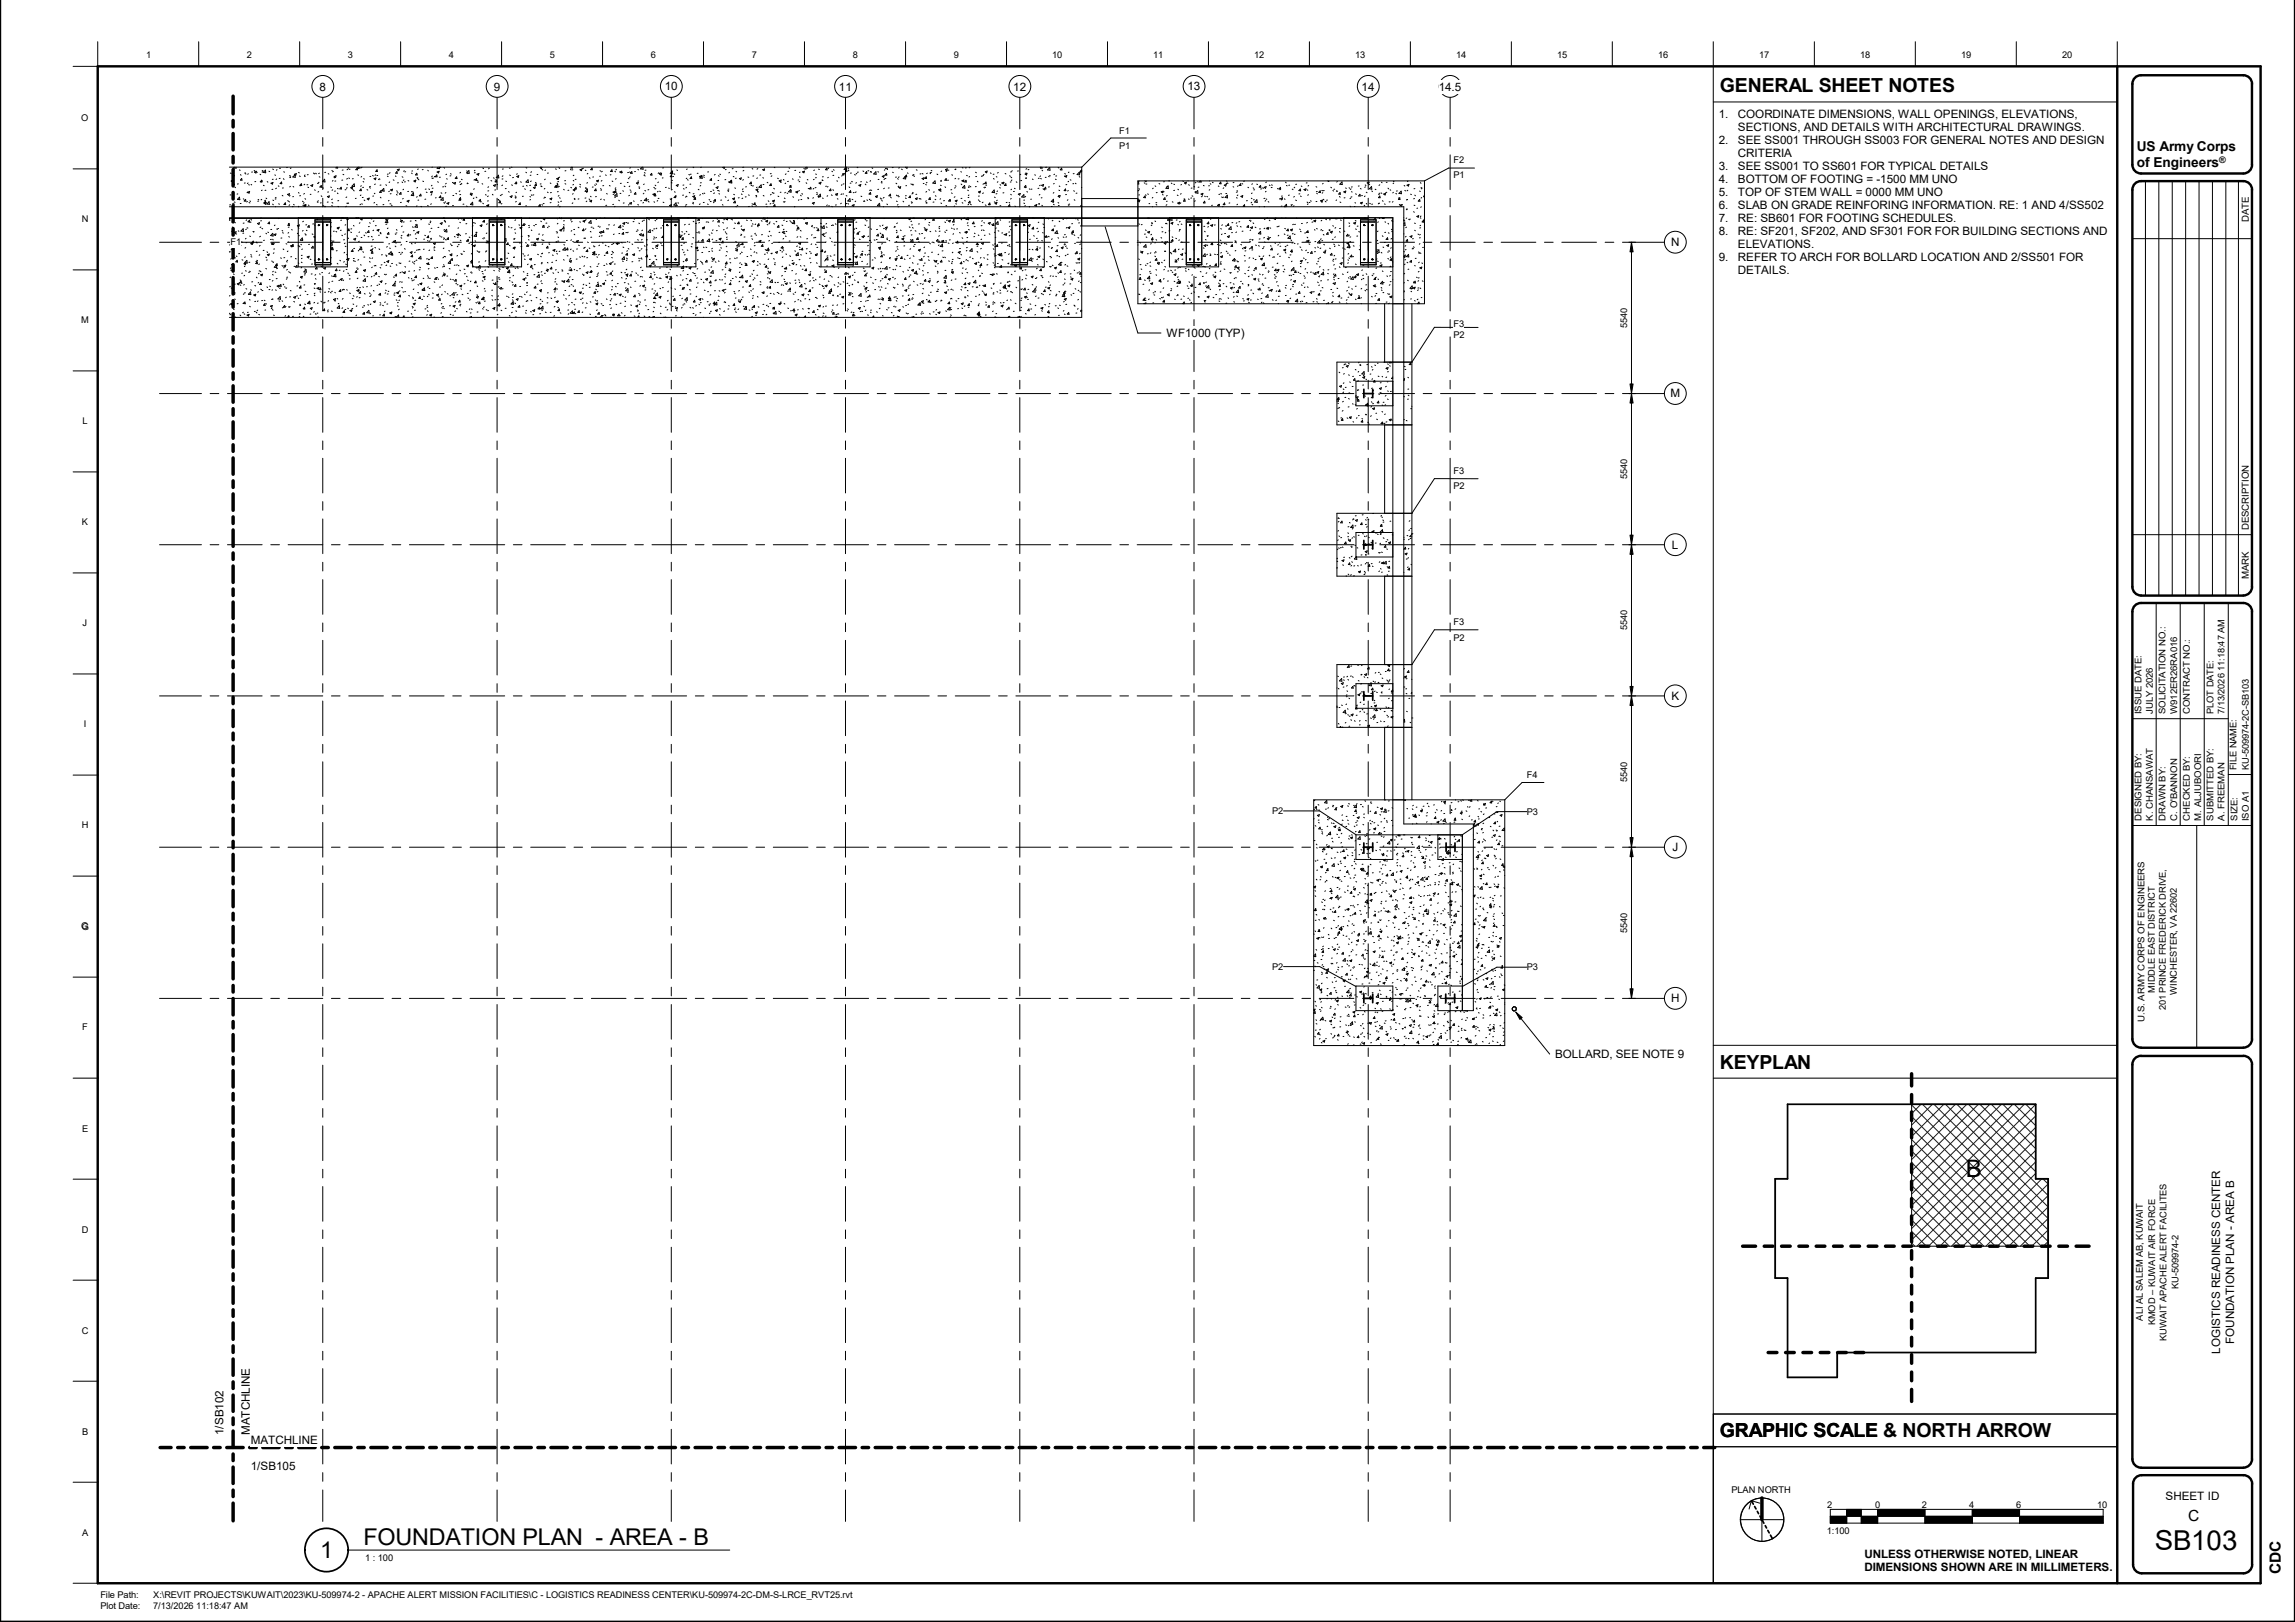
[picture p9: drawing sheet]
<svg xmlns="http://www.w3.org/2000/svg" width="841mm" height="594mm" viewBox="0 0 841 594" stroke-linecap="round" stroke-linejoin="round" font-family="sans-serif">
<defs><g id="words">
<text font-size="10.1" x="789.6" y="567.7">SB103</text>
<text font-size="8.8" x="720.4" y="431.2">B</text>
<g font-size="8.5">
<text x="133.2" y="565.7">FOUNDATION PLAN -</text>
<text x="223.5" y="565.7">AREA -</text>
<text x="254.1" y="565.7">B</text>
<text x="117.3" y="570.5">1</text>
</g>
<g font-size="7.1">
<text x="630.3" y="33.9">GENERAL SHEET NOTES</text>
<text x="630.3" y="391.4">KEYPLAN</text>
<text x="630.3" y="526.5">GRAPHIC SCALE</text>
<text x="630.3" y="526.5">GRAPHIC SCALE &amp; NORTH ARROW</text>
</g>
<g font-size="5.6">
<text x="801.8" y="557.2">C</text>
<text x="835.9" y="576.4" transform="rotate(-90 835.9 576.4)">CDC</text>
</g>
<g font-size="5">
<text x="783.1" y="55.2">US Army Corps</text>
<text x="783.1" y="61.1">of Engineers</text>
</g>
<g font-size="4.3">
<text x="243.6" y="33.1">10</text>
<text x="307.4" y="33.1">11</text>
<text x="371.3" y="33.1">12</text>
<text x="435.1" y="33.1">13</text>
<text x="499" y="33.1">14</text>
<text x="527.2" y="33.1">14.5</text>
<text x="612.4" y="90.2">N</text>
<text x="612.2" y="145.6">M</text>
<text x="612.4" y="367.1">H</text>
</g>
<g font-size="4.2">
<text x="117.1" y="33.1">8</text>
<text x="180.9" y="33.1">9</text>
<text x="629.9" y="43.1">1.</text>
<text x="636.9" y="43.1">COORDINATE DIMENSIONS, WALL OPENINGS, ELEVATIONS,</text>
<text x="636.9" y="47.9">SECTIONS, AND DETAILS WITH ARCHITECTURAL DRAWINGS.</text>
<text x="629.9" y="52.6">2.</text>
<text x="636.9" y="52.6">SEE SS001 THROUGH SS003 FOR GENERAL NOTES AND DESIGN</text>
<text x="636.9" y="57.4">CRITERIA</text>
<text x="629.9" y="62.1">3.</text>
<text x="636.9" y="62.1">SEE SS001 TO SS601 FOR TYPICAL DETAILS</text>
<text x="629.9" y="66.9">4.</text>
<text x="629.9" y="71.7">5.</text>
<text x="636.9" y="66.9">BOTTOM OF FOOTING = -1500 MM UNO</text>
<text x="636.9" y="71.7">TOP OF STEM WALL = 0000 MM UNO</text>
<text x="629.9" y="76.5">6.</text>
<text x="636.9" y="76.5">SLAB ON GRADE REINFORING INFORMATION. RE: 1 AND 4/SS502</text>
<text x="629.9" y="81.2">7.</text>
<text x="636.9" y="81.2">RE: SB601 FOR FOOTING SCHEDULES.</text>
<text x="629.9" y="86">8.</text>
<text x="636.9" y="86">RE: SF201, SF202, AND SF301 FOR FOR BUILDING SECTIONS AND</text>
<text x="629.9" y="95.5">9.</text>
<text x="636.9" y="90.7">ELEVATIONS.</text>
<text x="636.9" y="95.5">REFER TO ARCH FOR BOLLARD LOCATION AND 2/SS501 FOR</text>
<text x="636.9" y="100.2">DETAILS.</text>
<text x="427.5" y="123.4">WF1000 (TYP)</text>
<text x="612.7" y="201">L</text>
<text x="612.5" y="256.3">K</text>
<text x="612.9" y="311.7">J</text>
<text x="569.9" y="387.5">BOLLARD, SEE NOTE 9</text>
<text x="813.6" y="495.9" transform="rotate(-90 813.6 495.9)">LOGISTICS READINESS CENTER</text>
<text x="818.7" y="492.1" transform="rotate(-90 818.7 492.1)">FOUNDATION PLAN - AREA B</text>
<text x="82" y="525.6" transform="rotate(-90 82 525.6)">1/SB102</text>
<text x="91.5" y="525.6" transform="rotate(-90 91.5 525.6)">MATCHLINE</text>
<text x="91.9" y="528.9">MATCHLINE</text>
<text x="91.9" y="538.4">1/SB105</text>
<text x="793.6" y="549.4">SHEET ID</text>
<text x="683.2" y="570.6">UNLESS OTHERWISE NOTED, LINEAR</text>
<text x="683.2" y="575.6">DIMENSIONS SHOWN ARE IN MILLIMETERS.</text>
</g>
<g font-size="3.5">
<text x="824.1" y="81.2" transform="rotate(-90 824.1 81.2)">DATE</text>
<text x="824.1" y="194.2" transform="rotate(-90 824.1 194.2)">DESCRIPTION</text>
<text x="824.1" y="212" transform="rotate(-90 824.1 212)">MARK</text>
</g>
<g font-size="3.4">
<text x="53.5" y="21.3">1</text>
<text x="90.5" y="21.3">2</text>
<text x="127.5" y="21.3">3</text>
<text x="164.5" y="21.3">4</text>
<text x="201.5" y="21.3">5</text>
<text x="238.5" y="21.3">6</text>
<text x="275.5" y="21.3">7</text>
<text x="312.5" y="21.3">8</text>
<text x="349.5" y="21.3">9</text>
<text x="385.6" y="21.3">10</text>
<text x="422.6" y="21.3">11</text>
<text x="459.7" y="21.3">12</text>
<text x="496.7" y="21.3">13</text>
<text x="533.7" y="21.3">14</text>
<text x="570.7" y="21.3">15</text>
<text x="607.7" y="21.3">16</text>
<text x="644.7" y="21.3">17</text>
<text x="681.7" y="21.3">18</text>
<text x="718.7" y="21.3">19</text>
<text x="755.6" y="21.3">20</text>
<text x="29.8" y="44.4">O</text>
<text x="410.1" y="49.2">F1</text>
<text x="410.1" y="54.7">P1</text>
<text x="532.6" y="59.9">F2</text>
<text x="532.6" y="65">P1</text>
<text x="29.9" y="81.4">N</text>
<text x="84.4" y="89.9">F1</text>
<text x="29.8" y="118.4">M</text>
<text x="532.6" y="119.9">F3</text>
<text x="532.6" y="123.7">P2</text>
<text x="596.3" y="120.1" transform="rotate(-90 596.3 120.1)">5540</text>
<text x="30.2" y="155.4">L</text>
<text x="532.6" y="173.5">F3</text>
<text x="532.6" y="179.2">P2</text>
<text x="596.3" y="175.5" transform="rotate(-90 596.3 175.5)">5540</text>
<text x="30" y="192.4">K</text>
<text x="30.3" y="229.4">J</text>
<text x="532.6" y="229">F3</text>
<text x="596.3" y="230.9" transform="rotate(-90 596.3 230.9)">5540</text>
<text x="532.6" y="234.8">P2</text>
<text x="784.8" y="261.5" transform="rotate(-90 784.8 261.5)">ISSUE DATE:</text>
<text x="788.9" y="261.5" transform="rotate(-90 788.9 261.5)">JULY 2026</text>
<text x="793.6" y="261.5" transform="rotate(-90 793.6 261.5)">SOLICITATION NO.:</text>
<text x="797.8" y="261.5" transform="rotate(-90 797.8 261.5)">W912ER26RA016</text>
<text x="802.4" y="261.5" transform="rotate(-90 802.4 261.5)">CONTRACT NO.:</text>
<text x="811.1" y="261.5" transform="rotate(-90 811.1 261.5)">PLOT DATE:</text>
<text x="815.2" y="261.5" transform="rotate(-90 815.2 261.5)">7/13/2026 11:18:47 AM</text>
<text x="30.7" y="266.4">I</text>
<text x="559.5" y="285.1">F4</text>
<text x="596.3" y="286.3" transform="rotate(-90 596.3 286.3)">5540</text>
<text x="819.6" y="282.1" transform="rotate(-90 819.6 282.1)">FILE NAME:</text>
<text x="824.1" y="282.1" transform="rotate(-90 824.1 282.1)">KU-509974-2C-SB103</text>
<text x="466.2" y="298.1">P2</text>
<text x="559.5" y="298.4">P3</text>
<text x="29.9" y="303.4">H</text>
<text x="784.8" y="300.5" transform="rotate(-90 784.8 300.5)">DESIGNED BY:</text>
<text x="788.9" y="300.5" transform="rotate(-90 788.9 300.5)">K. CHANSAWAT</text>
<text x="793.6" y="300.5" transform="rotate(-90 793.6 300.5)">DRAWN BY:</text>
<text x="797.8" y="300.5" transform="rotate(-90 797.8 300.5)">C. O'BANNON</text>
<text x="802.4" y="300.5" transform="rotate(-90 802.4 300.5)">CHECKED BY:</text>
<text x="806.6" y="300.5" transform="rotate(-90 806.6 300.5)">M. ALJUBOORI</text>
<text x="811.1" y="300.5" transform="rotate(-90 811.1 300.5)">SUBMITTED BY:</text>
<text x="815.2" y="300.5" transform="rotate(-90 815.2 300.5)">A. FREEMAN</text>
<text x="820" y="300.5" transform="rotate(-90 820 300.5)">SIZE:</text>
<text x="824.1" y="300.7" transform="rotate(-90 824.1 300.7)">ISO A1</text>
<text x="29.8" y="340.4">G</text>
<text x="596.3" y="341.7" transform="rotate(-90 596.3 341.7)">5540</text>
<text x="466.2" y="355.1">P2</text>
<text x="559.5" y="355.4">P3</text>
<text x="789.7" y="363.5" transform="rotate(-90 789.7 363.5)">MIDDLE EAST DISTRICT</text>
<text x="797.8" y="364.4" transform="rotate(-90 797.8 364.4)">WINCHESTER, VA 22602</text>
<text x="793.7" y="370" transform="rotate(-90 793.7 370)">201 PRINCE FREDERICK DRIVE,</text>
<text x="30.1" y="377.4">F</text>
<text x="785.8" y="374.3" transform="rotate(-90 785.8 374.3)">U.S. ARMY CORPS OF ENGINEERS</text>
<text x="30.1" y="414.4">E</text>
<text x="29.9" y="451.4">D</text>
<text x="798.3" y="472.2" transform="rotate(-90 798.3 472.2)">KU-509974-2</text>
<text x="785.2" y="483.7" transform="rotate(-90 785.2 483.7)">ALI AL SALEM AB, KUWAIT</text>
<text x="789.7" y="485.4" transform="rotate(-90 789.7 485.4)">KMOD – KUWAIT AIR FORCE</text>
<text x="30" y="488.6">C</text>
<text x="794" y="491.1" transform="rotate(-90 794 491.1)">KUWAIT APACHE ALERT FACILITES</text>
<text x="30.1" y="525.5">B</text>
<text x="634.5" y="546.8">PLAN NORTH</text>
<text x="669.6" y="552.2">2</text>
<text x="687.1" y="552.4">0</text>
<text x="704.3" y="552.2">2</text>
<text x="721.7" y="552.2">4</text>
<text x="738.8" y="552.2">6</text>
<text x="768.5" y="552.2">10</text>
<text x="30.1" y="562.5">A</text>
<text x="669.5" y="561.9">1:100</text>
<text x="133.9" y="571.6">1 : 100</text>
<text x="36.8" y="585.1">File Path:</text>
<text x="56.1" y="585.1">X:\REVIT PROJECTS\KUWAIT\2023\KU-509974-2 - APACHE ALERT MISSION FACILITIES\C - LOGISTICS READINESS CENTER\KU-509974-2C-DM-S-LRCE_RVT25.rvt</text>
<text x="36.8" y="589.2">Plot Date:</text>
<text x="56.1" y="589.2">7/13/2026 11:18:47 AM</text>
</g>
<text font-size="3.3" x="813.3" y="59.6">®</text>
</g></defs>
<g fill="none" stroke="#000" stroke-width=".37">
<path d="M420.1 50.5h-13l-10.7 10.8M84.1 75.7h430.3v226.1h25.5v68.4h-13v-9.1h9M84.1 79.8h426.3v235h-13.5v-9h39v64.4M84.1 61.2h312.3v55h-312.3M84.4 63.4l.3 .1M84.5 75l-.3 .1M84.6 71.4h-.3M84.7 66.3l.7-.3-.2 .6zM85.5 74.4l-.2 .2M85.6 71l-.2 .2M85.6 74.6l.3 .2M85.7 67.4l.3 .2"/>
<path d="M85.7 61.7l.2 .2M85.8 67.7l-.3 .2M85.9 61.2l-.3 .3 .9 .1v-.4M85.9 74l.2 .1M85.9 64.3l-.3 .2M86.1 68.5l.2 .3M87.2 71l-.3 .1M87.3 67.4h-.3M87.7 62.2l.3 .2M87.8 72.2l.1 1-.9-.2zM88.1 64l.2 .2M88.3 74.5l-.3 .1"/>
<path d="M88.6 65.4l.1 .6h-.6zM89.2 72.8l.2 .2M89.9 67l-.4 .1M89.9 63.6l.2 .2M90 73l.1 .7-.6-.1zM90 63.3l-.3 .1M90.7 73.8l-.3 .2M90.8 70.4l.7-.3-.2 .6zM90.8 70.4l-.3 .2M90.9 67l-.3 .2M91 63.6l-.2 .2M91 70.5l-.3 .1"/>
<path d="M91.1 67.6l.3 .2M91.3 74.2l.3 .1M91.6 73.6l.2 .2M92 67.5l.2 .2M92.5 63h-.3M93.1 62.4l.3 .2M93.3 63l.7-.3-.2 .7zM93.7 66.5h-.3M94 63l.3 .2M94.6 73l.2 .2M94.8 73.7h-.4M95.3 63.8l.2 .2"/>
<path d="M95.7 79.8l-.3 .2M95.9 66l.1 .7-.6-.1zM95.9 73l-.2 .2M96.1 69.6l-.3 .2M96.2 66.3l-.3 .2M96.3 62.9l-.2 .2M96.4 62.5h-.3M96.5 63.1l.8-.8 .1 1zM96.5 67.9l.3 .1M96.7 74.4l.3 .2M96.9 74.5l.6-.3-.1 .6zM97.3 73.7l.1 .6h-.6z"/>
<path d="M97.3 73.4h-.3M97.5 69.7h-.4M97.5 72.6l.2 .2M97.9 66.5l.3 .2M98.6 62.7l.2 .2M98.6 73.9l.1 .9-.9-.1zM99.3 67.1l.7-.3-.2 .6zM99.9 74.8l.3 .2M99.9 61.9l.3 .2M100 69.3l-.3 .1M100 73.3l.3 .1M100.1 65.7h-.3"/>
<path d="M100.7 64.1l.3 .1M101 75.7h-.1M101.2 72.3l-.3 .2M101.2 72.9h-.4M101.3 68.9l-.3 .2M101.4 65.5l-.3 .2M101.5 62.1l-.2 .3M102 68.1l.2 .1M102.1 74.6l.3 .2M102.7 65.3l-.4 .1M102.8 61.6l-.4 .1M103.2 66.7l.1 .6-.6-.1z"/>
<path d="M103.4 71.5l.3 .3M103.8 68.8l-.3 .1M103.8 65.4l.3 .3M104 62.9l.3 .2M104.6 74.3l.1 .6h-.6zM105.3 61.3l-.3 .1M105.4 71.2l.7-.2-.2 .5zM105.4 73.5l.3 .2M105.8 73.7l.3 .3M106.1 64.3l.3 .1M106.2 75l-.3 .2M106.3 71.6l-.3 .2"/>
<path d="M106.4 68.2l-.2 .3M106.5 64.8l-.3 .1M106.6 64.9l-.3 .2M106.7 61.5l-.3 .2M107.3 64.8l.8-.8 .1 .9zM107.4 68.3l.3 .2M107.4 75.7h-.3M107.6 72l-.3 .1M107.6 74.8l.2 .3M107.9 63.8l.7-.2-.2 .6zM109.3 79.8v17.9h18v-17.9M109.3 75.7h.2"/>
<path d="M109.3 70.5l.3 .2M109.4 63.1l.3 .2M109.8 64.4l.2 .3M110.2 71.7h-.4M110.3 68h-.4M110.4 67.3l.2 .6h-.7zM110.8 73.7l.3 .2M111.3 75.1l-.3 .1M111.5 75.3l.6-.3-.1 .7zM111.5 74.3l-.3 .2M111.5 64.5l.3 .2M111.6 70.9l-.3 .2"/>
<path d="M111.7 67.5l-.3 .2M111.8 72.7l.2 .3M111.8 64.1l-.3 .2M111.8 74.9l.2 .7-.6-.1zM112.8 67.7h-.3M112.8 68.5l.3 .2M112.9 64h-.3M113 75.1l.2 .2M113.9 67.9l.7-.2-.2 .6zM114 71.2h-.3M114.9 63.4l.2 .1M115.3 69.5l.2 .2"/>
<path d="M115.5 63.6l-.4 .1M115.7 63.4l.3 .3M116.2 74l.3 .1M116.7 73.5l-.3 .2M116.7 67.1l-.4 .1M116.8 70.1l-.3 .3M116.9 66.8l-.3 .2M117 64.7l.3 .2M117.1 63.4l-.3 .2M117.7 71.7l.2 .3M117.7 67.9l.2 .7-.7-.1zM117.7 74.3h-.3"/>
<path d="M118.2 68.8l.3 .1M118.4 75.3l.3 .2M119 65.7l.1 .9-.9-.1zM119 75.7h.2M119.3 63.1l-.3 .1M120 72l.7-.2-.2 .5zM120.3 63.6l.2 .2M120.3 74h-.4M120.4 70.3l-.3 .1M121.2 68.5l.3 .2M121.5 79.8l-.2 .1M121.6 75.3l.2 .2"/>
<path d="M121.6 62.4l.2 .3M121.7 74.2l.3 .2M121.8 72.9l-.3 .2M121.9 69.5l-.2 .2M122 66.1l-.2 .2M122.2 62.7l-.3 .3M122.4 64.9l.3 .3M122.5 64.6l.6-.2-.1 .6zM122.9 70h-.3M123.1 66.3h-.4M123.4 61.2l-.3 .3 .6 .1v-.4M123.6 70.7l.3 .3"/>
<path d="M123.7 69l.3 .2M123.8 75.6l.3 .1M124.1 73.5h-.3M125 68.6l.1 .6h-.6zM125.3 79.8h.1M125.6 66h-.3M125.7 63.8l.3 .2M125.7 62.3h-.3M126.8 69.5h-.4M127 75.5l-.3 .2M127.1 72.1l-.3 .2M127.1 74.4l.3 .2"/>
<path d="M127.1 67.5l.3 .2M127.2 68.8l-.3 .2M127.3 65.4l-.3 .2M127.5 62l-.3 .2M127.5 74.3l.3 .2M127.6 61.4l.2 .2M127.8 65.2l.3 .2M128.3 62h-.3M128.5 68.8l.7-.3-.2 .6zM129.1 69.2l.3 .2M129.5 65.4l-.4 .1M129.5 69.7l.3 .2"/>
<path d="M129.8 67.4l.1 .9-.9-.1zM130.3 79.8h1.3M130.5 72.6l-.3 .1M130.5 79.8l.3 .2M130.9 61.6l.1 .6-.6-.1zM131.1 64.1l.3 .1M131.4 61.2l-.4 .2 .5 .3 .2-.5M132.1 61.5h-.3M132.2 74.8l-.3 .2M132.3 69.2l.1 .7-.6-.1zM132.3 71.4l-.3 .2M132.4 68l-.2 .2"/>
<path d="M132.5 74.6l.3 .2M132.5 64.6l-.2 .3M132.7 61.3l-.3 .2M133.1 66.5l.2 .2M133.1 72.3h-.3M133.2 68.6l-.3 .1M133.3 65.4l.2 .2M133.4 73.2l.3 .3M134.5 69.4l.3 .2M134.6 72.9l.7-.3-.2 .6zM135.5 68.7l.2 .2M135.8 68.3h-.4"/>
<path d="M135.9 64.6h-.3M136.5 64.3l.3 .2M136.9 71.8h-.3M137.1 65.4l.7-.2-.2 .6zM137.3 74.2l-.3 .1M137.4 70.8l-.2 .2M137.5 67.4l-.2 .2M137.7 64l-.3 .2M138 74.9l.2 .2M138.2 62.2l.1 .6h-.6zM138.4 64.3h-.3M138.7 65.7l.2 .1"/>
<path d="M139 65.4l.2 .3M139.4 72.2l.2 .3M139.6 69.9l.1 .6-.6-.1zM139.6 67.8h-.3M139.9 69.7l.3 .2M140.6 69l.2 1-.9-.1zM140.7 74.9l-.4 .1M141.4 67.7l.2 .2M141.9 64.5l.3 .2M142.3 63.8h-.4M142.6 73.4l-.3 .2M142.7 70l-.2 .2"/>
<path d="M142.8 66.6l-.2 .2M143 63.2l-.3 .3M143.1 69.6l.7-.3-.2 .6zM143.2 74.6l-.3 .1M143.3 71h-.3M143.4 75.1l.3 .2M144.1 65.9l.3 .1M144.9 64.4l.2 .2M145.3 71.2l.2 .3M145.4 69.9l.2 .2M145.5 62.8l.1 .7-.6-.1zM145.6 62.2l.7-.3-.2 .6z"/>
<path d="M145.9 70.6l-.4 .1M146 66.9l-.3 .1M146.9 70.5l.1 .6h-.6zM147.1 74.1l-.4 .1M147.3 66.6l.3 .3M147.4 64.7l.3 .2M147.8 72.7l-.3 .2M147.9 69.3l-.2 .2M148 65.9l-.2 .2M148.2 62.5l-.3 .2M148.5 66.6h-.3M148.7 62.9l-.4 .1"/>
<path d="M148.8 75.3l.3 .2M149.2 73.7l.7-.3-.2 .6zM149.5 66.1l.3 .2M149.7 70.1h-.3M150.8 70.1l.2 .2M150.8 63.4l.2 .2M151.2 62.6l-.3 .1M151.2 70.2l.3 .2M151.5 70.7l-.8 .8 .9 .2-.1-1M151.7 66.3l.7-.3-.3 .6zM152.4 66.1h-.3M152.7 63.5l.2 .6h-.6z"/>
<path d="M152.8 75.4l-.3 .2M152.8 65l.3 .2M152.9 72l-.2 .2M153 68.6l-.2 .2M153.2 65.2l-.3 .2M153.2 65.6l.3 .3M153.3 61.9l-.3 .2M153.5 73.3h-.3M154.2 71.1l.1 .7-.6-.1zM154.2 75.6l.3 .1M154.9 66.3l.3 .2M155.1 62.1h-.4"/>
<path d="M156 72.9l-.3 .1M156.2 69.3h-.4M156.2 70.4l.3 .1M156.7 75.2l.3 .3M156.8 62.4l.2 .2M157.1 69.2l.3 .2M157.7 70.4l.8-.3-.3 .6zM158.1 74.6l-.3 .2M158.2 71.2l-.3 .3M158.2 65.2h.6M158.3 67.9l-.2 .2M158.4 61.2l-.1 .1"/>
<path d="M158.5 64.5l-.3 .2M158.7 68.9l-.3 .1M159.2 64.6l.2 .3M159.9 72.4l-.3 .1M160.1 64.1v.7l-.5-.1zM160.2 63l.7-.3-.2 .6zM160.4 66.5l.3 .3M160.6 61.2l-.4 .4 .9 .2-.1-.6M161.4 64.9h-.4M161.5 71.8l.1 .6-.6-.1zM161.5 61.3h-.3M161.6 70.6l.3 .2"/>
<path d="M162.3 72.4l.1 1-.9-.2zM162.6 79.8l-.2 .2 .6 .1-.1-.3M162.6 68.4l-.4 .1M162.6 74.2l.3 .3M162.7 61.3l.2 .3M163.1 68.2l.2 .2M163.3 73.9l-.3 .2M163.4 70.5l-.2 .2M163.5 67.1l-.2 .3M163.6 75.6h-.3M163.7 65.4l.2 .2M163.7 63.8l-.3 .2"/>
<path d="M163.8 74.5l.7-.3-.2 .6zM165.1 63.6l.3 .2M165.2 64.4h-.3M165.8 66.8l.3 .2M166.2 75.3h-.4M166.2 67.1l.8-.3-.2 .6zM166.3 71.6h-.4M167 70.8l.3 .2M167.3 64.8l.2 .6-.7-.1zM168.4 73.3l-.3 .2M168.6 69.9l-.3 .2M168.6 73.2l.2 .2"/>
<path d="M168.7 66.5l-.3 .2M168.7 72.4l.2 .6h-.6zM168.8 63.1l-.3 .2M168.8 71.2l-.3 .1M169 67.6h-.4M169 67.1l.2 .3M169.1 65.7l.3 .1M170 74.8h-.3M171 75.4l.2 .3M171 62.6l.3 .2M171.2 67l.3 .2M171.5 67.2l-.3 .1"/>
<path d="M171.6 63.5l-.3 .1M171.8 62.5l.2 1-1-.2zM172.3 71.2l.8-.3-.3 .6zM172.5 71l.3 .2M172.7 70.7l-.4 .1M173.1 79.8v17.9h18v-17.9M173.2 74.1l.1 1-.9-.2zM173.7 72.5l-.3 .2M173.8 69.1l-.2 .2M173.9 65.7l-.2 .3M174.1 62.4l-.3 .2M174.2 63.2l-.3 .1"/>
<path d="M174.5 65.9l.3 .2M174.5 72.2l.3 .2M174.6 65.4l.2 .6h-.7zM174.8 63.8l.7-.3-.2 .7zM174.9 66.1l.3 .2M175.3 66.7l-.3 .1M176 73l.1 .7-.5-.1zM176.4 73.9l-.3 .1M176.7 67.3l.2 .1M176.9 74.4l.3 .2M177 61.6l.2 .2M177.9 71.3l.3 .2"/>
<path d="M178 62.7l-.3 .1M178.4 75.3l.7-.3-.2 .6zM178.8 75.2l-.3 .2M178.9 71.8l-.3 .2M179 73.6h-.4M179.1 68.4l-.3 .2M179.1 69.9h-.3M179.2 65l-.3 .2M179.3 61.6l-.3 .3M179.9 66.1l.3 .2M180.4 71.2l.3 .2M180.8 65.1l.3 .2"/>
<path d="M180.8 67.9l.8-.2-.2 .5zM181.7 69.6h-.4M181.8 65.9h-.4M181.9 66l.1 .7-.6-.1zM182.1 67.5l.2 .2M182.7 64.2l.1 1-.9-.2zM182.8 73.1h-.3M182.8 73.4l.3 .2M183.3 73.7l.1 .6h-.6zM183.3 71.5l.3 .2M183.9 74.6l-.2 .1M184.1 71.2l-.3 .1"/>
<path d="M184.2 67.8l-.3 .2M184.3 64.4l-.3 .2M184.3 65.5l-.3 .1M184.4 61.9h-.3M185.3 66.3l.3 .2M185.5 69l-.3 .1M186.4 70.1l.2 .3M186.4 79.9h-.3M186.8 64.1l.2 .2M186.9 72l.8-.3-.2 .6zM187 61.6h-.4M187.5 61.2l.1 .1"/>
<path d="M187.5 67.7l.3 .2M188.2 65l-.4 .1M188.8 71.8l.2 .1M188.8 72.4l.2 .2M189.2 66.7l.1 .6h-.6zM189.2 73.8l-.3 .2M189.2 72.2l-.3 .1M189.3 70.4l-.2 .2M189.4 64.6l.7-.3-.2 .7zM189.4 67l-.2 .2M189.6 63.6l-.3 .2M190.6 74.3l.1 .6h-.6z"/>
<path d="M190.8 66.6l.3 .2M191.8 71.9h-.4M191.9 68.2h-.3M192.3 69.1l.2 .3M192.7 63.1l.3 .2M192.7 61.4l.3 .2M192.9 67.9l.3 .2M193 75.4h-.4M193.5 65.9l.1 .9-.9-.1zM194.2 79.8l-.3 .2M194.2 72l.2 .1M194.4 73.1l-.2 .1"/>
<path d="M194.4 67.9h-.3M194.6 69.7l-.3 .2M194.6 64.2h-.3M194.7 66.3l-.3 .2M194.7 71.4l.2 .2M194.8 62.9l-.3 .2M195.5 68.7l.7-.2-.2 .5zM195.6 71.4h-.3M196.2 66.8l.3 .2M196.5 67.3l.1 .6h-.6zM197.1 63.9h-.3M197.9 74.9l.1 .7-.6-.1z"/>
<path d="M198.2 61.6l.3 .2M198.2 68.1l.3 .3M198.2 61.2l-.2 .1 .5 .4 .1-.5M198.3 67.4h-.3M198.3 68.2l.3 .2M198.6 74.9l.2 .2M198.6 62.1l.3 .2M199.4 74.6h-.3M199.6 72.4l-.3 .2M199.6 72.2l.3 .2M199.7 69l-.3 .2M199.8 65.6l-.2 .2"/>
<path d="M199.9 62.3l-.2 .1M200.6 70.4l.3 .2M201 63.4h-.4M201.5 72.8l.7-.2-.1 .6zM201.6 67l.3 .2M201.9 74.2l-.3 .1M202.1 70.5l-.4 .1M203.6 68.4l.8-.8 .1 .9zM203.6 61.9l.3 .1M203.8 68.4l.2 .2M203.8 67.9l.1 .7-.6-.1zM204 65.4l.7-.2-.2 .6z"/>
<path d="M204.1 80l.2 .2M204.1 67.1l.3 .3M204.5 73.9l.3 .2M204.6 70.2h-.3M204.7 75l-.2 .2M204.7 66.5h-.3M204.8 61.2v.1M204.9 71.6l-.3 .2M205 68.2l-.3 .3M205 72.4l.3 .2M205.1 75.7h.1M205.1 79.8l-.2 .2 .9 .1v-.3"/>
<path d="M205.1 64.9l-.3 .2M205.2 61.5l-.3 .2M205.8 73.7h-.4M206.5 69.3l.3 .3M207.1 67.3l.2 .1M207.3 66.2h-.4M207.4 62.5l-.3 .1M208.4 69.7h-.3M209 62.1l.3 .1M209.2 68.6l.3 .2M209.4 61.2l-.2 .3 .6 .1-.1-.4M209.9 74.3l-.2 .2"/>
<path d="M209.9 62.2h-.3M210.1 69.6l.7-.3-.2 .6zM210.1 70.9l-.3 .2M210.1 66.1l.2 .2M210.2 67.5l-.3 .2M210.3 64.2l-.2 .1M210.4 72.9l.3 .2M210.4 72.6l.3 .3M211.1 68.6l.1 .6h-.6zM211.1 65.7h-.3M212.2 72.9h-.4M212.5 67.5l.3 .2"/>
<path d="M212.5 68.3l.2 .2M212.6 62.2l.7-.3-.2 .6zM213.8 61.7h-.4M214.5 62.3l.2 .2M214.6 68.8l.3 .2M214.7 72.5l-.3 .1M214.8 68.8l-.3 .1M215.1 73.7l-.3 .2M215.2 70.3l-.3 .2M215.2 69.2l.1 1-.9-.1zM215.3 66.9l-.2 .2M215.4 63.5l-.2 .2"/>
<path d="M215.9 72.9l.3 .2M216 65.1l.2 .2M216.2 73.6l.6-.2-.1 .6zM216.4 71.9l.2 .2M217 61.6v.6l-.5-.1zM217.4 68.5h-.4M217.5 64.8l-.3 .1M217.9 67.7l.3 .2M218.4 69.2l.1 .7-.7-.1zM218.4 67.3l.3 .2M218.6 72l-.4 .1M218.6 66.3l.7-.3-.2 .6z"/>
<path d="M219.9 62.5l.3 .2M220 79.8l-.2 .1M220 64.5l-.2 .1M220 69.1l.3 .2M220.3 72.9l-.2 .2M220.5 69.5l-.3 .2M220.6 66.1l-.3 .2M220.7 62.7l-.3 .3M221.2 68h-.3M221.3 73.1l.3 .2M221.6 79.8h.1M221.9 64.1l.3 .2"/>
<path d="M222.3 70.9l.2 .2M222.3 75.2h-.3M223.3 67.9l.3 .2M223.9 64l-.3 .1M224.2 62.2l.2 .7-.7-.1zM224.3 66.3l.3 .2M224.7 70.4l.7-.3-.2 .6zM224.9 74.8l-.4 .1M225 71.2h-.3M225.3 62.7l.3 .3M225.4 75.6l-.2 .1M225.5 69.3l.3 .2"/>
<path d="M225.6 72.2l-.3 .2M225.6 69.9l.2 .6-.6-.1zM225.7 68.8l-.3 .2M225.8 65.4l-.2 .2M225.9 62l-.2 .2M226.1 70.9v1l-.8-.1zM226.7 73.3l.3 .2M226.9 79.9l.3 .2M227.2 63l.6-.3-.1 .6zM227.5 70.8l-.3 .1M227.7 67.1l-.4 .1M227.8 63l.3 .2"/>
<path d="M228.2 69.9l.3 .2M228.7 74.3l-.3 .1M228.7 68.2l.3 .2M230.2 66.8h-.3M230.3 65.3l.2 .2M230.3 63.2h-.3M230.5 74.9l-.2 .2M230.7 71.5l-.3 .2M230.7 63l.3 .2M230.8 74.4l.6-.2-.1 .6zM230.8 68.2l-.3 .2M230.9 69.6l.3 .1"/>
<path d="M230.9 64.8l-.2 .2M231.1 61.4l-.3 .2M231.4 70.3l-.3 .1M231.5 62.9l.1 .6-.6-.1zM232.2 73.6l.2 .1M232.9 62.8l-.4 .1M232.9 70.5l.1 .6h-.5zM233.2 67.1l.7-.3-.2 .6zM233.7 74.9l.3 .2M233.8 62l.2 .2M234.1 66.3h-.4M234.1 68.4l.3 .2"/>
<path d="M234.1 68.8l.3 .2M235.1 73.5h-.3M235.3 61.2l-.6 .7 1 .1-.1-.8M235.8 74.2l-.2 .1M236 70.8l-.3 .2M236.1 73.4l.8-.8 .1 1zM236.1 67.4l-.3 .2M236.1 63.2l.3 .2M236.2 64.3l.2 .2M236.2 64l-.2 .2M236.3 69.8l.3 .1M236.7 62.3l-.3 .1"/>
<path d="M237 79.8v17.9h18v-17.9M237.6 73.8l.3 .2M237.7 73.2h-.4M237.8 69.5h-.4M238.8 63.5l.1 .6h-.6zM239.3 71.2l.7-.3-.2 .6zM239.6 68.6l.3 .2M239.6 73.9l.3 .2M240.1 67.8l.2 .2M240.2 71.1l.1 .7-.6-.1zM240.3 69.1l-.3 .1M240.5 65.4l-.3 .1"/>
<path d="M241 73.4l-.2 .3M241.2 70.1l-.3 .2M241.3 66.7l-.3 .2M241.4 63.3l-.2 .2M241.5 72.6l-.3 .1M241.6 63.5l.3 .1M241.7 70l.3 .2M241.8 63.8l.6-.3-.1 .6zM242.1 63.2l.3 .3M242.6 79.8h-.3M243 65.2h-.3M243 74l.3 .2"/>
<path d="M243.2 61.5h-.4M244.2 68.6l-.4 .1M245 68.9l.3 .1M245.4 75.3l.6-.3-.2 .6zM245.6 72.9l.2 .2M245.7 79.8h.1M246 66.8l.3 .2M246 79.8l.2 .1M246.1 64.1l.1 .7-.6-.1zM246.2 72.8l-.3 .2M246.3 69.4l-.3 .2M246.4 62.7l.1 1-.9-.2z"/>
<path d="M246.4 66l-.2 .2M246.5 62.7l-.2 .1M246.8 64.6l-.3 .1M246.9 75.1l.8-.8 .2 .9zM247 63.7l.3 .1M247.1 70.2l.3 .2M247.5 71.8l.1 .6-.6-.1zM247.8 67.9l.7-.3-.2 .6zM247.8 75.5h-.3M247.9 71.8h-.3M248 75.1l.2 .2M248 62.2l.3 .2"/>
<path d="M248.4 74.3l.3 .1M248.6 79.8l-.2 .2 .6 .1v-.3M250.4 69.1l.3 .2M250.5 71.5h-.4M250.6 67.8h-.3M251.3 75.4l-.2 .2M251.5 72l-.3 .2M251.5 71.8l.3 .3M251.6 68.6l-.3 .2M251.7 75h-.4M251.7 65.3l-.2 .1M251.8 61.9l-.2 .2"/>
<path d="M251.9 65.8l.3 .2M252 79.8h.1M252.4 63.9l.3 .2M252.6 70.4l.3 .3M253.2 67.4l-.4 .1M253.3 63.8h-.4M253.4 64.8l.1 .6h-.6zM253.8 74.5l.3 .2M253.9 72l.7-.3-.2 .6zM253.9 74.1l.3 .2M254 61.2l.2 .2M254.3 71h-.3"/>
<path d="M254.8 72.4l.1 .6h-.6zM255.8 63.5h-.3M255.9 69.3l.3 .2M256.4 64.6l.6-.3-.1 .6zM256.5 65.2l.8-.8v.9zM256.6 74.7l-.3 .2M256.7 71.3l-.3 .2M256.8 67.9l-.3 .2M256.9 64.6l-.2 .1M257 61.2l-.2 .2M257 66.9l-.3 .1M257.3 79.9l.3 .2"/>
<path d="M257.4 70.8l.3 .2M257.9 64.1l.2 .2M257.9 64.8l.2 .2M258 70.7l.3 .2M258.1 74.1l-.4 .1M259.2 74.7l.3 .2M259.7 63h-.4M259.8 73.1l.3 .2M260.6 73.8h-.3M260.7 65.4l.1 .6h-.6zM260.7 70.1h-.3M261.3 69.6l.3 .1"/>
<path d="M261.7 74l-.2 .3M261.8 70.7l-.3 .2M262 67.3l-.3 .2M262.1 73l.1 .7-.6-.1zM262.1 63.9l-.3 .2M262.4 68.7l.7-.3-.2 .6zM263.3 69.8h-.3M263.3 64.3l.3 .3M263.4 69.8l.2 .2M263.4 66.1h-.3M263.4 70.9l.3 .2M263.8 63.8l.2 .2"/>
<path d="M264.5 73.3h-.4M264.7 74.9l.3 .2M265.1 61.2l-.2 .1 .5 .4 .2-.5M265.8 72.1l.2 .2M266 65.8h-.4M266.1 62.1h-.3M266.7 69.8l.3 .2M267 73.3l-.3 .2M267.1 69.9l-.3 .2M267.1 69.3h-.3M267.2 66.5l-.2 .2M267.3 63.1l-.2 .2"/>
<path d="M268 66l.1 .7-.6-.1zM268.1 66l.1 1-.9-.1zM268.5 72.8l.7-.3-.2 .7zM268.6 61.8h-.3M268.7 64.6l.3 .2M268.9 71.2l.3 .1M269.3 68.8l.2 .2M269.4 73.7l.1 .6h-.6zM269.7 75.6l.1 .1M269.7 62.7l.3 .3M269.8 65.3h-.3M270.1 75.2l.3 .2"/>
<path d="M270.9 72.4l-.3 .1M271 65.4l.7-.2-.3 .5zM271.7 71l.2 .2M272.1 70l.3 .2M272.2 72.6l-.3 .2M272.3 69.2l-.3 .2M272.5 65.8l-.3 .2M272.5 61.3h-.3M272.6 62.4l-.3 .2M273.4 72.1h-.3M273.6 68.4l-.4 .1M274.1 64.8l.3 .2"/>
<path d="M274.3 71.4l.3 .1M274.6 75.6l-.3 .1M275.2 67.8l.3 .2M275.3 66.7l.1 .6h-.7zM275.5 75.4l.3 .2M275.6 74.6l.2 .2M275.6 61.7l.3 .2M276.1 68.1h-.3M276.2 64.4l-.3 .1M276.6 74.3l.2 .7-.6-.1zM277 69.5l.7-.2-.2 .6zM277.2 75.3l-.3 .2"/>
<path d="M277.3 71.6h-.4M277.3 71.9l-.2 .2M277.5 68.5l-.3 .3M277.6 70.2l.2 .2M277.6 65.2l-.3 .2M277.6 70l.3 .2M277.7 61.8l-.3 .2M278.8 64.1h-.4M278.9 67.7l.1 1-.9-.1zM279.5 62.1l.7-.2-.2 .6zM279.5 65.1l.3 .1M279.7 71.6l.3 .2"/>
<path d="M279.9 79.8l-.4 .3 .9 .2-.1-.5M280 67.6h-.4M281 75.7h.1M281 74.8h-.3M281.1 66.8l.3 .2M281.2 79.8h.1M281.5 73.5l.3 .3M282.5 74.6l-.3 .1M282.5 67.3l.2 .6h-.6zM282.6 71.2l-.3 .2M282.6 63.6h-.3M282.7 67.8l-.3 .2"/>
<path d="M282.9 64.4l-.3 .2M283 70.5l.3 .2M283.1 73.6l.7-.3-.2 .7zM283.5 74.4l-.3 .1M283.5 69l.3 .2M283.7 70.7l-.4 .1M283.7 61.3l.3 .1M283.9 75l.2 .6-.6-.1zM284.9 65.3l.3 .1M285.1 71.8l.3 .2M285.5 66.3l.8-.3-.3 .6zM286.2 70.4h-.3"/>
<path d="M286.3 66.7l-.3 .1M287.1 65.7l.2 .3M287.4 73.9l-.3 .1M287.4 72.5l.3 .3M287.7 73.8l-.3 .2M287.8 70.4l-.2 .3M288 67.1l-.3 .2M288.1 63.7l-.3 .2M288.4 70.7l.3 .2M288.9 66.4l-.3 .1M289 70.2l.8-.8 .1 1zM289.1 62.7l-.4 .1"/>
<path d="M289.1 61.5l.3 .1M289.5 67.9l.2 .3M289.8 67.9l.1 .7-.6-.1zM290.1 69.9h-.4M290.4 65.5l.3 .2M290.5 72.1l.3 .2M291.1 75.7h.2M291.6 62.4h-.3M291.6 70.3l.8-.2-.3 .6zM292.6 79.9l-.3 .2M292.7 65.9l-.3 .1M292.8 73.2l-.2 .2"/>
<path d="M292.9 69.8l-.2 .2M293 64.7l.2 .2M293.1 66.4l-.3 .2M293.2 63l-.3 .2M293.4 71.5l.2 .3M293.8 73.1h-.3M293.8 70.9l.3 .2M294.1 63l.7-.3-.2 .6zM294.6 61.7l.3 .2M295.4 66.9l.3 .3M295.4 79.8l.2 .3M295.4 61.2l-.2 .3 .6 .1-.1-.4"/>
<path d="M295.4 61.9h-.3M295.8 65.7l.3 .2M296 72.3l.2 .2M296.4 72.7l-.4 .1M296.5 69l-.3 .1M297.1 68.6l.1 .6h-.6zM297.7 74.4l.7-.3-.2 .7zM298.1 72.4l-.2 .2M298.2 69l-.2 .2M298.4 65.7l-.3 .1M298.5 62.3l-.3 .1M298.9 63.7l.3 .2"/>
<path d="M299 68.7l-.3 .1M299.2 65.1h-.4M299.3 71.2l.3 .1M299.3 70.5l.3 .2M299.8 71.9l.8-.8 .1 1zM300 61.9l.3 .2M300.1 67.1l.8-.3-.2 .6zM300.2 72.2l-.3 .1M300.9 79.8v17.9h18v-17.9M301.2 66l.3 .1M301.3 65.9l.3 .3M301.4 72.5l.3 .2"/>
<path d="M301.7 64.7l-.3 .1M302.9 68.2h-.3M303 61.6l.1 .6-.6-.1zM303.2 75.1l-.3 .2M303.3 71.7l-.2 .2M303.4 68.3l-.2 .2M303.6 64.9l-.3 .2M303.7 61.6l-.3 .2M304 75.4h-.4M304.4 69.2l.1 .7-.6-.1zM304.7 71.4l.3 .2M304.8 75.6l.2 .1"/>
<path d="M304.8 62.7l.3 .2M305.2 69.5l.3 .2M305.4 62.1l.3 .3M305.6 64.2l-.4 .1M306.2 71.1l.8-.2-.3 .6zM306.5 75.1h-.3M306.6 71.4h-.3M306.7 66.2l.3 .2M306.8 72.8l.3 .1M307.3 64.9l.2 .3M308.3 74.4l-.2 .2M308.4 71l-.2 .2"/>
<path d="M308.6 67.7l-.3 .2M308.7 63.8l.7-.3-.2 .6zM308.7 64.3l-.3 .2M309.2 71l-.3 .1M309.3 67.4h-.3M310.1 61.2l.1 1-.9-.2zM310.1 71.6l.3 .2M310.3 62.2l.1 .7-.6-.1zM310.3 74.6h-.3M310.7 74.6l.3 .2M310.8 61.7l.2 .2M310.8 62.4l.3 .2"/>
<path d="M311.1 68.5l.3 .2M311.4 72.8l.2 .9-.9-.1zM311.7 69.9l.1 .6-.6-.1zM311.9 67.1h-.4M312 63.4h-.3M312.1 66.4l.3 .2M312.3 73l.2 .2M312.3 75.2l.7-.2-.2 .6zM313 70.5l-.3 .1M313.2 63.9l.2 .2M313.6 73.7l-.2 .2M313.7 70.3l-.2 .2"/>
<path d="M313.9 66.9l-.3 .2M314 63.5l-.3 .2M314.1 61.3l.3 .1M314.5 63l-.3 .1M314.7 67.9l.8-.3-.2 .6zM315.5 71.8l.3 .2M315.7 66.5l-.3 .1M316.2 62.6l.3 .2M316.7 73.5l.2 .2M316.8 73.7h-.4M317.1 67.4l.2 .3M317.5 66.6l.3 .2"/>
<path d="M317.6 62.9l.1 .6h-.6zM317.7 73.2l.3 .2M318.4 62.5l-.3 .1M318.5 79.8l-.2 .1M318.8 72.9l-.2 .3M318.9 69.6l-.2 .2M319 70.5l.1 .6h-.6zM319.1 66.2l-.3 .2M319.1 62.9l.3 .2M319.2 62.8l-.3 .2M319.3 73.4h-.3M319.4 69.7h-.3"/>
<path d="M319.5 61.5l.3 .2M320.2 63.7l.8-.8 .1 .9zM320.8 72l.7-.3-.1 .6zM321.7 62.9l.2 .1M322 69.3l-.4 .1M322.1 65.7h-.3M322.3 74.5l.1 .9-.9-.1zM322.6 72.5l.2 .2M322.9 66.9l.3 .2M323 66.4l.3 .3M323.1 73.4l.3 .2M323.2 72.9h-.4"/>
<path d="M323.3 64.6l.7-.3-.2 .6zM323.8 75.7h-.1M324 72.3l-.3 .2M324.1 68.9l-.3 .2M324.2 65.5l-.3 .2M324.3 62.1l-.2 .3M324.7 65.4h-.4M324.8 61.7h-.4M324.9 63.5l.1 .6h-.6zM325 61.7l.2 .2M325 74.7l.2 .3M325 61.9l.3 .2"/>
<path d="M325.8 68.8l-.3 .1M326.3 71.1l.1 .7-.6-.1zM326.4 72.3l.2 .2M327.1 63.1l.3 .1M327.3 61.3l-.3 .1M328.3 67.1l.3 .2M328.5 64.9h-.3M328.5 73.7l.3 .1M328.5 71.5l.3 .2M328.9 65.4l.3 .3M329.1 74.9l-.3 .2M329.2 71.5l-.2 .3"/>
<path d="M329.4 68.7l.7-.3-.2 .6zM329.4 68.2l-.3 .2M329.4 75.7h-.3M329.5 64.8l-.3 .2M329.6 72l-.4 .1M329.6 61.4l-.2 .2M330.4 61.9l.3 .2M330.9 73.7l.3 .3M331.8 64.6l.1 .9-.9-.1zM331.8 72.5l.3 .2M332 61.2l-.1 .1 .5 .3 .1-.4M332.1 71.7h-.3"/>
<path d="M332.1 64.1l.2 .7-.7-.1zM332.2 68h-.3M332.5 63.3l.3 .2M333.3 75.2h-.3M333.5 71.8l.2 .6-.6-.1zM333.8 67.4l.3 .1M333.9 73.9l.3 .2M334.3 74.2l-.2 .2M334.4 70.4l.3 .3M334.5 70.8l-.3 .2M334.6 67.4l-.3 .3M334.7 79.8l-.2 .2 .6 .1-.1-.3"/>
<path d="M334.7 64.1l-.3 .2M334.8 67.7h-.3M334.9 64.4l.2 .2M334.9 64l-.3 .1M335.4 72.8l.7-.3-.1 .6zM335.8 62.2l.3 .2M336 71.2h-.4M336.8 72.7l.3 .2M337.2 72.8l.3 .1M337.5 63.7h-.4M337.9 65.4l.7-.3-.2 .6zM337.9 63.5l.3 .2"/>
<path d="M338.6 67.2h-.3M339.2 67.6l.3 .1M339.4 74.1l.2 .2M339.4 64.8l.2 .6h-.7zM339.5 73.5l-.3 .2M339.6 70.1l-.3 .3M339.7 66.8l-.3 .2M339.7 74.3l-.3 .1M339.9 63.4l-.3 .2M340.4 69.4l.2 .3M340.8 63.4l.2 .2M340.8 72.4l.2 .7-.6-.1z"/>
<path d="M341.2 62.4l.3 .2M341.3 63.2h-.3M341.8 67.1l.8-.8 .2 .9zM342.3 74h-.4M342.4 70.3l-.3 .1M342.6 73l.3 .2M342.8 71.7l.2 .2M343.4 63.8l.3 .2M344 69.5l.7-.3-.2 .7zM344.6 67.8l.3 .2M344.7 72.8l-.2 .2M344.8 74.3l.3 .3"/>
<path d="M344.8 69.4l-.2 .2M344.9 70h-.3M345 66l-.3 .2M345.1 66.3l-.4 .1M345.1 62.7l-.3 .1M346.1 73.5h-.3M346.3 68.4l.2 .3M346.5 62.1l.6-.2-.1 .6zM346.7 75.2l.2 .2M346.7 62.7l.2 .1M346.7 65.4l.1 .6h-.6zM346.7 62.4l.3 .2"/>
<path d="M347.6 66h-.3M347.7 62.3l-.3 .1M348.1 73.2l.3 .2M348.1 73.1l.1 .6-.6-.1zM348.7 70.7l.3 .2M348.8 69.5h-.4M348.8 64l.3 .2M349.8 75.4l-.2 .3M350 72.1l-.3 .2M350.1 73.6l.6-.3-.2 .6zM350.1 68l.3 .2M350.1 68.7l-.3 .2"/>
<path d="M350.2 65.3l-.3 .2M350.2 74.6l.3 .2M350.3 62h-.4M350.3 61.9l-.2 .2M351.5 65.5h-.4M352.1 62.9l.2 .1M352.2 67.4l.3 .3M352.5 66.2l.7-.2-.2 .5zM352.5 72.6l-.3 .1M352.6 74.2l.2 .2M352.6 61.3l.3 .3M352.7 68.8l.8-.9 .1 1z"/>
<path d="M353.5 73.4l.3 .2M353.6 79.8l-.4 .1M354 66l.1 .7-.6-.1zM354.1 61.5h-.3M354.2 64.2l.3 .2M354.6 79.8l-.6 .6 1 .1-.1-.7M354.6 69.6l.3 .3M355 74.8l-.3 .2M355 72.3h-.2M355.1 71.4l-.3 .2M355.2 68.6l-.3 .1M355.2 68l-.2 .2"/>
<path d="M355.3 64.6l-.2 .3M355.4 73.7l.1 .6h-.6zM355.5 61.3l-.3 .2M355.5 68.2l.3 .3M355.6 74.8l.3 .2M357.5 63.1l.3 .2M357.8 68.3l-.4 .1M357.9 64.6l-.4 .1M358.1 66.4l.3 .2M358.5 73.2l.3 .2M358.6 70.3l.7-.3-.2 .7zM358.9 71.8h-.3"/>
<path d="M358.9 73.7l.3 .2M359.6 64.5l.3 .1M360.3 74l-.3 .3M360.4 70.7l-.3 .2M360.4 64.3h-.3M360.5 67.3l-.3 .2M360.6 68.6l.2 .2M360.6 63.9l-.3 .2M360.9 68.5l.3 .2M361.1 63l.6-.3-.1 .6zM361.1 75.1l.3 .1M361.3 66.7l.1 .6h-.6z"/>
<path d="M361.6 67.8l-.3 .1M362.7 75h-.4M362.7 74.3l.1 .7-.6-.1zM362.9 63.3l.3 .2M364.1 65.4l.2 .2M364.3 63.8h-.4M364.3 69.6l.1 1-.8-.2zM364.4 73.9l.2 .2M364.4 72.2l.3 .2M364.6 74.4l.7-.3-.2 .6zM364.7 79.8v17.9h18v-17.9M365.1 64.7l.2 .2"/>
<path d="M365.2 74.6l-.3 .1M365.3 71h-.3M365.5 73.3l-.3 .2M365.6 69.9l-.3 .2M365.7 66.5l-.2 .3M365.8 63.2l-.3 .2M366.3 68.7l.3 .2M366.5 75.3l.3 .1M366.5 67.6l.2 .2M367.1 67l.7-.2-.2 .6zM367.9 70.6l-.4 .1M368 67h-.3"/>
<path d="M368.3 63.5l.3 .2M368.6 67.3l.1 .6h-.6zM369.1 74.1l-.4 .1M369.8 74.1l.2 .2M370 75l.1 .6h-.6zM370 64.3l.2 .3M370.4 71.2l.2 .2M370.5 64.9l.3 .2M370.5 66.6l-.3 .1M370.6 72.7l-.3 .2M370.7 63h-.4M370.7 69.3l-.2 .2"/>
<path d="M370.8 65.9l-.2 .2M371 62.5l-.3 .2M371.7 69l.3 .1M371.7 70.1h-.3M371.9 75.5l.3 .2M372.4 66.6l.3 .2M373.2 71.1l.7-.2-.2 .6zM373.2 62.6l-.3 .1M373.8 63.8l.3 .2M374.4 66.1l-.3 .1M375.2 71.3l.1 1-.9-.2zM375.2 74.4l.3 .2"/>
<path d="M375.5 73.3h-.3M375.7 63.8l.6-.3-.1 .6zM375.8 75.3l-.3 .2M375.9 67.9l.1 .7-.6-.1zM375.9 71.9l-.3 .2M375.9 65.2l.3 .1M375.9 63.3l.3 .3M376 68.5l-.3 .3M376.1 65.2l-.3 .2M376.3 61.8l-.3 .2M376.3 70.1l.3 .3M377.1 62.1h-.4"/>
<path d="M377.1 75.7h.2M377.2 69.2l.2 .1M378 72.9l-.3 .1M378.2 69.3h-.4M378.3 65.6l.3 .2M378.6 79.8l.3 .1M379.2 64l.3 .2M379.2 75.2l.7-.3-.2 .7zM380.6 74.6l.3 .2M380.7 69h-.3M380.8 65.3h-.3M381 74.6l-.3 .2"/>
<path d="M381.1 71.2l-.3 .2M381.2 61.2v.1M381.2 67.8l-.2 .2M381.3 64.4l-.2 .2M381.3 65.4l.3 .1M381.5 61.2l-.2 .4h.6l-.1-.4M381.7 67.9l.7-.3-.2 .6zM381.8 75.2l.3 .2M381.8 72.4l-.2 .1M381.8 62.3l.3 .3M382.2 69.1l.3 .2M382.6 69.4l.3 .2"/>
<path d="M383.2 68.6l.1 .6h-.6zM383.4 64.9l-.4 .1M383.5 61.3h-.3M384 80l.3 .2M384.3 64.6l.2 .2M384.6 68.5h-.4M384.6 64.2l.3 .2M384.7 61.4l.1 1-.9-.2zM385.2 73.8l.8-.8 .1 1zM385.6 75.6l-.3 .1M386 74.8l.3 .2M386.1 73.9l-.3 .2"/>
<path d="M386.2 70.5l-.2 .2M386.3 67.2l-.2 .2M386.5 63.8l-.3 .2M386.8 65.6l.3 .2M387.2 64.4l-.3 .1M387.7 74.2l.3 .2M387.8 71.9l.7-.2-.2 .6zM387.8 61.3l.2 .3M388 69.6l.3 .2M388.2 75.3h-.4M388.2 68.1l.2 .2M388.3 71.6h-.4"/>
<path d="M389 61.6l.2 .6h-.7zM390.1 64.5l.2 .1M390.2 63.5l.2 .3M390.3 64.6l.6-.3-.2 .6zM390.4 69.2l.2 .7-.6-.1zM390.8 71.2l-.3 .1M390.9 67.6l-.3 .1M391.1 79.9l-.2 .2M391.4 73.2l-.3 .2M391.5 75.1l.3 .1M391.5 69.8l-.3 .2M391.6 66.4l-.2 .2"/>
<path d="M391.8 63l-.3 .2M392 74.8h-.3M392.2 65.8l.3 .2M393.4 69.9l.3 .2M393.5 67.3h-.4M393.6 63.6h-.3M393.7 73.2l.2 .2M394 80l.3 .2M394.1 67.1l.2 .2M394.7 70.7l-.4 .1M395.5 64.7l.2 .2M395.5 63.1l.1 1-.9-.2z"/>
<path d="M396.1 75.4l.2 .2M396.1 62.5l.3 .2M396.2 63.2l-.4 .1M396.4 62.6l-.1-.4-.5 .6 .6 .1M396.4 75.1l-.3 .4h.3M396.4 68.6v.1M396.4 72.6h-.1M396.4 72.7h20.6M417 66.7l.2-.2 .1 .9h-.3M417 73.6l.7-.3-.2 .6zM417 66.3h105v45h-105zM417.2 73.1l-.2 .1"/>
<path d="M417.4 69.7l-.3 .2M417.4 69.1l.2 .2M417.5 66.3l-.3 .2M417.6 71.4h-.3M419.3 67l.3 .1M419.5 66.3l.4 .2 .2-.2M419.6 71.8l.1 .6-.6-.1zM419.8 71.3l.2 .2M420.3 67.4h-.4M420.6 71l.2 .2M420.8 79.8l-.3 .2 .6 .1v-.3M421.3 74.6h-.3"/>
<path d="M422.4 75.7h-.1M422.5 72.3l-.3 .2M422.6 68.9l-.2 .2M423.3 68.1l.2 .2M423.7 74.9l.2 .2M423.9 74.2l-.3 .1M424.1 70.5l-.4 .1M424.7 67.2l.3 .2M425.7 70.3l.3 .2M426 71.2l.3 .2M426.2 70l-.7 .3 .5 .3 .3-.6M426.6 70.2l-.3 .1"/>
<path d="M426.7 66.5l-.3 .1M426.9 72.4l.1 .7-.6-.1zM427.6 75l-.3 .2M427.7 71.6l-.3 .2M427.7 73.7h-.3M427.9 68.2l-.3 .2M428.1 68.1l.1 1-.9-.1zM428.3 66.3h.1M428.5 79.8v17.9h18.1v-17.9M429.2 79.9l.2 .2M429.2 67.1l.3 .2M429.3 79.8l-.7 .7 .9 .2-.1-.9"/>
<path d="M429.6 73.9l.3 .2M430.1 67.4l.3 .2M430.4 69.7l-.3 .1M431.4 71.5l.3 .1M431.6 74.4l.7-.3-.2 .6zM431.6 69.3l.3 .2M432.7 74.3l-.2 .2M432.9 70.9l-.3 .2M433 67.6l-.3 .1M433.5 66.3l.2 .2M434 67l.8-.3-.2 .7zM434.2 73.1l.1 .6h-.6z"/>
<path d="M434.2 72.9h-.4M435.5 72.9l.3 .2M435.6 67.7l.3 .2M436.7 72.5l-.3 .1M436.8 68.9h-.3M436.8 71.7l.3 .2M437.6 68.3l.2 .2M438 73.5l-.3 .2M438.1 70.6l.8-.8 .1 1zM438.1 70.1l-.2 .3M438.3 66.8l-.3 .2M438.9 66.5l.3 .2"/>
<path d="M439.4 68.5l-.4 .1M439.9 66.3l-.4 .3 .7 .1-.1-.4M440.1 71.1l.7-.3-.2 .7zM440.6 72l-.4 .1M441 67.9l.3 .2M441.5 73.7l.1 .6h-.6zM441.5 71.8l.2 .3M442.3 71.9l.3 .2M442.8 79.8h-.1M443.2 66.3h.1M443.2 72.8l-.2 .2M443.2 68l-.3 .1"/>
<path d="M443.4 69.5l-.3 .1M443.5 67.3l.2 .2M444.3 75.2h-.3M444.3 66.8l.3 .1M446.2 75.2l.7-.3-.2 .6zM446.4 68.1l.3 .2M446.9 74.8l-.4 .1M447 71.2h-.3M447.3 66.7l.2 .6h-.6zM447.4 70.8l.2 .2M447.7 72.1l.3 .2M448.2 75.6l-.2 .1"/>
<path d="M448.4 72.2l-.3 .2M448.5 68.8l-.3 .2M448.6 67.8l.8-.2-.2 .6zM448.7 74.3l.2 .7-.6-.1zM449.5 66.3l.2 .2M449.5 70.9h-.3M449.7 67.2h-.4M449.7 67l.3 .2M449.7 71.5l.1 1-.9-.2zM450.7 74.3l-.3 .1M451.9 68.4l.2 .1M452.2 66.8l-.3 .1"/>
<path d="M453.1 72.4l.3 .2M453.3 69.8l.3 .2M453.4 70.4h-.3M453.5 74.8l-.2 .2M453.6 71.4l-.2 .2M453.8 68l-.3 .2M454.6 67.3l.1 .6h-.5zM454.7 71.9l.7-.3-.1 .7zM455.1 67.2l.3 .2M456.1 75v.6h-.6zM456.1 66.3l-.4 .1M457.1 73.5h-.3"/>
<path d="M457.3 68.6l.3 .2M458.6 72.6l.2 .2M458.7 74.1l-.2 .2M458.8 74.8l.3 .3M458.9 70.7l-.3 .2M459 67.3l-.3 .2M459.2 68.8l.3 .2M459.7 73.2h-.4M459.8 69.5l-.4 .1M460.5 67.4l.3 .2M460.6 73.2l.1 .9-.9-.1zM461.9 67.9l.1 .7-.6-.1z"/>
<path d="M462.3 69.2h-.3M462.7 68.8l.3 .2M463.2 75.7h.1M463.3 68.6l.7-.2-.2 .6zM463.5 72.6l-.3 .1M463.8 73.4l-.2 .3M464 70.1l-.3 .2M464 72.9l.2 .1M464.1 66.7l-.3 .2M464.6 79.8l-.4 .1M464.7 73.8l.3 .2M465.2 67.8l.2 .2"/>
<path d="M466 67.7l.3 .2M466.2 68.7h-.4M468.1 69l.3 .2M469.1 72.7l-.2 .2M469.2 68.6l.1 .7-.6-.1zM469.3 69.3l-.3 .2M469.3 72.7l.7-.3-.2 .7zM469.4 73.1l.3 .1M469.7 79.8h.1M469.8 75.5h-.3M469.9 71.8h-.3M470.7 72.8l.2 .2"/>
<path d="M471.1 75.7h-.5l.8-.9 .2 .9M471.1 66.7l.2 .3M471.2 79.8h.1M471.4 67.9l.3 .2M472.5 71.5h-.4M472.6 67.8l-.3 .1M473.1 75l.2 .3M473.5 69.3l.3 .2M473.6 75h-.3M474.2 75.4l-.2 .2M474.3 72l-.2 .2M474.5 68.6l-.3 .2"/>
<path d="M474.8 73.3l.3 .2M475 79.8l.3 .3M475.1 67.5h-.3M476.3 71h-.3M476.5 69.3l.1 .6-.6-.1zM476.6 71.8l.2 .2M476.8 68.1l.3 .2M477.9 69.4l.7-.2-.2 .6zM479 69.5l.3 .2M479 67h-.3M479 74l.3 .3M479.4 74.7l-.3 .2"/>
<path d="M479.5 71.3l-.3 .2M479.6 67.9l-.3 .2M480.1 74.1l-.4 .1M480.2 73.5l.3 .2M482.3 68.4l.3 .1M482.5 70.8l.3 .2M482.6 73.8h-.3M482.7 70.1l-.3 .1M483.8 69.9l.1 .6-.6-.1zM483.9 73.5l.7-.2-.2 .6zM484.4 69.7l.3 .2M484.6 73.9l-.2 .2"/>
<path d="M484.8 70.6l-.3 .1M484.9 67.2l-.3 .2M484.9 73l.3 .2M485.3 69.8l-.4 .1M485.6 73.7l.3 .3M486.5 73.3h-.4M486.5 66.3l.4 .2 .1-.2M487.7 68.6l.3 .2M488.4 69.8l.3 .2M489.1 69.3h-.3M489.6 80l-.3 .2M489.8 73.2l-.2 .2"/>
<path d="M489.8 70l.3 .1M490 69.9l-.3 .1M490.1 66.5l-.3 .2M490.9 72l.2 .2M491.1 70.5l.1 .7-.6-.1zM491.1 74l.3 .2M491.8 66.6l.1 1-.9-.1zM492.4 79.8v17.9h18M492.5 70.3l.7-.3-.2 .6zM492.9 72.4l-.4 .1M493.1 68.8l.3 .2M494.4 68.8l.2 .2"/>
<path d="M494.7 75.5l.3 .2M495 72.6l-.3 .2M495.1 69.2l-.3 .2M495.3 70.2l.2 .2M495.4 72.1l-.3 .1M495.6 68.5h-.4M496.5 74.2l.3 .2M496.6 75.6l-.3 .1M496.8 71l.2 .2M498.1 68.1l-.3 .1M498.3 71.2l.2 .6h-.6zM498.5 74.3l.7-.2-.2 .6z"/>
<path d="M498.5 69l.3 .2M499.3 71.6l-.4 .1M500.1 75.2l-.2 .2M500.1 79.8h.2M500.3 71.8l-.3 .2M500.3 67.7l.2 .2M500.4 68.4l-.3 .2M500.7 70.4l.3 .2M500.7 74.5l.2 .3M501 67l.7-.3-.2 .6zM501.9 67.6l-.3 .1M501.9 74.5l.3 .1"/>
<path d="M502.6 68.3l.1 1-.9-.2zM502.7 69.9l.3 .3M503 74.8h-.3M503.9 69.3l.3 .2M505.4 74.5l-.3 .2M505.4 79.9l.3 .2M505.5 71.1l-.3 .2M505.5 74.4l-.3 .1M505.6 71.8l.2 .6h-.6zM505.6 67.7l-.3 .2M505.7 70.8h-.4M506.1 70.7l.3 .1"/>
<path d="M506.2 66.7l.3 .2M506.4 79.8h.1M506.6 73.5l.3 .2M506.8 79.8l-.2 .2 .6 .1-.1-.3M507.1 71.1l.7-.3-.2 .6zM507.4 74.7l.2 .1M508.2 70.4l-.3 .1M508.3 66.8h-.3M508.6 68.9l.3 .3M509.4 73.9l-.3 .1M509.4 69.5l.3 .2M510.5 73.8l-.3 .2"/>
<path d="M510.6 70.4l-.2 .3M510.8 67.1l-.3 .2M510.9 66.4l-.3 .1M511.5 70.9l.3 .1M512.1 69.9l-.4 .1M512.5 72.5l.3 .2M512.7 70.8l.8-.8 .1 1zM512.8 74.9l.3 .2M513 72.4v.7l-.6-.1zM513.1 75.2l.7-.3-.2 .6zM514.6 67.9l.2 .3M514.8 69.7l.3 .2"/>
<path d="M515.5 73.1h.3l-.3 .2M515.5 79.8l-.2 .2M515.6 67.8l.7-.3-.2 .7zM515.7 76.5l-.3 .2M515.7 76.8h-.3M515.9 69.7l-.3 .2M516 66.3l-.3 .2M516.9 71.1l.3 .2M518 77.5l.3 .3M518.2 75.1l.3 .2M518.4 72.7l-.4 .1M518.5 71.5l.2 .2"/>
<path d="M518.5 69.1h-.3M519.2 79.2l.7-.2-.2 .6zM519.5 76.2l-.3 .1M520.2 73.1l.2 .6h-.7zM520.2 70l.3 .1M520.5 66.9l.2 .2M520.5 79.8l.2 .2M520.7 79.1l-.2 .2M520.9 75.7l-.3 .2M521 72.3l-.3 .3M521 68.8h-.3M521.1 69l-.2 .2"/>
<path d="M522 71.8l-.3 .1 .3 .2M522 72.3h-.1M540.3 61.6h-9.4l-8.9 4.7M84.1 92.2h.1M84.1 89.7h.1M84.1 80h417.3M84.1 80v.1M84.1 80v.6M84.5 98.9l.3 .2M84.7 98.1l-.3 .2M84.8 94.7l-.3 .2M84.9 91.3l-.2 .2"/>
<path d="M85 88l-.2 .1M85.1 96.9h-.3M85.1 83.1l.3 .3M85.2 84.6l-.3 .2M85.3 81.2l-.3 .2M85.5 87.7l.1 .6h-.6zM85.6 87.5l.3 .2M85.9 85.1l.6-.2-.2 .6zM86 94.2l.2 .3M86 81.4l.3 .2M86.6 93.8l.2 .1M86.6 89.4h-.3"/>
<path d="M86.7 85.7h-.3M86.9 95.3l.1 .7-.6-.1zM87.3 84.5l.2 .2M87.8 92.9h-.3M88.1 89.7l.2 .2M88.5 88.6l.3 .1M88.7 95.1l.3 .2M89.1 83.8l.1 1-.9-.2zM89.3 85.4h-.3M89.4 96.6l.7-.3-.2 .6zM89.5 81.7h-.4M89.7 96.2l.8-.8 .1 1z"/>
<path d="M89.8 97.5l-.3 .2M89.9 94.1l-.2 .2M90 99.1l.3 .2M90 90.7l-.2 .2M90.2 87.3l-.3 .2M90.3 83.9l-.3 .2M90.4 80.5l-.2 .2M90.5 88.9h-.4M90.6 83.4l.2 .2M91.4 80.6l.1 .7-.6-.1zM91.4 99.7h-.3M91.5 99.3l.2 .2"/>
<path d="M91.5 86.4l.3 .3M91.6 96.1h-.4M91.9 89.2l.7-.3-.2 .7zM91.9 93.2l.3 .3M91.9 80.4l.3 .2M92 94l.3 .2M92 81.4h-.3M92.7 84.8l.3 .1M92.8 88.3l.1 .6h-.6zM93.1 84.9h-.3M94 88.8l.2 .2M94 88.6l.2 .3"/>
<path d="M94.1 95.7l-.3 .1M94.1 95.3l.3 .2M94.2 96l.1 .6-.6-.1zM94.2 92l-.3 .1M94.4 81.9l.7-.3-.2 .6zM95.1 96.7l-.3 .2M95.2 93.3l-.2 .2M95.2 99.2h-.2M95.3 89.9l-.2 .2M95.4 99.4l.3 .2M95.5 86.5l-.3 .2M95.6 83.1l-.3 .3"/>
<path d="M95.8 80.9h-.3M96 83.6l.3 .2M96.8 91.7h-.4M96.9 88l-.3 .1M97.4 94.2l.3 .2M97.4 98.3l.3 .2M97.5 85.4l.2 .2M97.8 92.2l.3 .3M98 93.3l.7-.2-.2 .5zM98 95.2l-.4 .1M98.1 85l.3 .2M98.7 81.3l.1 .7-.6-.1z"/>
<path d="M99.4 89l.3 .2M99.4 87.7h-.3M99.6 84l-.4 .1M99.6 95.6l.2 .2M99.9 87.6l.2 .3M99.9 85.5l.2 .9-.9-.1zM100.1 88.9l.1 .7-.6-.1zM100.2 99.4l-.3 .2M100.3 96l-.3 .2M100.4 92.6l-.2 .2M100.5 85.9l.6-.2-.2 .6zM100.5 89.2l-.2 .2"/>
<path d="M100.6 91.2h-.3M100.7 85.8l-.3 .2M100.8 82.4l-.3 .2M100.8 99.6l.3 .2M101.3 97l.1 1-.9-.1zM101.4 83.9l.3 .1M101.5 96.6l.1 .6h-.6zM101.7 98.3l-.4 .1M102.1 83.7h-.3M102.2 80l-.3 .1M102.8 94.4l.3 .2M103.3 87.2h-.3"/>
<path d="M103.3 97.3l.3 .2M103.4 84.4l.2 .2M103.5 85.2l.3 .2M103.8 91.2l.2 .2M104 97.4l.7-.3-.2 .6zM104.2 98l-.3 .1M104.4 94.4h-.4M104.8 89.2l.3 .2M105 95.8l.2 .2M105.3 98.7l-.3 .2M105.4 95.3l-.2 .2M105.5 91.9l-.2 .3"/>
<path d="M105.7 88.6l-.3 .2M105.8 85.2l-.3 .2M105.8 99.5l.2 .2M105.8 86.6l.2 .3M105.9 81.8l-.2 .2M106 82l.1 .6-.6-.1zM106 83.2h-.4M106.2 99.8l.3 .2M106.5 90l.7-.3-.2 .7zM106.8 84.1l.3 .1M106.9 94l-.3 .1M107 90.3l-.3 .1"/>
<path d="M107.4 89.6l.1 .6h-.6zM108.1 97.5l-.4 .1M108.2 94.7l.3 .1M108.8 97.2l.1 .7-.6-.1zM109 82.7l.7-.3-.2 .6zM109 85.4l.3 .2M109.3 90h.1M109.3 83.4l.3 .2M109.3 96.3l.2 .2M109.6 90h-.3M109.7 86.3l-.3 .1M109.7 90.2l.2 .2"/>
<path d="M110.2 89.5l.3 .2M110.4 96l.3 .2M110.6 97.9l-.3 .2M110.7 94.6l-.3 .1M110.7 93.5l-.3 .1M110.8 87.2l.1 .9-.9-.1zM110.8 91.2l-.2 .2M111 87.8l-.3 .2M111.1 84.4l-.3 .2M111.2 81l-.3 .2M111.7 98.5l.3 .2M111.8 85.6l.2 .3"/>
<path d="M112.1 98.7l.2 1-.9-.1zM112.3 86l-.4 .1M112.3 84.3l.2 .2M112.4 82.3l-.3 .1M112.6 94.1l.7-.2-.2 .6zM113.2 82.6l.2 .6-.6-.1zM113.4 89.5h-.3M113.7 94.9l.3 .2M114.4 85.7l.3 .2M114.5 96.7h-.3M114.7 90.2l.1 .6h-.6zM114.9 82h-.3"/>
<path d="M115.2 95.3l.2 .2M115.2 82.4l.2 .2M115.4 86.6l-.4 .1 .4 .3M115.4 80.5h5.8v16.5h-5.8zM115.8 97.2l-.3 .2M115.8 81.2h5l-2.4 .2v14.7l2.4 .1h-5l2.4-.1v-14.7zM116.1 97.9l.1 .6h-.6zM116.4 80.3l-.2 .2M116.6 95h.1M116.7 94.9h.1M116.7 82.6h.1M116.7 94.9l.1 .3 .1-.2"/>
<path d="M116.8 82.3l-.1 .3 .2-.2M116.9 95.1h.1M116.9 82.4h.1M116.9 94.9v.2M116.9 94.9l-.3 .1M116.9 82.6l-.1-.3-.1 .3M117.6 97.5l.3 .2M118.2 99.8l-.3 .1M118.6 98.2l.7-.2-.2 .6zM119.6 95l.3 .1M119.6 95l.1 .1M119.7 94.9h.1"/>
<path d="M119.7 82.6h.1M119.7 82.4l.2 .2zM119.8 82.3l-.2 .2M119.9 95.1h.1M119.9 82.4h.1M120.8 100l-.3 .2M121.2 89.4l.5-.6 .1 1-.6-.1M121.2 90.8l.6-.2-.2 .6zM121.2 90l.2 .1M121.2 81.4l.2 .2M121.2 94.2l.2 .2M121.2 96.5l.3 .2"/>
<path d="M121.3 86.4l-.1 .1M121.4 83.1l-.2 .1M121.5 88.1l.3 .3M122 90.8l.1 .7-.6-.1zM122.4 88.3l-.4 .1M122.5 84.7h-.3M123.1 84.8l.3 .2M123.4 98.5l.1 .6h-.6zM123.6 83.5l.7-.3-.2 .6zM123.6 91.8l-.4 .1M123.6 96.4l.2 .3M123.6 83.6l.2 .2"/>
<path d="M124.5 95.3l.3 .2M124.6 99h-.3M125.1 84.3l-.4 .1M125.2 80.6l-.4 .1M125.3 86.1l.2 .2M126.1 99.2l-.3 .2M126.2 95.8l-.3 .2M126.2 87.8h-.3M126.3 92.4l-.2 .2M126.4 89l-.2 .2M126.5 90.2l.3 .1M126.6 85.7l-.3 .2"/>
<path d="M126.7 96.7l.3 .2M126.7 82.3l-.3 .2M127 93.2l.3 .2M127.1 80.4l.2 .2M127.2 95l.7-.3-.2 .6zM127.2 98.7h-.4M127.3 95h-.3M127.5 87.1l.2 .3M127.5 100l.2 .2M127.7 80.3l-.3 .1M127.8 83.9l.2 .6h-.7zM128.5 85l.3 .2"/>
<path d="M128.9 83.8l-.3 .1M129.2 91.5l.2 .6h-.7zM129.5 95.4l.3 .3M129.5 82.6l.3 .2M129.6 87.6l.7-.3-.2 .6zM129.8 94.7h-.3M130 91h-.4M130 95.6l.2 .2M130.6 99.1l.2 .7-.6-.1zM130.7 86.4l.2 .1M131 98.2h-.3M131.3 98.5l-.3 .2"/>
<path d="M131.4 95.1l-.3 .2M131.5 91.7l-.2 .2M131.7 88.4l-.3 .1M131.8 85l-.3 .1M131.9 81.6l-.2 .2M132 90.4l.2 .2M132.1 96.9l.3 .2M132.1 80.2l.7-.3-.2 .7zM132.5 90.5l.1 1-.9-.1zM132.5 90.6l-.3 .1M132.6 87h-.3M133 92.2l.2 .2"/>
<path d="M133.2 99l.7-.2-.2 .6zM133.3 99l.3 .2M133.4 86.1l.2 .3M133.7 94.2h-.4M133.9 85.2l.3 .2M135.1 84.5l.2 .6h-.7zM135.2 86.7h-.3M135.3 83h-.3M135.4 95.8l.3 .2M135.4 94.4l.3 .3M135.5 81.5l.2 .3M135.7 91.7l.7-.3-.2 .6z"/>
<path d="M135.9 80.1l.3 .1M136.1 86.6l.3 .2M136.4 90.1l-.4 .1M136.4 97.8l-.2 .2M136.5 92.1l.2 .7-.6-.1zM136.6 94.4l-.3 .3M136.7 91.1l-.3 .2M136.8 87.7l-.3 .2M136.9 84.3l-.2 .2M137 80.9l-.2 .2M137.4 90.6l.2 .2M137.5 97.3l-.4 .1"/>
<path d="M137.5 97.2l.3 .2M137.9 82.6l-.4 .1M138 99.8v.6h-.5zM138.2 84.3l.7-.3-.2 .6zM138.9 91.1l.2 .3M139 86.1l-.3 .1M139.3 98l.2 .2M139.3 85.1l.3 .2M139.4 85.5l.3 .1M140 97h-.3M140.1 93.3h-.3M140.8 96.1l.3 .1"/>
<path d="M141.4 80.3l.2 .1M141.4 80.5l.2 .3M141.4 93.4l.2 .2M141.5 86.8l.3 .2M141.7 97.1l-.3 .2M141.7 82.1l-.3 .1M141.8 95.8l.7-.3-.2 .6zM141.8 93.7l-.2 .2M141.9 90.3l-.2 .2M142 80.6l.1 1-.9-.1zM142.1 86.9l-.3 .2M142.2 83.5l-.3 .2"/>
<path d="M142.3 80.1l-.2 .3M142.4 85.1l.1 .7-.6-.1zM142.7 93h-.4M142.8 89.3h-.3M142.8 90.8l.2 .2M143 97.4l.2 .2M143.3 92.2l.2 1-1-.2zM143.8 92.8l.1 .6-.6-.1zM143.8 96.5h-.3M144.2 88.4l.7-.3-.2 .6zM144.8 85.7l.3 .2M144.8 90.1l.3 .3"/>
<path d="M145.2 96.9l.3 .3M145.2 84.1l.3 .2M145.3 88.9l-.3 .1M145.5 85.3h-.4M146.2 96.3l.3 .1M146.5 92.5h-.3M146.7 81l.7-.3-.2 .7zM146.8 80.5l.3 .2M146.8 99.7l-.2 .3M146.9 96.4l-.2 .2M146.9 87l.3 .3M147.1 93l-.3 .2"/>
<path d="M147.2 89.6l-.3 .2M147.3 92.4l.2 .2M147.3 86.2l-.3 .2M147.4 82.8l-.2 .2M147.6 99.6l-.4 .1M147.8 99.9l.7-.3-.2 .6zM148 85h-.3M148.1 81.3h-.3M148.2 91.1l.3 .2M148.4 97.6l.2 .2M149.2 88.4l-.4 .1M149.7 85.8l.1 .6h-.6z"/>
<path d="M150.1 99.3l-.3 .1M150.2 95.6l-.3 .1M150.2 85.9l.3 .2M150.3 92.5l.7-.3-.2 .6zM150.7 80.9l-.4 .1M150.7 89.1l.3 .3M151.1 93.4l.1 .7-.6-.1zM151.1 95.9l.3 .2M151.2 83.1l.2 .2M151.6 96.5l.3 .2M151.8 84.5h-.3M151.9 99.1l-.2 .2"/>
<path d="M152.1 95.7l-.3 .2M152.2 92.3l-.3 .2M152.2 80.7l.3 .2M152.3 88.9l-.2 .3M152.4 87.3l.3 .2M152.4 85.6l-.3 .2M152.6 82.2l-.3 .2M152.8 85.1l.7-.3-.2 .6zM152.8 95.3h-.4M152.8 82.3l.2 1-.9-.2zM152.9 91.6l-.3 .1M153.2 91.4l.3 .2"/>
<path d="M153.6 91.3l.3 .2M153.8 97.9l.3 .1M154 98.8h-.4M154.2 93.9l.1 .9-.9-.1zM154.5 80.4l-.3 .1M155.4 91.3h-.2M155.6 87.6h-.3M155.7 86.1l.2 .2M156.4 96.6l.7-.3-.2 .6zM156.6 94.8h-.3M156.7 88.1l.2 .3M157 86.4l.1 .6h-.6z"/>
<path d="M157.1 94.9l.2 .2M157.1 96.7l.3 .2M157.1 82l.3 .3M157.2 98.3l-.3 .2M157.4 95l-.3 .1M157.5 91.6l-.3 .2M157.6 88.2l-.3 .2M157.6 80.9l.3 .2M157.7 84.8l-.3 .2M157.8 87.5l.3 .2M157.8 81.4l-.2 .2M158.2 87.3h-.4"/>
<path d="M158.3 83.6l-.4 .1M158.4 94.1l.1 .6-.6-.1zM158.8 89.2l.8-.3-.3 .6zM159 91.5l.3 .2M159.1 90.3l.3 .3M159.2 98.1l.3 .2M159.3 90.8h-.3M160.4 98h-.3M160.8 83.3h-.3M161.1 86.4l.3 .2M161.3 81.8l.8-.2-.3 .6zM162 86.8h-.3"/>
<path d="M162.4 97.6l-.2 .2M162.5 96.9l.3 .3M162.6 94.2l-.3 .2M162.6 100l.2 .2M162.6 87.1l.3 .2M162.7 90.8l-.3 .3M162.8 87.5l-.3 .2M162.9 84.1l-.3 .2M162.9 97.6l-.3 .1M163 93.9l.2 .2M163 81l.3 .2M163.1 80.7l-.3 .2"/>
<path d="M163.1 93.9l-.4 .1M163.1 81.2l.2 .2M163.2 87.7l.3 .2M163.7 84l.1 1-.9-.2zM164.3 87l.1 .7-.6-.1zM164.5 91.8l.3 .1M164.6 98.3l.3 .2M164.7 82.8h-.4M164.9 93.3l.7-.3-.2 .6zM165 95.5l.1 1-.8-.1zM165.1 89.3l.2 .2M165.6 93.6h-.3"/>
<path d="M165.7 94.7l.1 .6h-.6zM165.7 89.9l-.3 .1M166.5 86.6l.3 .2M166.8 97.1l-.3 .1M167.4 85.9l.7-.3-.2 .7zM167.6 96.9l-.3 .3M167.7 93.6l-.3 .2M167.8 90.2l-.2 .2M167.9 86.8l-.2 .2M167.9 97.2l.3 .2M168.1 83.4l-.3 .2M168.2 80.1l-.3 .2"/>
<path d="M168.3 89.6h-.4M168.4 85.9l-.3 .1M168.5 81.4l.2 .2M168.5 98.9l.2 .3M168.5 86.1l.3 .2M168.7 88l.2 .1M168.9 92.9l.3 .2M169 80l.2 .2M169.5 93.1h-.4M169.9 92l.3 .2M170.1 98.6l.2 .1M170.1 80.1l.2 .6-.6-.1z"/>
<path d="M170.9 85.6h-.3M171 88.3l.2 .2M171 97.4l.7-.3-.2 .6zM171.1 81.9l-.4 .1M171.6 87.7l.1 .6h-.6zM171.9 86.8l.3 .2M172.1 89.1h-.3M172.7 99.6l-.2 .2M172.8 96.2l-.2 .2M173 95.3l.1 .7-.6-.1zM173 92.8l-.3 .2M173.1 100h-.4"/>
<path d="M173.1 89.4l-.3 .2M173.1 96.3h.1M173.1 96.3h-.3M173.2 86.1l-.3 .1M173.4 82.7l-.3 .1M173.4 97.4l.2 .2M173.4 90l.8-.3-.3 .6zM173.6 81.6h-.3M173.9 81.6l.3 .2M174.1 88.2l.2 .2M174.4 97.9l.3 .3M174.5 85l.2 .3"/>
<path d="M174.5 85.6l.1 1-.9-.1zM174.8 85.1h-.3M174.8 91.9l.3 .2M175.3 92.2l.3 .2M175.5 98.8l.3 .2M175.7 95.9l-.3 .1M175.9 97.2l.1 1-.9-.1zM175.9 92.2l-.4 .1M175.9 82.6l.7-.2-.2 .6zM176.9 87.3l.2 .2M176.9 99.4l-.3 .1M177.3 87l.3 .3"/>
<path d="M177.5 80.7v.6l-.5-.1zM177.5 81.1h-.4M177.9 98.8l-.2 .3M178.1 95.5l-.3 .2M178.2 92.1l-.3 .2M178.3 88.7l-.2 .2M178.4 91.9h-.3M178.4 85.3l-.2 .2M178.5 88.2l-.3 .1M178.6 82l-.3 .2M178.8 97.7l.3 .1M178.9 88.3l.1 .6h-.6z"/>
<path d="M179.2 95.5h.1M179.3 80.5h5.7v16.5h-5.7zM179.7 81.2h5l-2.5 .2v14.7l2.5 .1h-5l2.4-.1v-14.7zM180.5 97l.1 .2M180.6 95.1h.1M180.6 82.4l.1 .2M180.6 82.4h.2M180.6 94.9h.1M180.6 82.6h.1M180.6 82.3v.1M180.7 82.3v.3M180.7 94.9l-.1 .2"/>
<path d="M180.7 95.1h.1M180.8 94.9h.1M180.8 82.6h.1M180.9 99l.3 .2M182.8 99.1l.2 .3M183 98.2l-.2 .2M183.3 98.6h-.3M183.5 82.4l.3 .2zM183.6 95.1h.1M183.6 82.4h.1M183.6 82.6h.1M183.6 94.9h.1"/>
<path d="M183.7 82.3l.1 .2M183.8 94.9h.1M183.8 82.6h.1M183.8 95l-.3-.1 .1 .3 .2-.2M183.8 95l-.1 .1M183.9 80.2l-.3 .1M184.2 97.9l.3 .1M185 87.7l.4-.4 .1 1-.5-.1M185 82.3h.1M185 88.7l.2 .1M185.6 98.2l.7-.3-.2 .7zM185.9 98.3h-.4"/>
<path d="M186 94.6h-.3M186.1 88.9l.2 .7-.7-.1zM186.2 92.7l.2 .2M186.3 95.9l.2 .2M186.3 83l.3 .3M186.4 99.2l.2 .2M186.7 89.8l.2 .2M186.7 98.9l.1 1-.9-.2zM187.5 96.6l.2 .6h-.6zM187.6 83.4h-.3M188 90.8l.8-.2-.2 .6zM188.2 87.5l.3 .2"/>
<path d="M188.3 97.5l-.2 .2M188.5 94.1l-.3 .2 .4-.1M188.6 90.7l-.3 .2M188.7 90.6h-.4M188.7 98.1l.3 .2M188.7 87.3l-.2 .2M188.8 85.3l.2 .2M188.8 83.9l-.2 .2M189 80.5l-.3 .2M189.6 97.7l-.2 .1M189.6 98.1l.3 .2M190.2 82.3l.3 .2"/>
<path d="M190.3 88.9l.3 .2M190.5 83.4l.7-.2-.1 .6zM191.2 90.2l-.3 .1M191.3 86.6h-.3M191.6 92.9l.3 .2M191.8 99.5l.2 .2M192 82l.2 .6h-.7zM192.2 94.9l.2 .2M192.2 82l.3 .3M192.4 93.7l-.3 .1M192.6 88.8l.3 .2M193.4 89.6l.1 .6h-.5z"/>
<path d="M193.5 96.7l-.2 .2M193.6 87.8l.3 .1M193.7 93.3l-.3 .3M193.8 90l-.3 .2M193.9 86.2l-.4 .1M193.9 86.6l-.2 .2M194 82.6h-.3M194.1 83.2l-.3 .2M194.1 94.9l.7-.2-.2 .6zM194.6 97.1l.3 .2M194.7 84.2l.2 .3M194.9 97.2v.7l-.5-.1z"/>
<path d="M195 98.3l.3 .2M195.1 89.7h-.4M195.4 89.8l.8-.8 .1 1zM195.6 82.6l.3 .1M195.7 89.1l.3 .2M196.1 96.9h-.3M196.6 82.2l-.4 .1M196.6 87.5l.7-.2-.2 .6zM197 93.1l.3 .2M197.2 99.7l.3 .2M197.7 85.7l-.3 .1M198.1 93.9l.3 .2"/>
<path d="M198.2 81l.2 .2M198.5 87.8l.3 .2M198.6 99.5l-.3 .2M198.7 96.6h-.4M198.7 96.1l-.3 .2M198.8 92.7l-.3 .2h.3M198.9 89.3l-.2 .2M199.1 80.2l.7-.3-.2 .6zM199.1 85.9l-.3 .2M199.1 88l.2 .1M199.2 82.6l-.3 .2M199.3 82.6l.1 .6h-.6z"/>
<path d="M200.2 99l.7-.3-.2 .7zM200.4 81.7h-.3M200.4 98.6l.3 .1M200.6 96.1l.2 .2M200.6 83.2l.2 .2M200.7 90.2l.1 .6h-.6zM201 82.8l.3 .2M201.2 89.3l.3 .2M201.3 92.5l-.3 .1M201.5 88.9h-.3M202.1 97.9l.1 .6h-.6zM202.4 93.4l.3 .2"/>
<path d="M202.5 96.1h-.3M202.6 99.9l.3 .2M202.6 91.7l.8-.3-.2 .6zM203.8 98.7l-.2 .2M204 95.3l-.3 .2M204 88.6h-.3M204 92.8l.3 .3M204.1 91.9l-.3 .3M204.2 84.9h-.4M204.2 88.6l-.2 .2M204.3 85.2l-.2 .2M204.5 86.8l.2 .2"/>
<path d="M204.5 81.8l-.3 .2M204.5 88.2l.3 .2M204.5 99.7l.2 .2M205.1 84.3l.7-.3-.2 .6zM205.2 92l-.3 .1M205.9 98.8l.3 .2M206.3 99.2l-.3 .1M206.5 83l.2 .2M206.5 95.1l.3 .2M206.5 82.2l.3 .2M206.6 83.2l.1 .7-.6-.1zM206.6 89.6l.3 .1"/>
<path d="M206.7 84.5l-.3 .1M206.8 80.9h-.3M207.1 90.7l.1 1-1-.2zM207.9 93.6l.3 .2M207.9 88.1h-.3M208 90.8l.1 .7-.6-.1zM208.7 95.7l.7-.2-.2 .6zM208.8 98.9h-.3M209 95.2l-.4 .1M209.1 98l-.3 .2M209.2 94.6l-.3 .2M209.3 91.2l-.3 .2"/>
<path d="M209.4 80.5l-.4 .1M209.4 98.5l.1 .6h-.6zM209.4 87.8l-.2 .3M209.5 84.5l-.2 .2M209.7 81.1l-.3 .2M209.9 88.4l.3 .2M210 91.8l.2 .2M210.4 85.8l.3 .2M210.4 98.6l.2 .2M210.6 84l-.4 .1M211.2 88.4l.7-.3-.2 .6zM211.3 99l.3 .2"/>
<path d="M211.5 94.9h-.3M211.6 91.2h-.3M211.9 83.2l.3 .2M212 89.8l.3 .2M212.4 94.1l.3 .2M212.5 81.2l.2 .2M212.7 98.4h-.4M213.2 80l-.3 .1M213.3 93.8l.3 .2M213.7 81l.7-.3-.2 .6zM213.9 83.9l.1 .6h-.6zM214.2 90.8l-.4 .1"/>
<path d="M214.2 97.3l-.2 .2M214.3 87.2l-.3 .1M214.3 93.9l-.3 .3M214.5 90.6l-.3 .2M214.6 87.2l-.3 .2M214.7 83.8l-.3 .2M214.8 99.8l.7-.2-.2 .6zM214.8 80.4l-.3 .2M215.3 91.5l.1 .7-.6-.1zM215.3 88.6l.3 .3M215.3 94.4h-.3M215.9 90.8l.3 .2"/>
<path d="M216.3 97.6l.2 .2M216.3 84.8l.3 .2M216.5 80.8l.2 1-.9-.2zM216.7 99.1l.1 .7-.6-.1zM216.7 99.2l.3 .2M216.8 86.9h-.3M217 83.2h-.4M217.3 92.5l.7-.3-.2 .6zM217.3 83.5l.3 .2M217.5 90l.3 .2M217.9 92.4l.1 .9-.9-.1zM218 90.3l-.3 .1"/>
<path d="M218.4 93.1l.2 .2M218.4 80.2l.2 .2M218.7 94.1l.3 .1M219.1 97.5l-.4 .1M219.4 100l-.3 .2M219.5 96.6l-.3 .2M219.5 82.8l-.3 .1M219.6 93.2l-.3 .2M219.7 85.1l.7-.3-.2 .6zM219.7 89.8l-.2 .2M219.8 86.4l-.2 .2M220 83.1l-.3 .1"/>
<path d="M220.7 86.4h-.4M220.7 88.9l.3 .2M221.2 84.5l.1 .6h-.6zM221.6 97.2h-.3M221.7 93.5l-.3 .1M221.8 89.8l.3 .2M222.2 99.5l.3 .2M222.2 96.6l.3 .2M222.2 83.7l.3 .2M222.6 92.2l.1 .6-.6-.1zM222.7 83.7l.3 .2M222.9 90.3l.3 .1"/>
<path d="M223.3 96.6l.7-.3-.2 .6zM223.4 82.3l-.4 .1M224 99.8l.1 .6h-.6zM224.2 94.3l.2 .1M224.3 92l.2 .2M224.3 93.2h-.3M224.5 89.5h-.4M224.6 99.2l-.3 .2M224.7 95.8l-.3 .3M224.8 92.5l-.3 .2M225 89.1l-.3 .2M225.1 85.7l-.3 .2"/>
<path d="M225.2 82.3l-.3 .3M225.5 96.7h-.4M225.8 89.2l.7-.3-.2 .6zM226.1 89.1l.3 .2M227 89.2h-.3M227.1 85.5l-.3 .1M227.4 82.5l.1 .9-.9-.1zM227.6 99.7l.3 .2M227.8 88.8l.2 .2M228.1 92.7h-.3M228.1 83.9l.3 .2M228.1 95.6l.3 .2"/>
<path d="M228.2 82.7l.2 .2M228.3 81.8l.7-.3-.2 .7zM228.3 90.5l.3 .2M228.5 85.1l.1 .7-.6-.1zM228.7 94.1l.2 .9-.9-.1zM229.2 99.9h-.3M229.6 94.5l.3 .2M229.7 85.2h-.4M229.7 98.6l-.3 .2M229.8 81.5h-.4M229.8 95.2l-.2 .2M229.9 92.8l.1 .6-.6-.1z"/>
<path d="M230 91.8l-.3 .2M230.1 88.4l-.3 .2M230.2 85l-.3 .3M230.2 91l.3 .2M230.3 81.7l-.3 .2M230.8 88.7h-.3M231.6 89.4l.3 .1M231.8 99.5l-.4 .1M231.9 93.3l.7-.3-.2 .6zM231.9 95.8l-.3 .1M232.3 81.2h-.3M232.3 80.1l.3 .2"/>
<path d="M233 100l.3 .1M233.5 84.7h-.3M233.6 84.2l.2 .1M233.7 87.8l.2 .2M233.7 90.7l.3 .2M234.1 94.6l.2 .2M234.1 81.7l.3 .2M234.3 85.9l.7-.3-.2 .6zM234.4 95.5h-.3M234.6 91.8l-.4 .1M235 97.8l-.3 .2M235 94.7l.3 .2"/>
<path d="M235.1 94.4l-.3 .3M235.2 91.1l-.3 .2M235.3 87.7l-.2 .2M235.5 84.3l-.3 .2M235.6 80.9l-.3 .2M235.6 99l-.3 .1M235.8 85.8l.1 .6h-.7zM236.1 90l.3 .2M236.2 80.6l-.4 .1M237 93.6l.2-.2 .1 .7-.6-.1zM237 89.6l.3 .1M237.1 91.5h-.3"/>
<path d="M237.2 87.8l-.3 .1M237.7 80.4l.3 .1M237.9 97.4l.7-.3-.2 .6zM238.3 84.2v.9l-.9-.1zM238.3 95h-.3M238.8 96.6l.8-.8 .1 .9zM239 84.4l.3 .2M239.1 90.9l.3 .2M239.6 86.7l.3 .3M239.6 99.6l.2 .2M239.8 87.5h-.4M239.9 83.8l-.3 .1"/>
<path d="M240 93.6l.2 .2M240 80.7l.3 .2M240.2 97.1l-.3 .2M240.3 93.7l-.2 .2M240.4 90l.7-.3-.2 .6zM240.4 95l.3 .2M240.5 90.3l-.3 .3M240.6 87l-.3 .2M240.7 83.6l-.3 .2M240.8 80.2l-.3 .2M241 91h-.4M242 98.2h-.3"/>
<path d="M242.1 89l.2 .2M242.4 83.5h-.3M242.4 89.8l.3 .2M243 86.4l.2 .6h-.7zM243.2 82.5l-.3 .1 .3 .2M243.2 80.5h5.6v16.5h-5.6zM243.5 81.2h5l-2.4 .2v14.7l2.4 .1h-5l2.5-.1v-14.7zM244.4 94.9h.1M244.4 82.6h.1M244.4 82.4l.2 .2M244.4 95.1h.1M244.4 94.9h.2"/>
<path d="M244.4 94.9l.1 .3M244.5 95.2h.1M244.5 82.3l-.1 .3M244.6 94.9h.1M244.6 82.6h.1M244.6 97.8l-.3 .1M244.6 82.3v.1M244.6 95.1v.1M244.6 82.6h-.2M244.6 95.1h.1M244.6 94.9v.2M245.2 99.9l-.3 .1"/>
<path d="M245.5 98.6l.2 .2M247.4 94.9h.2M247.4 95.1l.1 .1M247.4 82.6h.2M247.4 94.9v.2M247.4 95.1h.1M247.4 82.4l.2 .2M247.4 82.6h.1M247.4 94.9h.1M247.5 82.3l-.1 .3M247.5 95.2h.1M247.5 94.9h.1"/>
<path d="M247.5 82.6h.1M247.5 82.3h.1M247.6 94.9h.1M247.6 95.1l-.1 .1M247.6 82.6h.1M247.6 95.1h.1M247.6 94.9v.2M248.4 97.3l-.3 .1M248.8 86.1l.3-.2 .1 .9h-.4M248.9 86.7l.7-.3-.2 .6zM249.6 98.3l.8-.8 .1 .9zM249.9 84.8l.2 .2"/>
<path d="M249.9 89.8l-.3 .1M250 91.4l.3 .2M250.1 86.1l-.4 .1M250.3 87l.1 .7-.5-.1zM250.5 99.1l-.3 .2M250.6 95.7l-.2 .2M250.7 92.3l-.2 .2M250.9 88.9l-.3 .3M251 85.6l-.3 .2M251.1 93.3h-.3M251.1 82.2l-.3 .2M251.2 95.4l.3 .2"/>
<path d="M251.4 97.6l.2 .1M251.5 84.7l.2 .2M251.6 97.7l.1 .1M251.7 94.7l.1 .6h-.6zM251.8 91.5l.3 .2M252.5 98.2l.7-.3-.2 .6zM252.6 85.8l-.3 .1M252.7 82.1l-.3 .1M253.3 90.3l.3 .2M253.8 89.3l-.4 .1M253.9 99.8l.2 .2M253.9 87l.3 .2"/>
<path d="M254 81l.3 .2M254.8 96.5h-.3M255 90.8h.1M255 90.8l.7-.2-.2 .5zM255.3 81.8h-.4M255.3 85.1l.3 .2M255.7 98.4l-.3 .2M255.8 95l-.2 .2M255.9 91.6l-.2 .2-.3-.1M256.1 88.2l-.3 .2M256.2 80.1l.1 .6-.6-.1zM256.2 84.8l-.3 .2"/>
<path d="M256.3 81.5l-.2 .2M256.5 85.3h-.4M256.7 95.7l.3 .1M257.3 96.6l.3 .2M257.4 96.1l-.4 .1M257.4 83.7l.2 .2M257.5 83.4l.7-.3-.2 .7zM257.5 92.5h-.3M257.6 87.7l.1 .6h-.6zM257.8 90.5l.2 .2M258.6 99.7h-.4M258.7 90.5l.3 .2"/>
<path d="M259 95.3l.1 .7-.6-.1zM259.1 81.3h-.3M259.4 81.3l.3 .2M259.8 98.8l.3 .2M259.8 85.9l.3 .2M259.9 87.5l.2 1-1-.1zM260.1 92.1l-.4 .1M260.2 88.5h-.4M260.7 85.3l.3 .2M260.8 97.7l-.2 .2M260.9 91.9l.3 .1M260.9 94.3l-.2 .2"/>
<path d="M261.1 94.9l.7-.3-.2 .7zM261.1 90.9l-.3 .2M261.2 87.6l-.3 .2M261.2 95.6l-.3 .1M261.3 99.1l.1 1-.9-.1zM261.3 84.2l-.2 .2M261.5 80.8l-.3 .2M262.1 95.9l.3 .2M262.7 88.1l-.3 .1M262.7 80.1l.3 .2M262.8 84.5h-.3M263.3 95.5l.2 .3"/>
<path d="M263.3 82.7l.3 .2M263.5 80.7l.1 .6h-.6zM263.5 87.5l.7-.2-.2 .6zM263.7 89.5l.2 .2M263.9 91.6l-.3 .1M264.1 90.7l.3 .2M264.8 81.5l.3 .2M264.9 88.3l.1 .6h-.6zM265 98.8h-.4M265.4 84.1l-.3 .1M265.5 80.4l-.3 .1M265.7 97.7l.3 .3"/>
<path d="M265.8 84.9l.2 .2M266 80.2l.7-.3-.2 .6zM266.1 96.9l-.2 .3M266.1 85.5l.3 .2M266.2 93.6l-.2 .2M266.3 92.1l.3 .2M266.3 96l.1 .6h-.6zM266.4 90.2l-.3 .2M266.5 86.8l-.3 .2M266.6 87.6l-.4 .1M266.6 83.4l-.3 .2M266.7 80.1l-.3 .2"/>
<path d="M267.1 99l.7-.3-.2 .6zM267.5 98.5h-.3M267.5 96.1l.3 .2M267.6 94.8h-.3M268.1 80.1h-.3M268.1 80.4l.3 .2M269.2 94.5l.3 .2M269.2 83.6l-.3 .1M269.2 81.7l.3 .2M269.6 91l.2 .1M269.6 91.6l.7-.2-.2 .5zM269.6 88.4l.3 .3"/>
<path d="M270.2 94.4l-.3 .1M270.3 81.7l.3 .2M270.3 90.8h-.3M270.8 81.3l.1 .7-.6-.1zM270.8 89.2l.1 1-.9-.2zM271.2 99.6l-.3 .2M271.3 96.2l-.2 .2M271.4 98h-.4M271.4 92.8l-.2 .3M271.5 85.8l.3 .1M271.6 89.5l-.3 .2M271.7 96.7l.2 .3"/>
<path d="M271.7 86.1l-.3 .2M271.7 92.3l.3 .2M271.7 83.9l.2 .2M271.8 82.7l-.2 .2M272.1 84.2l.7-.2-.2 .6zM272.2 88.9l.1 .7-.6-.1zM272.9 90.5h-.4M273 96.4l.3 .1M273 86.8h-.3M273.6 80.6l.3 .2M273.6 96.6l.1 .6h-.6zM274 93.9l-.3 .1"/>
<path d="M275 91.2l.3 .2M275.1 93.5l.3 .2M275.2 80.6l.2 .3M275.5 86.4l-.3 .1M275.5 87.4l.3 .3M275.7 95.7l.7-.3-.2 .7zM275.7 82.8h-.4M275.7 82l.3 .1M276.4 99l-.3 .2M276.5 95.6l-.3 .2M276.6 92.2l-.3 .2M276.7 88.8l-.3 .2"/>
<path d="M276.7 90h-.3M276.8 85.4l-.2 .2M276.9 82l-.2 .3M276.9 86l.3 .2M277.1 92.5l.3 .2M277.6 95.7l.2 .3M277.6 82.8l.2 .3M277.8 97.1l-.3 .1M278.1 82l.1 .6h-.6zM278.1 88.4l.7-.3-.2 .6zM278.2 82.4l-.3 .1M278.4 96.6l.3 .2"/>
<path d="M279 80.8l.3 .2M279.4 85.9l-.3 .1M279.5 89.6l.1 .7-.6-.1zM280.3 96.8h-.3M280.4 91.4l.3 .2M280.5 93.1h-.4M280.6 81l.7-.3-.2 .6zM280.9 97.2l.1 .7-.6-.1zM281.1 92.5l.2 .2M281.1 82.2l.3 .2M281.5 86.4l.2 .3M281.5 99.3l.2 .2"/>
<path d="M281.6 90.9l.1 1-.9-.2zM281.6 98.2l-.3 .2M281.7 99.8l.7-.3-.2 .7zM281.7 94.8l-.2 .2M281.9 91.4l-.3 .3M282 88.1l-.3 .2M282.1 81.9l-.4 .1M282.1 84.7l-.2 .2M282.2 81.3l-.2 .2M282.4 86.2l.3 .2M282.5 92.8l.3 .2M283 92.8h-.3"/>
<path d="M283.1 89.1l-.3 .1M283.5 94.7l.3 .3M283.5 81.8l.3 .3M283.8 96.8l.3 .2M284.2 96.3h-.4M284.2 92.4l.7-.2-.2 .6zM284.4 81.1l.3 .1M285.4 82.6l.1 .6h-.6zM285.7 88.8h-.4M285.8 85.1h-.3M285.8 91.7l.3 .1M286.6 82.4l.3 .2"/>
<path d="M286.7 85l.7-.2-.2 .6zM286.8 90.3l.1 .6-.6-.1zM286.9 97.5l-.3 .2M286.9 92.2l-.4 .1M286.9 94.1l-.2 .2M287 91.5l.2 .2M287.1 90.7l-.3 .2M287.2 87.3l-.3 .2M287.3 83.9l-.2 .3M287.4 85.4l.3 .2M287.4 98.3l.2 .2M287.4 80.6l-.2 .2"/>
<path d="M287.8 86.4l.3 .2M287.9 99.4l-.3 .1M288 93l.2 .2M288.2 97.9l.1 .6h-.6zM288.3 84.8h-.3M288.5 81.1h-.3M289.2 97l.3 .2M289.4 93.7l.3 .2M289.5 80.8l.2 .3M289.5 88.3h-.3M289.8 81.3l.3 .2M290.3 96.5l.7-.2-.2 .6z"/>
<path d="M290.4 99.1h-.2M290.6 95.4l-.3 .1M291 80.7l-.3 .1M291.1 81l.1 1-.9-.2zM291.3 91.9l.2 .1M291.7 93.4l.8-.8 .1 1zM292 96.9l-.3 .1M292 82.6l.3 .2M292.1 93.5l-.3 .2M292.2 84.2l-.4 .1M292.2 90.1l-.3 .2M292.4 86.7l-.3 .2"/>
<path d="M292.4 83.3l-.2 .2M292.7 83.2l.1 .7-.7-.1zM292.7 89.2l.8-.3-.3 .6zM292.9 90.5l.3 .2M293.2 95.1h-.4M293.2 86.7l.3 .2M293.3 91.4h-.4M293.3 84.4l.3 .2M293.3 97.2l.2 .3M293.4 93.2l.3 .2M294 90.9l.2 .6-.6-.1zM294.3 98.6h-.3"/>
<path d="M294.6 97.3l.3 .2M294.9 80.2l-.3 .1M295.2 81.8l.7-.3-.2 .6zM295.3 81.5l.2 .2M295.4 92.7l.2 .2M295.4 98.5l.2 .6h-.6zM295.8 91.1h-.3M296 87.4l-.4 .1M296.7 92.1l.3 .2M297 94.6h-.3M297.1 99.5l-.3 .2M297.2 96.1l-.2 .2"/>
<path d="M297.3 92.7l-.2 .2M297.4 82.9l.3 .2M297.5 89.3l-.3 .2M297.6 85.9l-.3 .2M297.7 82.6l-.2 .2M298.5 87.1h-.3M298.6 83.4h-.3M298.7 86.9l.3 .2M298.8 93.3l.7-.3-.2 .6zM298.8 93.5l.3 .1M298.8 89.5l.3 .2M299.2 96.2l.3 .3"/>
<path d="M299.3 83.4l.2 .2M299.7 90.6h-.4M299.9 83.9l.2 .6h-.7zM300.1 97.5l.3 .2M300.7 81.7l.2 .2M300.7 97.7l-.3 .1M300.8 83.1h.1M300.9 92.1l.4-.6 .2 .7-.6-.1M301.2 83.1h-.3M301.3 91.7l.2 .2M301.3 85.9l.7-.3-.2 .6zM302 82.7l.1 1-.9-.2z"/>
<path d="M302.1 92.3l.3 .2M302.3 86.6h-.3M302.3 98.8l-.2 .1M302.5 95.4l-.3 .2M302.5 95.1l.8-.8 .1 .9zM302.6 92l-.3 .2M302.7 88.6l-.3 .2M302.8 99.1l.1 .7-.6-.1zM302.8 85.2l-.2 .2M302.8 83.1l.3 .2M302.9 81.8l-.2 .2M303.3 97.4l-.4 .1"/>
<path d="M303.4 93.7l-.3 .1M304.1 87.1l.3 .2M304.2 93.7l.3 .2M304.8 88.4l.2 .2M304.9 97.3l.7-.2-.2 .6zM305 82.6h-.3M305.1 95.2l.3 .3M305.2 82.3l.2 .3M305.5 97.7l.3 .2M305.9 93.4h-.3M306.1 89.7l-.4 .1M306.1 82l.3 .2"/>
<path d="M307 84.8l-.3 .3h.3M307 96.9h-.2M307 80.5h5.7v16.5h-5.7zM307.3 81.2h5l-2.4 .2v14.7l2.4 .1h-5l2.5-.1v-14.7zM307.5 98.1l-.3 .2M308.2 82.5v.1M308.2 94.9h.1M308.2 82.6h.1M308.2 94.9l.1 .2M308.3 94.9l.2 .1-.1 .2zM308.3 82.3l-.1 .2M308.4 95.1h.1"/>
<path d="M308.4 82.4h.1M308.4 94.9l.1 .2M308.5 82.4l-.3 .2M308.5 82.5v.1M310 99.8l.2 .6h-.7zM310.9 98l.3 .1M311.2 95l.3 .1M311.2 95l.1 .1M311.2 94.9h.1M311.2 82.6h.1M311.2 82.4l.2 .2zM311.3 82.3l-.1 .2"/>
<path d="M311.4 95.1h.1M311.4 82.4h.1M312.7 84.5l.2 .8h-.2M312.8 97.3l-.3 .2M312.9 93.9l-.2 .2M313 92.8l.2 .2M313 90.6l-.3 .2M313.1 87.2l-.3 .2M313.1 89.6l.3 .3M313.2 83.8l-.2 .2M313.4 80.4l-.3 .2M313.4 94.1l.7-.3-.2 .6z"/>
<path d="M313.4 99.7l-.3 .1M313.5 96.1h-.3M313.7 83.6l.2 .1M314 81.4h-.4M314.2 95.9l.1 1-.9-.1zM314.5 85.1l.1 .7-.6-.1zM314.9 87.6l.3 .2M315.1 94.2l.3 .1M315.1 84.9h-.3M315.9 86.7l.7-.3-.2 .6zM315.9 92.8l.1 .6h-.6zM316.1 95.7l-.3 .1"/>
<path d="M316.2 92l-.3 .1M316.4 98.2l.3 .2M316.6 86.4l.3 .2M316.6 99.2l.2 .3M316.9 82.4l.3 .2M317 93.2l.2 .2M317 80.3l.3 .3M317.2 99.2l-.3 .1M317.8 80.9h-.3M317.8 100l-.2 .2M318 96.6l-.3 .2M318.1 93.2l-.3 .2"/>
<path d="M318.2 89.9l-.3 .1M318.3 86.5l-.2 .2M318.4 93l.2 .2M318.5 83.1l-.3 .2M318.8 91.7l-.4 .1M318.9 88.1h-.3M319.1 88.6l.2 .3M319.1 83.8l.3 .2M319.5 98.2l.7-.3-.2 .6zM319.9 95.2l-.3 .1M320.3 87.8l.3 .2M320.5 94.4l.3 .2"/>
<path d="M321.4 87.7l-.3 .1M321.6 84l-.4 .1M321.8 85.8l-.5 .6h.6l-.1-.6M321.8 98.4l.3 .2M321.9 90.8l.8-.3-.2 .6zM322.4 82.7l.3 .1M322.5 85.3l.3 .3M322.5 98.2l.2 .3M322.6 91.2l-.3 .1M322.9 92.2l.3 .2M323 99.4l-.3 .2M323.1 96l-.3 .2"/>
<path d="M323.2 93.4l.1 .7-.6-.1zM323.2 92.6l-.2 .2M323.3 89.2l-.2 .2M323.5 85.8l-.3 .2M323.6 82.4l-.3 .2M323.6 86.1l.2 .9-.9-.1zM323.7 98.4h-.4M323.8 93.3l.3 .1M324.1 83.7h-.3M324.2 80l-.3 .1M324.4 83.4l.7-.3-.2 .6zM324.5 84l.3 .2"/>
<path d="M325 97.6l.1 1-.9-.1zM325 87.6l.2 .2M325.3 87.2l-.3 .1M325.8 88.1l.3 .1M325.9 94.6l.3 .2M326.2 98l-.3 .1M326.3 94.4h-.3M327.2 98.6l.3 .2M327.8 82.9l.3 .2M328 83.2h-.4M328 94.9l.7-.3-.2 .6zM328.3 98.6l-.3 .2"/>
<path d="M328.4 95.2l-.3 .2M328.4 97.2l.3 .3M328.5 84.3l.2 .3M328.5 91.8l-.3 .2M328.6 88.4l-.3 .2M328.8 85l-.3 .3M328.8 91.1l.3 .3M328.9 81.7l-.3 .2M328.9 94l-.4 .1M329 90.4h-.3M329.2 87h-.6l.5-.6 .1 .7M329.2 93.5l.3 .1"/>
<path d="M329.9 84.2l.3 .3M330.1 97.5l-.4 .1M330.5 94.1l.1 .6h-.6zM330.5 87.5l.7-.2-.2 .5zM330.9 99.4l.2 .3M330.9 86.6l.3 .2M331.2 88.3l.3 .2M331.4 94.8l.2 .2M331.6 90l-.4 .1M331.7 86.4h-.4M332.6 98.9l.3 .2M332.7 93.5l-.3 .1"/>
<path d="M333 80.1l.7-.2-.2 .6zM333.2 83.1l.3 .2M333.5 97.9l-.3 .2M333.6 94.5l-.3 .2M333.7 91.1l-.2 .2M333.8 87.7l-.2 .2M334 84.3l-.3 .2M334.1 99l.7-.3-.2 .6zM334.1 81l-.3 .2M334.2 86l-.3 .1M334.3 82.3l-.2 .1M334.3 96.2l.3 .2"/>
<path d="M334.4 83.3l.2 .3M334.5 87.7l.1 1-.9-.1zM334.6 93.7l.3 .2M334.8 90.1l.2 .2M335.4 84.5l.3 .2M335.4 89.5l-.3 .1M335.8 99.3l.2 1-.9-.2zM336.4 87.1l.1 .6-.6-.1zM336.5 96.7h-.3M336.5 91.6l.8-.3-.2 .6zM336.6 88.5l.3 .2M336.8 95.1l.3 .2"/>
<path d="M336.8 98.4l.3 .2M336.8 85.6l.3 .2M336.9 82h-.3M337.8 94.7l.1 .6h-.6zM338 99.1l.3 .2M338.1 85.5l-.4 .1M338.6 97.2l-.3 .2M338.7 83.4l.2 .1M338.7 93.9l-.2 .2M338.8 90.5l-.2 .2M339 87.1l-.3 .2M339 84.2l.7-.3-.2 .7z"/>
<path d="M339 96.4h-.3M339.1 83.7l-.3 .2M339.2 92.7h-.4M339.2 80.3l-.2 .2M340.1 93.9l.3 .2M340.2 99.9h-.3M340.3 95.2l.2 .2M340.3 82.3l.3 .3M340.7 89.1l.3 .2M340.7 81.5h-.3M340.8 84.7l.3 .2M341.7 92.4h-.3"/>
<path d="M341.8 88.7h-.3M342.1 88.7l.2 .2M342.2 95.3l.3 .2M342.3 80.1v.6l-.5-.1zM342.6 95.7l.7-.3-.2 .6zM342.7 97.4l.3 .2M342.8 84.5l.2 .3M342.9 95.8l-.3 .1M343.5 99.3l.2 .2M343.7 87.7l.1 .7-.6-.1zM343.7 99.9l-.2 .1M343.9 96.5l-.3 .1"/>
<path d="M344 93.1l-.3 .2M344.1 83.6l.2 .2M344.1 89.7l-.2 .2M344.3 86.3l-.3 .2M344.4 82.9l-.3 .2M344.4 88.4h-.4M344.5 84.7h-.3M345.1 95.3l.1 .7-.6-.1zM345.1 88.3l.7-.2-.2 .5zM345.4 89.4v1l-.8-.1zM345.5 94.2l.3 .2M345.6 91.9h-.4"/>
<path d="M346.2 94.2l.3 .2M346.2 84.9l.3 .2M346.2 81.3l.3 .2M346.6 99l-.3 .1M346.6 88.1l.3 .2M347 84.3l-.3 .1M347.2 80.6l-.4 .1M347.5 89l.3 .2M347.6 80.9l.7-.2-.2 .6zM347.6 95.5l.3 .2M348.2 87.8l-.3 .1M348.7 96.4l.2 .2"/>
<path d="M348.7 99.8l.7-.3-.2 .6zM348.7 83.5l.2 .2M348.9 99.6l.3 .1M349 99.1l-.3 .3M349.1 95.8l-.3 .2M349.2 98.7h-.4M349.2 92.4l-.2 .2M349.3 95h-.3M349.3 89l-.2 .2M349.5 85.6l-.3 .2M349.5 83.8l.3 .2M349.5 80.7l.2 .6h-.7z"/>
<path d="M349.6 82.2l-.3 .2M349.7 80.4h-.3M350.9 83.8l-.3 .1M350.9 88.4l.2 .6-.6-.1zM350.9 94.4l.3 .2M351.2 92.4l.7-.3-.2 .7zM351.6 85.2l.3 .1M351.8 94.7h-.3M352 91l-.4 .1M352.1 93.1l.3 .3M352.2 80.3l.2 .2M352.3 96l.2 .6h-.6z"/>
<path d="M352.6 87.1l.2 .2M352.6 100l.2 .2M352.9 89.2l.3 .2M353 98.2h-.3M353.1 95.8l.3 .1M353.6 85l.7-.2-.2 .6zM354.1 98.5l-.3 .2M354.2 95.1l-.3 .2M354.3 91.7l-.2 .2M354.3 99.8l.3 .2M354.5 88.4l-.3 .1M354.5 90.7h-.3"/>
<path d="M354.6 85l-.3 .2M354.6 95.4l.2 .2M354.6 87h-.3M354.6 82.5l.2 .2M354.7 81.6l-.2 .2M354.9 84l.3 .2M355.4 91.9l.8-.8 .1 1zM355.7 94.2h-.4M356.4 94.6l.2 .2M356.8 81.3l.2 .7-.7-.1zM357.1 85.4l.2 .2M357.2 86.7h-.3"/>
<path d="M357.2 96.5l.7-.3-.2 .7zM357.3 83h-.3M358.1 92.1l.2 .3M358.2 89l.2 .6-.6-.1zM358.3 89.4l.3 .2M358.4 90.2h-.4M358.5 96l.3 .2M358.5 86.1l.2 .2M358.5 98.9l.2 .2M359.4 97.7l-.3 .2M359.5 97.3l-.4 .1M359.5 94.3l-.3 .2"/>
<path d="M359.6 91l-.2 .1M359.7 96.6v.6h-.5zM359.7 89.1l.7-.2-.2 .6zM359.7 87.6l-.2 .2M359.9 84.2l-.3 .2M359.9 82.6l-.4 .1M360 80.8l-.3 .2M360.3 84.2l.3 .3M360.5 94.4l.3 .2M360.6 81.5l.2 .2M361 86.1l-.3 .1M361.8 94.9l.2 .1"/>
<path d="M362 97h-.3M362.1 93.3h-.3M362.2 81.7l.7-.2-.2 .6zM362.5 85.6l.3 .2M363.7 82.1l-.3 .1M363.8 89.7l.2 .1M363.9 96.2l.3 .2M364 91.1l.2 .3M364.1 82l.1 .6h-.6zM364.4 85l.3 .3M364.4 97.9l.2 .2M364.6 97l-.3 .2"/>
<path d="M364.7 93l-.4 .1M364.7 93.6h.1M364.7 93.6l-.3 .2M364.8 89.3l-.4 .1M364.8 90.3l-.2 .1M364.9 82l.8-.8 .1 1zM365 86.9l-.3 .1M365.1 83.5l-.3 .2M365.2 80.1l-.2 .2M365.5 89.6l.1 .7-.6-.1zM365.8 93.2l.7-.2-.2 .6zM365.8 84.5l.3 .2"/>
<path d="M365.8 96.5h-.3M366.2 93.6l.8-.8 .2 .9zM366.4 93.3l.3 .3M366.5 80.5l.2 .2M366.9 97.2l.2 .7-.7-.1zM367.2 95.1l.3 .2M367.3 89h-.3M367.5 85.3h-.4M367.9 85.9l.3 .1M368.2 85.9l.7-.3-.2 .6zM368.5 92.5h-.3M369.2 89.9l.2 .2"/>
<path d="M369.4 96.4l.2 .2M369.6 99.7h-.4M369.6 99.7l-.2 .3M369.7 96.4l-.3 .2M369.9 93l-.3 .2M369.9 90.1l.3 .2M370 89.6l-.3 .2M370 85h-.3M370.1 86.2l-.3 .2M370.1 81.3h-.3M370.2 82.8l-.2 .2M370.3 84l.3 .2"/>
<path d="M370.3 96.9l.2 .2M370.8 80.5h5.8v16.5h-5.8zM371.2 81.2h5l-2.4 .2v14.7l2.4 .1h-5l2.4-.1v-14.7zM371.8 97.3l.7-.3-.2 .7zM372.1 99.3l-.3 .1M372.1 95.1h.1M372.1 82.4l.2 .2M372.2 94.9h.1M372.2 82.6h.1M372.2 82.3v.1M372.2 82.3l.2 .2M372.3 94.9l-.2 .2"/>
<path d="M372.3 95.1h.1M372.3 94.9h.1M372.3 82.6h.1M372.4 95l-.2 .1M372.4 95l-.1 .1M374.2 97.9l.2 .6h-.7zM374.9 99l-.3 .2M375.1 82.4l.3 .2zM375.1 95.1h.1M375.1 82.4h.1M375.2 82.3l.2 .2M375.3 94.9h.1"/>
<path d="M375.3 82.6h.1M375.4 95l-.3 .1M375.4 95l-.1 .1M376 98.8h-.4M376.5 80.5h-.3M376.6 83.1v.7M376.6 85l.3 .1M376.8 82.6l.7-.3-.2 .6zM377.4 91.3l-.3 .1M377.6 87.6l-.3 .1M377.9 94.4l.1 1-.9-.1zM378 95.5l.3 .2"/>
<path d="M378.3 91.3l.2 .2M378.6 94.8h-.3M378.7 83.2l.1 .7-.6-.1zM378.8 86.3l.3 .2M380 90.3l.3 .2M380.1 90.9l.1 .6h-.6zM380.1 87.3h-.3M380.1 98.3l-.3 .2M380.2 96.9l.2 .2M380.2 94.9l-.3 .2M380.3 83.6l-.4 .1M380.4 94l.7-.2-.2 .6z"/>
<path d="M380.4 91.5l-.3 .2M380.4 88.1l-.2 .2M380.6 84.7l-.3 .2M380.7 81.4l-.3 .1M381.3 90.8h-.3M381.5 98.5l.1 .6h-.6zM381.8 88.1l.2 .2M382.1 85.2l.2 .1M382.2 82l.2 .2M382.2 94.9l.2 .2M382.4 98h-.3M382.8 86.7l.7-.3-.2 .6z"/>
<path d="M382.8 83.3h-.3M383.5 95.8l.3 .1M384 86.8h-.3M384.2 86.5l.3 .2M384.2 90.3l.3 .2M384.9 97.6l-.3 .1M385.1 93.9l-.4 .1M385.2 97.6l-.2 .2M385.4 94.2l-.3 .2M385.4 90.6l.3 .2M385.5 90.8l-.3 .3M385.6 87.5l-.3 .2"/>
<path d="M385.6 97.1l.3 .2M385.7 84.1l-.3 .2M385.9 80.7l-.3 .2M386 83.9l.1 .6h-.6zM386.4 98.1l.7-.2-.2 .6zM386.7 82.8h-.4M387.3 84.5l.2 1-.9-.1zM387.4 91.5l.1 .7-.6-.1zM387.5 85.4l.2 .2M387.6 93.6l-.3 .1M387.7 87l.2 .3M387.7 99.9l.2 .2"/>
<path d="M387.7 90h-.3M388.1 93.9l.2 .2M388.1 81l.3 .2M388.7 96.1l.1 1-.9-.2zM388.8 99.1l.1 .7-.6-.1zM388.8 97.1l-.3 .1M388.9 96l.3 .2M388.9 90.8l.7-.3-.2 .6zM389.5 80.2l.2 .2M389.6 86.8l.3 .2M390.1 89.3l.3 .2M390.3 89.6l-.4 .1"/>
<path d="M390.4 85.9l-.3 .1M390.5 96.9l-.3 .2M390.7 93.5l-.3 .2M390.7 90.1l-.2 .2M390.9 86.7l-.3 .2M390.9 90.8l.3 .2M391 83.3l-.3 .2M391 97.4l.3 .1M391.4 83.4l.7-.3-.2 .6zM391.5 93.1l-.4 .1M392.9 85.6l.3 .2M392.9 85.6h-.3"/>
<path d="M393.1 81.9l-.4 .1M393.3 84.5l.1 .7-.6-.1zM393.6 86l.3 .2M393.6 98.9l.2 .2M394 92.8l.3 .3M394.1 89.1l-.3 .1M394.3 96.2l.3 .2M394.7 92.2l.1 .6h-.6zM394.9 80.4l.2 .2M395 94.9l.7-.3-.2 .6zM395.1 100h-.4M395.1 87l.2 .2"/>
<path d="M395.2 96.3h-.4M395.6 81.6l-.3 .1M395.6 99.5l-.2 .2M395.7 96.1l-.2 .3M395.9 92.8l-.3 .2M396 89.4l-.3 .2M396.1 99.8l.1 .7-.6-.1zM396.1 88.3l.2 .2M396.1 86l-.3 .2M396.2 82.6l-.3 .2M396.3 91l.1 .1M396.4 82.8h20.6"/>
<path d="M417 89.7h.1M417 88.1h.1M417.3 94.8l.2 .2M417.3 82l.3 .2M417.7 88.8l.3 .2M418 91.9l.3 .2M418.1 92.4l.7-.3-.2 .6zM418.1 96.9h-.3M418.2 98.5l.2 .2M418.5 82.3h-.3M419.1 90.4l.8-.8 .1 1zM419.7 85.7l-.3 .1"/>
<path d="M419.7 97.1l.3 .2M419.8 84.2l.2 .2M420 86.8l.3 .2M420.6 85l.7-.2-.2 .5zM420.7 96.6h-.4M420.8 92.9l-.3 .1M421.4 97.4l.3 .1M421.5 99.4l-.2 .2M421.6 96l-.2 .2M421.8 92.6l-.3 .2M421.9 89.2l-.3 .2M422 81.6l.3 .2"/>
<path d="M422 85.8l-.3 .2M422.1 82.4l-.2 .2M422.1 88.1l.3 .3M422.4 87.1l.1 .6h-.6zM422.4 81.7l-.3 .1M423.2 93.8l.3 .2M423.2 80.9l.3 .3M423.3 92.6h-.3M423.4 92.2l.3 .2M423.5 88.9h-.3M423.6 98.7l.2 .2M423.6 87.8l.3 .2"/>
<path d="M423.8 94.7l.2 .6h-.7zM424.2 96.5l.7-.3-.2 .6zM424.5 96.1h-.3M425.4 87l.3 .2M425.7 96.1l.2 .2M425.7 83.2l.3 .2M426 88.6h-.3M426.2 84.9h-.4M426.6 89.1l.8-.2-.3 .6zM426.7 98.6l-.2 .2M426.8 95.3l-.2 .2M426.8 97.6l.3 .2"/>
<path d="M427 91.9l-.3 .2M427.1 88.5l-.3 .2M427.2 92.1h-.4M427.2 85.1l-.2 .2M427.4 81.7l-.3 .2M427.4 81.8l.3 .2M427.6 88.4l.3 .2M428.3 80.1l.1 .6-.6-.1zM428.3 99.2l-.4 .1M428.7 84.5l-.3 .1M428.8 80.9h-.3M428.8 92.4l.3 .2"/>
<path d="M429 99l.3 .1M429.1 81.7l.7-.2-.2 .6zM429.1 92.8l.3 .2M429.6 99.6l.2 .2M429.6 86.7l.2 .3M429.7 87.7l.1 .7-.6-.1zM429.9 88.1h-.3M430.7 91.3l.2 .9-1-.1zM430.8 98.9h-.3M430.9 87.3l.3 .1M431 95.2l-.4 .1M431.1 95.3l.1 .7-.6-.1z"/>
<path d="M431.4 80.6h-.4M431.6 95l.2 .3M431.6 82.2l.2 .2M431.9 98l-.3 .2M432 94.6l-.3 .2M432.1 91.2l-.3 .2M432.2 87.8l-.2 .3M432.3 97.8l.3 .2M432.4 84.5l-.3 .2M432.5 81.1l-.3 .2M432.6 84l-.4 .1M432.7 93.2l.7-.3-.2 .7z"/>
<path d="M432.9 82l.2 .2M433 88.6l.3 .2M433.5 94.9l-.3 .1M433.6 91.2l-.3 .1M434.3 92.6l.3 .2M434.4 99.2l.3 .2M434.7 98.4h-.4M434.7 80.5h5.7v16.5h-5.7zM435.1 81.2h5l-2.5 .2v14.7l2.5 .1h-5l2.4-.1v-14.7zM435.2 80.1h-.3M435.5 98.6l.2 .2M435.9 94.9h.1"/>
<path d="M435.9 82.6h.1M435.9 95.1h.1M435.9 82.4l.3 .2M435.9 82.4h.1M436 94.9h.2M436 94.9l.2 .2M436 82.3v.3M436.1 94.9h.1M436.1 82.6h.1M436.1 82.3v.1M436.2 82.6h-.1M436.2 82.6h-.2"/>
<path d="M436.2 95.1h.1M436.2 94.9v.2M437.1 97.2l-.2 .3M437.7 98l.3 .3M437.8 80.3l-.3 .2M438.8 97.3l.7-.3-.2 .6zM438.9 94.9h.3M438.9 95.1l.2 .1M438.9 82.6h.3M438.9 94.9v.2M439 95.1h.1M439 82.6h.1"/>
<path d="M439 94.9h.1M439 82.3v.1M439.1 95.2h.1M439.1 94.9h.1M439.1 82.6h.1M439.1 82.3h.1M439.1 82.3l.1 .3M439.1 95.1h.1M439.2 82.4l-.3 .2M439.2 82.6h-.1M439.2 95.1l-.1 .1M439.2 94.9v.2"/>
<path d="M439.8 99.4l.3 .2M441 90.8l.2 .2M441.1 97.5l-.4 .1M441.2 89.9l.8-.2-.3 .6zM441.4 84.7l.3 .2M441.4 97.6l.2 .1M441.5 82.9h-.3M441.6 93l.1 .9-.9-.1zM441.6 97.7v.1M441.7 87.7l.3 .2M442.3 99.9l-.3 .2M442.3 86.4h.4l-.2 .2"/>
<path d="M442.3 96.5l-.2 .2M442.5 93.1l-.3 .2M442.6 89.7l-.3 .3M442.8 83l-.2 .2M442.9 81.3l.1 .7-.6-.1zM443.1 98.3l.3 .2M443.4 93l.3 .2M443.5 80.1l.2 .3M443.6 97.2h-.3M443.7 82.5l.3 .2M443.7 82.6l.7-.3-.2 .6zM443.7 93.6h-.3"/>
<path d="M443.9 89.1l.2 .1M444.3 89l.1 .6h-.6zM445.1 93.1l.3 .2M445.3 99.7l.3 .1M445.3 82.4h-.3M445.7 96.6l.1 .6h-.6zM446.3 93.2l-.3 .1M446.4 89.5l-.3 .1M446.9 89.7l.3 .3M447.1 87.9l.3 .2M447.3 94l.7-.3-.2 .7zM447.3 83.7l.3 .2"/>
<path d="M447.3 96.5l.2 .3M447.4 99.2l-.3 .2M447.5 96.7h-.4M447.5 95.8l-.3 .3M447.6 92.5l-.3 .2M447.8 89.1l-.3 .2M447.8 85.7l-.2 .2M448 82.3l-.3 .3M448.6 98.5l.3 .2M449 89.2h-.4M449.1 85.5l-.3 .1M449.1 82.7l.3 .2"/>
<path d="M449.3 89.3l.3 .2M449.4 91.9l.2 .3M449.8 86.7l.7-.3-.2 .6zM450.1 92.7l-.3 .1M450.2 82l.1 .6h-.6zM450.6 93.3l.2 .2M450.7 99.9l.3 .2M451.1 83.1l.1 .9-.9-.1zM451.2 99.9h-.3M451.6 89.6l.1 .7-.6-.1zM451.7 85.2h-.4M451.8 81.5l-.4 .1"/>
<path d="M452.4 94.7l.1 .9-.8-.1zM452.5 88.2l.3 .2M452.6 98.5l-.2 .2M452.8 95.1l-.3 .2M452.8 88.7h-.3M452.8 88.7l.3 .2M452.9 91.7l-.3 .2M453 97.3l.1 .6-.6-.1zM453 88.4l-.2 .1M453.1 85l-.2 .2M453.3 81.6l-.3 .2M453.3 82.7l.2 .2"/>
<path d="M453.3 95.5l.2 .3M453.4 98.1l.7-.3-.2 .7zM453.8 99.5l-.4 .1M453.9 95.8l-.3 .1M454 98.8l.3 .1M454.3 81.2h-.3M454.5 83l.3 .1M454.7 89.5l.3 .2M455.3 90.9l.2 .3M455.5 84.7h-.3M455.8 90.7l.8-.2-.2 .6zM456 93.6l.2 .1"/>
<path d="M456.4 95.5l-.3 .1M456.6 91.9h-.4M457.5 82.6l.1 .7-.7-.1zM457.6 99l-.3 .1M457.9 97.7l-.3 .3M458 88.4l.3 .2M458 94.4l-.3 .2M458.1 91l-.3 .2M458.2 80.7h-.4M458.2 87.6l-.2 .2M458.3 83.4l.7-.3-.2 .6zM458.3 84.2l-.2 .3"/>
<path d="M458.5 80.9l-.3 .2M458.8 87.7l.2 .2M458.9 90.3l.1 .6-.6-.1zM459.1 91.5l-.3 .1M459.2 81.6l.2 .3M459.2 94.5l.2 .2M459.2 87.8l-.3 .1M459.4 99l.3 .1M460 83.2l.2 .2M460.1 89.7l.3 .2M460.3 97.9l.1 .7-.6-.1zM460.3 95l-.3 .1"/>
<path d="M461.1 85.6l.8-.8 .1 .9zM461.2 89.9l.3 .3M461.4 93.8l.3 .2M461.8 87.5h-.4M461.9 94.8l.7-.2-.2 .6zM461.9 83.8l-.3 .1M462.5 97.2l.8-.8 .1 .9zM463 91l-.4 .1M463 97.1l-.3 .2M463.1 93.7l-.2 .2M463.3 90.3l-.3 .3M463.4 87l-.3 .2"/>
<path d="M463.4 88.6l.3 .2M463.5 83.6l-.3 .2M463.6 80.2l-.3 .2M464 98.2h-.3M464.4 87.5l.7-.3-.2 .6zM464.4 83.5l-.3 .1M464.7 86.7l.2 .2M464.7 99.6l.2 .2M464.7 83.3l.2 .6-.6-.1zM464.8 99.2l.3 .2M465.1 80.6l.3 .3M465.1 93.5l.2 .2"/>
<path d="M465.4 83.4l.3 .2M465.5 90l.3 .2M465.6 87h-.3M466.1 90.9l.2 .6h-.6zM466.6 97.8l-.4 .1M466.7 94.2h-.4M466.8 94l.3 .2M466.9 80.1l.7-.3-.2 .6zM467.1 88.9l.3 .3M467.6 98.6l.1 .6-.6-.1zM468 98.9l.7-.3-.2 .7zM468.2 99.7l-.3 .3"/>
<path d="M468.3 96.4l-.3 .2M468.3 83l-.3 .1M468.4 93l-.3 .2M468.5 89.6l-.3 .2M468.6 86.2l-.2 .2M468.8 82.8l-.3 .2M468.8 88.9l.3 .1M469.2 93.9h-.3M469.3 90.2h-.2M470.2 99.4l.3 .2M470.4 97.3l-.3 .1M470.5 91.6l.7-.3-.2 .6z"/>
<path d="M470.6 85.7l.3 .2M470.6 98.6l.2 .2M470.8 83.7l.3 .1M471 90.2l.3 .2M471 92.5l.3 .2M471.9 89.8l-.3 .1M472 87.3l.8-.9 .1 1zM472 83.9l.1 .6h-.5zM472.1 86.1l-.4 .1M472.2 94.2l.3 .2M472.9 84.2l.7-.3-.2 .6zM473.1 93.3l-.4 .1"/>
<path d="M473.1 87.9l.2 .2M473.4 99l-.3 .2M473.5 91.5v.7l-.6-.1zM473.5 95.6l-.3 .2M473.6 92.2l-.3 .3M473.8 88.9l-.3 .2M473.9 85.5l-.3 .2M474 82.1l-.3 .2M474.1 98l.1 1-.9-.2zM474.3 89.1l.3 .1M474.6 85.8l-.3 .1M474.7 82.2h-.3"/>
<path d="M474.9 99.2l.1 .6-.7-.1zM475.7 99.7l.3 .2M475.7 89.3l-.3 .1M476.2 83.9l.3 .2M476.4 90.4l.3 .2M476.5 95.6l.7-.2-.2 .6zM476.5 84.7l.3 .2M476.5 97.5l.3 .2M476.8 96.5h-.3M476.9 91.4l.3 .3M477.3 81.8l-.4 .1M477.6 94.5l.3 .2"/>
<path d="M478.5 85.3h-.4M478.5 98.4l-.3 .2M478.6 95l-.2 .2M478.7 91.6l-.2 .2M478.9 88.2l-.3 .2M479 99.7l.2 .3M479 88.3l.7-.3-.2 .6zM479 84.8l-.3 .2M479 86.9l.3 .2M479.1 81.5l-.3 .2M479.3 84.5l.1 .7-.6-.1zM479.4 96.2h-.4"/>
<path d="M479.5 92.5h-.3M479.7 89.3l.3 .2M480.4 80.1l.3 .2M480.6 99.7h-.4M480.7 92.2l.2 .6h-.7zM481.1 81.3l-.3 .1M481.1 99.9l.3 .2M481.5 80.9l.7-.3-.2 .6zM481.7 84.1l.2 .2M481.8 90.7l.3 .1M482 92.2h-.3M482.1 99.8l.2 .7-.7-.1z"/>
<path d="M482.2 88.5h-.4M482.5 83.7l.2 .2M482.5 96.5l.2 .2M482.6 99.7l.7-.3-.2 .7zM482.9 90.4l.2 .3M483.1 94.7l.3 .2M483.2 95.7h-.3M483.6 88.1l.1 1-.9-.2zM483.8 97.6l-.3 .2M483.9 94.2l-.3 .2M484 90.8l-.3 .3M484.2 87.5l-.3 .2"/>
<path d="M484.3 84.1l-.3 .2M484.4 80.7l-.3 .2M484.7 88.1l-.3 .1M484.8 84.5h-.3M484.9 98.7l.2 .3M484.9 85.9l.3 .2M485.1 92.4l.7-.3-.2 .6zM485.1 89.5l.3 .2M485.8 80.3l.3 .2M485.9 91.7h-.3M486.6 85.2l.1 .6h-.6zM487 98.8h-.4"/>
<path d="M487.1 84.3l.3 .2M487.3 90.9l.2 .2M487.4 84.2h-.4M487.5 85l.7-.3-.2 .6zM487.5 80.5h-.3M488 92.8l.1 .6h-.6zM488.4 82.6l.3 .2M488.4 95.5l.2 .2M488.5 94.9l.3 .2M488.6 87.6l-.4 .1M488.8 89.4l.2 .3M489 96.9l-.3 .2"/>
<path d="M489.1 93.5l-.2 .2M489.2 90.1l-.2 .2M489.4 86.7l-.3 .3M489.5 83.4l-.3 .2M489.5 98.5h-.3M489.6 94.8l-.3 .1M490.1 80.1l-.3 .1M490.5 89.7l.3 .3M490.8 97.7l.3 .3M490.9 84.8l.2 .3M491.1 96.5l.7-.3-.2 .6zM491.2 83.7h-.3"/>
<path d="M491.2 80.6l.3 .1M492.2 94.5h-.3M492.3 90.8h-.3M492.5 84.6l.3 .2M492.7 91.1l.3 .2M493.4 98h-.4M493.6 89.1l.7-.3-.2 .7zM493.9 85.8l.1 .6h-.6zM493.9 95.2l.3 .1M494 99.6l-.3 .2M494.1 96.2l-.2 .2M494.2 92.9l-.2 .2"/>
<path d="M494.3 81.6l.3 .2M494.3 94.4l.2 .3M494.4 89.5l-.3 .2M494.5 89.8l.1 1-.9-.2zM494.5 86.1l-.3 .2M494.6 82.7l-.2 .2M494.7 88.4l.3 .2M494.9 90.5h-.4M495 86.8h-.3M495.3 93.4l.1 .7-.6-.1zM495.9 90l.3 .2M496 94h-.3"/>
<path d="M496.1 81.7l.7-.2-.2 .5zM496.7 80.8l.3 .1M496.7 96.7l.3 .2M496.8 83.8l.2 .3M497.5 86.4l-.3 .1M497.7 82.8h-.4M497.9 84.8l.3 .2M498.1 91.4l.3 .1M498.6 90h-.2M498.6 80.5h5.7v16.5h-5.7zM498.9 81.2h5l-2.4 .2v14.7l2.4 .1h-5l2.5-.1v-14.7zM499.3 98.8l-.3 .3"/>
<path d="M499.7 95h.1M499.8 94.9h.1M499.8 82.6h.1M499.8 97.1l-.4 .1M499.8 82.5l.2 .1M499.8 82.6v-.2l.2 .2M499.9 82.3l-.1 .1M500 82.3v.3M500 94.9v.3l-.2-.3M500 94.9l-.3 .1M500 95.1h.1M500 94.9h.1"/>
<path d="M500 82.6h.1M500 94.9v.2M502.8 95l.2-.1v.3l-.2-.2M502.8 95v.1M502.8 94.9h.1M502.8 82.6h.1M502.8 82.4l.2 .2zM502.9 82.3l-.1 .2M503 95.1h.1M503 82.4h.1M503 82.6h.1M503 94.9h.1"/>
<path d="M503.4 80.5l.6-.6v.6M504.5 98.1l-.3 .2M504.6 94.8l-.2 .2M504.7 91.4l-.2 .2M504.8 95.6l.3 .2M504.9 88l-.3 .2M505 92.8h-.3M505 84.6l-.3 .2M505.1 81.2l-.2 .3M505.1 89.1l-.3 .1M505.3 91.5l.1 1-.9-.2zM505.7 97.3l.7-.3-.2 .6z"/>
<path d="M506.1 92.4l.3 .3M506.2 96.3l-.4 .1M506.6 99.2l.2 .2M506.6 86.4l.2 .2M506.8 90.5l.3 .1M507.5 81.2l.3 .2M507.7 88.8h-.4M507.8 85.1h-.4M508.2 89.9l.7-.3-.2 .7zM508.5 87.1l.1 .6h-.6zM508.6 94.7l.2 .2M508.6 81.8l.3 .2"/>
<path d="M508.8 85.3l.3 .1M508.8 92.3h-.3M508.9 91.8l.3 .2M509.7 97.5l-.3 .2M509.7 94.1l-.2 .2M509.9 94.7l.1 .7-.6-.1zM509.9 90.7l-.3 .2M509.9 99.4l-.3 .1M510 87.3l-.3 .2M510.1 83.9l-.2 .3M510.2 95.8l.2 .2M510.2 80.6l-.2 .2"/>
<path d="M510.3 84.8h-.3M510.4 81.1l-.3 .1M514.4 80.4v.3M514.4 82l.4-.4 .1 1-.5-.1M514.4 93.9l.6-.2-.2 .6-.4-.2M514.4 85.6l.1 .1M514.4 92.1l.2 .1M514.5 93.6l.3 .3M514.6 80.8l.2 .2M514.9 96.7l-.3 .2M515 93.3l-.2 .3M515.1 95.1l-.3 .1"/>
<path d="M515.2 90l-.3 .2M515.3 86.6l-.3 .2M515.3 91.4l-.4 .1M515.4 94l.8-.8 .1 .9zM515.4 83.2l-.2 .2M515.6 96.1l.3 .2M515.7 87.7l.2 .7-.6-.1zM516.2 80.3l.3 .2M516.3 98.6h-.3M516.7 86.6l.7-.2-.2 .6zM516.8 80.3h-.3M517.2 95.4l.1 .6-.6-.1z"/>
<path d="M517.7 90.9l.2 .2M517.8 91.1h-.3M517.9 87.4l-.3 .1M518 90.4l.2 .2M518.4 81.7l.3 .2M518.4 84.3l.3 .2M518.4 97.2l.2 .2M519 94.6l-.4 .1M519.6 85.7l.3 .2M519.8 92.3l.3 .2M520 99.4l-.3 .2M520.1 96l-.2 .2"/>
<path d="M520.2 92.6l-.2 .2M520.3 98.1l.7-.3-.2 .6zM520.4 89.2l-.3 .3M520.4 92.6l.3 .2M520.5 85.9l-.3 .2M520.5 87.1h-.4M520.6 82.5l-.2 .2M520.6 83.4l-.3 .1M521 96.3l.3 .2M521.6 80.7l.2 .7-.6-.1zM521.6 90.6h-.3M521.6 80.6l.3 .1"/>
<path d="M84.1 114.7l.2 .2M84.2 111.6l-.1 .1M84.3 108.2l-.2 .2M84.4 104.9l-.2 .2M84.5 111.3l.7-.3-.2 .7zM84.5 101.5l-.2 .2M84.6 115.2l-.4 .1M84.7 105.5l.3 .2M85.6 100.3l.2 .2M85.6 113.2l.2 .2M86 109.5l.2 .2M86 107.1l.2 .3"/>
<path d="M86.1 107.7l-.4 .1M86.1 116.1l.3 .1M86.2 104.1h-.3M87 104l.7-.3-.2 .6zM87.2 111.2l-.3 .1M88 104.4l.3 .1M88 115.4l.2 .3M88 102.5l.3 .3M88.3 103l.1 .6-.6-.1zM88.7 103.7l-.3 .1M88.9 100l-.3 .1M89.2 114.3l-.3 .3"/>
<path d="M89.3 111l-.3 .2M89.4 114.9l.3 .2M89.5 107.6l-.3 .2M89.5 104.2l-.2 .2M89.7 100.8l-.3 .3M89.7 110.6l.2 .7-.7-.1zM89.9 107.2l-.3 .1M90.1 105.7l.3 .2M90.6 115.4l.7-.3-.2 .6zM91 114.4h-.3M91.4 109.7l.3 .2M91.5 112.2l.2 .2"/>
<path d="M91.8 106.9l.1 1-.9-.1zM91.9 106.1l.2 .2M92.6 103.2l-.4 .1M93 108l.7-.2-.2 .6zM93.4 104.6l.3 .1M93.6 114l-.4 .1M93.7 110.4h-.4M93.9 114.4l.2 .2M93.9 101.5l.3 .3M94.4 113.6l-.2 .2M94.6 110.2l-.3 .2M94.7 106.9l-.3 .1"/>
<path d="M94.8 115.1l.3 .2M94.8 103.5l-.2 .1M95 100.1l-.3 .2M95.5 100.7l.7-.3-.2 .6zM95.5 105.9l.3 .2M95.6 103.6l.2 .6h-.7zM96.2 110.1h-.3M96.4 106.4h-.4M96.8 109.9l.3 .3M97 111.3l.2 .6-.6-.1zM97.4 113.5l-.3 .1M97.4 111.2l.3 .2"/>
<path d="M97.8 105.1l.2 .2M98.8 104.8l.3 .2M98.9 106l-.3 .1M99 102.4h-.3M99.1 112.1l.7-.2-.2 .6zM99.7 112.9l-.3 .2M99.8 109.5l-.3 .2M99.8 113.4l.3 .2M99.9 100.5l.2 .3M99.9 106.1l-.2 .2M100 102.7l-.2 .3M100.1 109.6h-.4"/>
<path d="M100.2 115.4l.3 .2M101 106.2l.3 .1M101.6 104.8l.7-.3-.2 .6zM101.6 102l-.4 .1M102.2 110.2l.3 .2M102.7 108.6l.1 1-.9-.1zM102.7 105.5l-.3 .1M102.9 104.2l.1 .7-.6-.1zM103.3 110.2l.3 .2M103.8 104.1l.2 .2M103.8 112.7h-.3M104.3 105l.2 .2"/>
<path d="M104.3 111.9l.1 .6h-.6zM104.7 115.6l-.3 .2M104.8 112.2l-.2 .2M104.9 108.8l-.3 .3M105.1 105.5l-.3 .2M105.2 116.2h.1M105.2 116.2l.7-.2-.2 .2M105.2 102.1l-.3 .2M105.4 101.5l-.3 .1M105.7 115.6l.3 .2M105.7 112.4l.3 .2M106.3 112.4h-.3"/>
<path d="M106.4 106.4l.3 .2M106.5 108.7l-.4 .1M107.5 115.9h-.3M107.6 108.9l.7-.3-.2 .6zM107.7 110.4l.2 .2M109 108.4h-.3M109.1 104.7h-.3M109.3 109.1l.2 .2M109.6 115.9l.3 .3M109.7 105.2l.3 .3M109.7 103l.2 .3M110 114.9l-.3 .2"/>
<path d="M110.1 101.5l.7-.3-.2 .7zM110.1 111.5l-.3 .2M110.2 104.9l.1 .6h-.6zM110.2 108.1l-.3 .2M110.2 111.8l-.3 .1M110.3 104.7l-.2 .2M110.4 101.3l-.2 .2M111.1 115.8l.3 .2M111.6 112.5l.1 .7-.6-.1zM111.7 104.4h-.3M111.7 100.1l.2 .1M111.7 111.3l.2 .3"/>
<path d="M111.8 100.7h-.3M111.8 106.6l.3 .2M112.9 107.9h-.4M113.1 110.7l.3 .1M113.5 110.3l.1 1-.9-.2zM113.7 112.9l.7-.2-.2 .6zM113.9 115l-.3 .1M114.4 100.3l-.4 .1M115.1 105.5l.3 .2M115.2 114.1l-.3 .2M115.2 108.1l.2 .2M115.3 110.7l-.3 .3"/>
<path d="M115.4 107.4l-.3 .2M115.5 103.8l-.3 .1M115.6 104l-.3 .2M115.6 114.9l.2 .2M115.6 102l.2 .3M115.7 100.6l-.3 .2M116.2 105.6l.7-.3-.2 .6zM116.5 114.7h-.3M116.5 116.1l.3 .1M116.6 111l-.3 .1M117.1 100.3l.2 .2M117.3 106.9l.2 .1"/>
<path d="M117.5 105.5l.1 .6h-.6zM117.6 110.3l.3 .3M118.5 110.9l.3 .1M118.9 113.2l.1 .6h-.6zM119.2 110.7h-.4M119.3 107l-.3 .1M120.3 113.5l-.2 .2M120.3 114.2h-.3M120.4 110.1l-.2 .2M120.5 105.7l.3 .2M120.6 106.7l-.3 .2M120.7 103.3l-.3 .2"/>
<path d="M121.1 107.1l.2 .2M121.5 113.9l.3 .2M121.5 101l.3 .3M121.8 106.7h-.3M122 103h-.4M122.2 109.7l.7-.3-.2 .6zM122.5 100.5l.3 .2M122.7 107.1l.2 .2M123 100.4l.1 1-.9-.2zM123 110.2h-.3M123.5 109.3l.3 .2M124 111.1l.2 .2"/>
<path d="M124.3 112l.2 .9-.9-.1zM124.5 102.7h-.3M124.7 102.3l.7-.3-.2 .7zM124.8 106.1l.1 .7-.6-.1zM125.5 116.1l-.2 .1M125.6 112.7l-.3 .2M125.7 106.2h-.4M125.7 109.3l-.3 .3M125.9 106l-.3 .2M125.9 102.6l-.2 .2M125.9 106l.3 .1M126.2 113.8l.1 .6h-.6z"/>
<path d="M126.7 113.3l-.3 .1M127 106l.3 .3M127.4 112.9l.3 .2M127.9 100.8l.3 .1M128.1 107.3l.3 .2M128.3 113.8l.7-.3-.2 .6zM128.4 102.2h-.4M129.3 113h-.4M129.4 111.3l.2 .2M129.4 109.3l-.3 .1M129.5 108.3l.2 .2M130.7 115.4l-.3 .2"/>
<path d="M130.8 106.4l.7-.3-.2 .6zM130.8 112l-.2 .2M130.9 108.6l-.2 .2M131.1 105.2l-.3 .3M131.2 101.9l-.3 .2M131.4 106.2l.3 .1M132 109l-.4 .1M132.1 106.8l.1 .6h-.6zM132.1 105.3l-.4 .1M133 105l.2 .3M133.1 112.5h-.3M133.3 101l.3 .2"/>
<path d="M133.3 111.8l.3 .3M133.5 114.4l.1 .7-.6-.1zM133.5 107.5l.3 .2M133.9 102.1v.9l-.8-.1zM134.6 105h-.3M134.7 101.3h-.2M134.8 111.5l.2 .3M135.2 113.7l.1 .9-.9-.1zM135.4 107.3l.2 .2M135.8 114.7l-.2 .2M135.8 108.5h-.3M135.9 111.3l-.2 .2"/>
<path d="M136.1 108l-.3 .2M136.2 104.6l-.3 .2M136.3 101.2l-.2 .2M136.8 106.4l.3 .2M136.8 110.5l.7-.3-.2 .6zM136.9 115.7h-.3M137.3 101h-.3M138.5 104.5h-.4M138.8 101.2l.3 .2M138.9 104l.2 .3M138.9 107.8l.3 .2M139.3 110.8l.2 .2"/>
<path d="M139.3 103.1l.7-.2-.2 .6zM139.4 107.4l.1 .7-.6-.1zM139.4 115.3l-.3 .1M139.6 111.6l-.4 .1M140.2 111.8l.3 .2M140.8 115.1l.1 .6h-.6zM141.1 114l-.3 .2M141.1 100.5h-.3M141.2 110.6l-.2 .2M141.3 106.3l.3 .2M141.4 107.2l-.3 .2M141.5 103.8l-.3 .2"/>
<path d="M141.6 100.5l-.3 .2M142.1 111.3l-.3 .1M142.2 107.7h-.3M142.2 106.6l.3 .2M142.9 114.6l.7-.3-.2 .6zM143.3 114.8l-.3 .1M144.2 101.4l.3 .2M144.4 108l.3 .2M144.7 103.8l.1 .9-.9-.1zM144.8 107.3l-.4 .1M144.8 115.9l.2 .2M144.8 103l.2 .3"/>
<path d="M144.9 103.6l-.3 .1M145.2 109.8l.3 .2M145.2 100.4l.1 .7-.6-.1zM145.4 107.2l.7-.3-.2 .7zM145.6 116.2h-.4l.8-.8 .1 .8M145.6 112l.3 .2M146 110.8l-.4 .1M146.3 113.2l-.3 .3M146.4 109.9l-.2 .2M146.6 106.5l-.3 .2M146.6 108.1l.2 .6-.7-.1zM146.7 103.1l-.3 .2"/>
<path d="M147.2 105.2l.3 .3M147.4 103.3h-.3M147.6 116.2l.4-.5 .2 .5M147.7 106.9l.2 .1M148.6 106.8l-.3 .1M149.6 101.7l.3 .2M149.7 114h-.3M149.8 108.2l.3 .2M150.7 114.9l.3 .2M150.7 102l.3 .2M151 112.3l.3 .1M151.1 108.8l.3 .2"/>
<path d="M151.3 102.8h-.3M151.3 116l-.3 .2M151.4 111.3l.7-.3-.2 .6zM151.4 112.6l-.2 .2M151.6 109.2l-.3 .2M151.7 105.8l-.3 .2M151.8 102.4l-.2 .3M152.2 113.6l-.3 .1M152.4 110h-.4M152.5 101.1l.2 .6-.7-.1zM153.1 107.1l.3 .2M153.2 104.2l.2 .2"/>
<path d="M153.9 103.9l.7-.2-.2 .6zM153.9 108.7l.2 .6h-.6zM154.9 109.6l-.3 .1M155 106h-.3M155.1 101.9l.2 .2M155.2 108.5l.3 .1M155.5 105.5l.2 .9-1-.1zM156.1 113.1l-.4 .1M156.5 112.5l.3 .2M156.6 115.2l-.3 .2M156.6 101l.3 .2M156.6 113.8l.3 .3"/>
<path d="M156.7 111.8l-.2 .3M156.8 108.5l-.2 .2M157 105.1l-.3 .2M157.1 107.8l.2 .2M157.1 101.7l-.3 .2M157.5 115.4l.7-.3-.2 .6zM157.6 105.6l-.3 .1M157.7 101.9l-.3 .1M158.5 107.3l.3 .2M158.7 109.1l-.3 .1M159 116.1l.3 .1M159.1 103.2l.2 .2"/>
<path d="M159.8 101.7l.1 .6h-.6zM160 108l.7-.3-.2 .7zM160.3 101.6h-.4M160.5 102.1l.2 .2M160.7 108.7l.2 .1M161.2 109.3l.1 .7-.6-.1zM161.4 105.1l-.3 .1M161.8 114.5l-.3 .2M161.9 112.7l.3 .2M161.9 111.1l-.2 .2M162.1 107.7l-.3 .3M162.2 104.4l-.3 .2"/>
<path d="M162.3 101l-.2 .2M162.4 116h-.3M162.4 100.7l.8-.3-.3 .6zM162.5 112.3h-.3M162.6 112.8l.2 .3M163 106.8l.2 .2M163.9 107.5l.3 .2M164.1 101.1h-.3M165 115.1l.2 .2M165 102.2l.3 .2M165.1 112h-.4M165.2 108.3h-.4"/>
<path d="M165.9 102.4l.3 .1M166 112.1l.8-.3-.3 .7zM166.1 108.9l.2 .2M166.2 115.4l-.3 .1M166.4 107.1l.1 1-.9-.1zM167 113.9l-.3 .2M167.1 102.3l.1 .7-.6-.1zM167.1 110.5l-.3 .2M167.2 107.1l-.3 .2M167.3 103.7l-.3 .2M167.3 112.9l.3 .2M167.4 100.3l-.2 .2"/>
<path d="M167.7 108h-.3M167.9 104.3h-.4M168.5 110l.1 .6h-.6zM168.5 104.7l.7-.2-.2 .6zM168.5 111.8l.2 .3M168.9 111.5h-.3M168.9 105.8l.2 .2M169.3 107.8l.3 .2M170.4 103.9l-.3 .1M170.5 100.2l-.3 .1M170.9 114l.3 .3M170.9 101.2l.3 .2"/>
<path d="M171.3 102.6l.3 .1M171.5 109.1l.3 .2M171.6 107.4l-.4 .1M172.1 116.2l.7-.2-.1 .2M172.2 113.1l-.2 .2M172.3 109.7l-.2 .2M172.5 106.3l-.3 .3M172.6 103l-.3 .2M172.6 114.6h-.3M172.8 113.2l.2 .1M174.2 103.4l-.3 .1M174.4 103l.1 .6-.6-.1z"/>
<path d="M174.4 110.8l.3 .2M174.6 108.8l.7-.2-.2 .6zM174.8 108l.2 .2M174.8 104.7l.2 .2M175.2 114.3h-.4M175.3 110.6l-.3 .1M175.8 110.6l.1 .7-.6-.1zM176.7 102.8l.3 .2M176.8 113l.3 .2M176.9 100.2l.2 .2M176.9 109.3l.3 .3M177 101.5l.8-.3-.3 .6z"/>
<path d="M177.2 108.8l.1 1-.9-.2zM177.3 115.8l-.3 .2M177.5 112.4l-.3 .2M177.5 109l-.2 .2M177.7 105.6l-.3 .2M177.8 102.2l-.3 .2M177.8 110.3h-.3M178 106.6h-.3M178.2 113.4l.3 .2M179 113.8h-.3M180.2 108.2l.3 .2M180.3 109.8l.3 .2"/>
<path d="M180.5 106.3h-.3M180.6 112.9l.8-.2-.3 .6zM180.7 102.6h-.4M180.8 103.7l.2 .2M181.7 103.6l.1 .6h-.6zM181.7 109.8h-.3M182.2 103l.3 .2M182.3 109.6l.3 .2M182.5 115.1l-.3 .2M182.6 111.7l-.3 .2M182.7 108.4l-.3 .1M182.8 112l.2 .2"/>
<path d="M182.8 105l-.3 .2M183 101.6l-.3 .2M183.1 105.6l.7-.3-.2 .6zM183.1 111.3l.1 .6-.6-.1zM183.2 102.2l-.3 .1M183.6 113.6l.3 .2M184.4 105.8h-.4M185.5 112.9h-.4M185.6 108.5l.3 .1M186.3 108.8l.2 .2M186.6 115.6l.3 .2M186.7 102.7l.2 .2"/>
<path d="M187 101.7l-.3 .1M187.6 103.3l.3 .2M187.7 114.3l-.2 .3M187.7 109.8l.3 .2M187.8 111l-.2 .2M188 107.6l-.3 .2M188 112.6l-.3 .1M188 110.5l.2 1-.9-.2zM188.1 104.2l-.3 .2M188.1 108.9l-.3 .1M188.2 100.8l-.2 .3M188.7 111l.2 .2"/>
<path d="M189 104.2l.1 .7-.6-.1zM189 113.8l.3 .2M189.2 109.6l.7-.2-.2 .6zM189.2 116.1h-.4M190.4 111.9l.1 .6h-.6zM190.7 108.6h-.4M190.8 104.9h-.3M191.1 108.7l.2 .2M191.6 102.3l.8-.3-.2 .6zM191.9 112.1h-.4M192.2 107.7l.2 .3M192.6 114.6l.2 .2"/>
<path d="M192.6 101.7l.2 .2M193 113.7l-.3 .1M193 103.5l.3 .2M193.1 110.3l-.3 .1M193.2 110.1l.3 .1M193.2 106.9l-.3 .2M193.3 103.5l-.3 .2M193.3 104.6h-.3M193.4 100.1l-.2 .2M193.5 100.9h-.4M194.4 114.1l.3 .2M194.5 108.1h-.3"/>
<path d="M194.6 110l.3 .2M195.2 113.8l.8-.3-.3 .6zM195.6 115.2l-.4 .1M196 100.6h-.3M196.3 104.9l.1 .6h-.7zM196.5 108.9l.3 .2M197.2 104.1h-.4M197.6 100.6l.1 1-.9-.2zM197.7 112.5l.1 .7-.6-.1zM197.7 106.4l.7-.3-.2 .6zM198.1 113l-.3 .2M198.1 114.9h-.3"/>
<path d="M198.1 106.7l.2 .2M198.2 109.6l-.2 .2M198.2 111.3h-.3M198.3 106.2l-.2 .2M198.5 102.8l-.3 .2M198.5 103.7l.2 .2M198.5 113.5l.3 .3M198.5 100.7l.3 .2M198.6 110.3l.3 .1M198.9 112.2l.1 1-.9-.2zM199.9 100.1h-.4M199.9 114.3l.3 .2"/>
<path d="M200.5 109l.3 .2M200.8 110.9l-.4 .1M200.9 107.2l-.3 .1M201.9 109.1l.3 .2M202 114.4h-.4M203.2 115.6l-.3 .2M203.4 112.2l-.3 .2M203.5 106.9h-.3M203.5 108.8l-.3 .3M203.5 105.5l.2 .7-.7-.1zM203.6 105.5l-.3 .2M203.6 103.2l-.3 .1"/>
<path d="M203.7 102.1l-.2 .2M203.8 110.4l.7-.2-.2 .6zM203.9 104l.3 .1M204 110.5l.3 .2M204 105.7l.3 .2M204.4 112.5l.3 .2M204.6 110.4h-.3M204.9 113.2l.2 .6h-.6zM205.3 114.6l.3 .1M206.2 102.9h-.4M206.2 103.1l.8-.3-.2 .6zM206.5 108l.2 .2"/>
<path d="M207.3 106.4h-.3M207.3 109.4l.3 .2M208 100.2l.3 .1M208.4 102.3l.1 1-.9-.2zM208.4 113.5l-.3 .1M208.4 114.9l-.2 .2M208.6 111.5l-.3 .2M208.7 108.1l-.3 .2M208.8 104.7l-.3 .2M209 101.4l-.3 .2M209.3 104.2l.3 .2M209.5 110.7l.3 .2"/>
<path d="M209.8 113.9v1l-.8-.2zM209.8 114.6l.8-.3-.2 .6zM210 104.7l.2 .2M210 102.4h-.3M210.4 111.5l.2 .2M210.7 114.8l.3 .1M210.8 106.2l.1 .6-.5-.1zM210.9 113.2l-.3 .1M211.1 109.6h-.4M212.2 113.8l.1 .6h-.5zM212.3 107.2l.7-.3-.2 .6zM212.4 106.9l.2 .2"/>
<path d="M212.7 109.6l.3 .2M213.4 100.4l.3 .2M213.6 114.3l-.3 .2M213.6 109.2l-.3 .1M213.7 110.9l-.3 .2M213.7 105.5l-.3 .1M213.8 107.5l-.2 .2M214 104.1l-.3 .2M214.1 100.7l-.3 .2M214.7 104.4l.3 .2M214.8 112.7l-.3 .1M214.9 111l.3 .2"/>
<path d="M215.9 103.7l.2 .2M216.2 115l.2 .2M216.3 110.5l.2 .2M216.3 105.2h-.4M216.4 101.5l-.3 .1M217.5 108.7l-.4 .1M218.1 106.8l.1 .6h-.6zM218.1 109.9l.3 .1M218.3 105.9l.3 .2M218.4 111.3l.7-.3-.2 .6zM218.4 104.8l.8-.8 .2 .9zM218.5 115.9h-.3"/>
<path d="M218.9 113.5l-.3 .2M218.9 100.6l.3 .2M218.9 101.2l-.3 .1M219 110.1l-.3 .2M219.1 106.7l-.3 .2M219.2 103.3l-.3 .2M219.5 114.4l.1 .7-.6-.1zM219.9 116.2l.7-.7 .1 .7M220.1 104.7h-.3M220.1 104.6l.3 .2M220.3 111.2l.3 .2M220.9 103.9l.7-.3-.2 .7z"/>
<path d="M221.1 115.5l-.4 .1M221.2 111.9h-.3M221.6 115.2l.3 .2M221.8 115.5l.2 .2M221.8 102.7l.2 .2M222.2 109.5l.3 .2M222.8 100.7l-.3 .1M223.6 110.1l.3 .1M223.7 111.5l-.3 .1M223.9 107.9h-.3M223.9 116.2h.1M224.1 112.8l-.3 .2"/>
<path d="M224.2 109.4l-.3 .2M224.2 104.9l.3 .2M224.3 106l-.2 .2M224.3 100.8l.3 .2M224.5 115.4l.7-.3-.2 .6zM224.5 102.6l-.3 .2M224.9 115l-.3 .1M225.4 107.4l.1 .7-.6-.1zM225.6 104.9l.2 .2M225.7 111.4l.3 .2M226.4 107.5l-.3 .1M226.6 103.8l-.4 .1"/>
<path d="M226.8 115.1l.1 .6h-.6zM226.9 108l.7-.3-.2 .6zM227 115.4l.3 .3M227.6 111l-.4 .1M227.7 114.5l.3 .2M227.8 101.6l.2 .3M228.1 108.5l.3 .2M229 110.3l.3 .2M229.1 115.5l-.3 .2M229.1 103.5h-.3M229.2 112.1l-.3 .2M229.3 108.8l-.2 .1"/>
<path d="M229.4 100.6l.7-.2-.2 .6zM229.4 105.4l-.2 .2M229.6 102l-.3 .2M229.7 101.1l.3 .2M230.1 105.7l.1 .9-.9-.1zM230.2 103.9l.2 .2M230.3 107l-.3 .1M231 105.1l.3 .2M231.1 111.7l.3 .1M231.3 100.4l.1 .7-.6-.1zM231.4 114.2h-.4M232.4 115.7l.3 .2"/>
<path d="M232.7 108.1l.1 .6h-.6zM233 103h-.4M233 112.1l.7-.3-.2 .6zM233.6 116.2l.5-.5 .1 .5M233.6 113.5l.3 .2M233.7 100.6l.2 .2M233.9 113.9h-.3M234 110.2h-.3M234.1 107.4l.2 .3M234.4 114.7l-.3 .2M234.4 110.5l.3 .2M234.5 111.4l-.3 .1"/>
<path d="M234.6 108l-.2 .2M234.7 104.6l-.2 .2M234.9 101.2l-.3 .2M235.2 101.3l.3 .2M235.5 104.7l.7-.3-.2 .7zM236.1 115.7l.2 .3M236.1 102.9l.2 .2M236.4 105.3l.3 .2M236.6 109.9h-.4M236.6 111.9l.3 .2M236.7 106.2h-.4M237.7 113.4h-.3"/>
<path d="M237.8 115.9l.3 .2M238.4 100.2l.3 .1M238.5 101.1l.2 .6-.6-.1zM239.1 116.2l.7-.3-.2 .3M239.2 105.8l-.3 .1M239.4 102.2h-.4M239.6 114l-.3 .2M239.6 112.5l.2 .2M239.7 110.7l-.3 .1M239.8 107.3l-.2 .2M239.9 110.7l.3 .2M239.9 103.9l-.2 .2"/>
<path d="M240 108.7l.1 .6h-.6zM240 106.4l.2 .2M240.1 100.5l-.3 .2M240.4 109.3l-.3 .1M240.6 101.5l.3 .2M240.9 107.3l.1 1-.8-.1zM241.5 108.8l.7-.3-.2 .7zM241.9 105.6l.2 .2M241.9 101.9h-.3M242 114.7l.2 .2M242 112.1l.3 .2M242 101.9l.3 .2"/>
<path d="M243.1 105.3l-.4 .1M243.2 116.2h.2M243.9 100.4l.2 .2M244 101.4l.7-.2-.2 .6zM244 116.2h-.3M244.1 112.5l-.3 .1M244.7 113.4l-.3 .2M244.9 110l-.3 .2M244.9 106.6l-.2 .2M245.1 103.2l-.3 .2M245.3 111l.3 .2M245.5 111.5l.2 .2"/>
<path d="M245.7 101.3l-.3 .1M245.9 101.7l.1 .6h-.6zM245.9 105.4l.3 .2M246 101.8l.3 .1M246.7 112.2h-.3M246.8 108.5h-.3M247.3 105.8l.3 .2M247.3 109.3l.1 .7-.6-.1zM247.4 112.4l.3 .1M247.6 112.9l.7-.2-.2 .5zM247.9 115.7h-.4M247.9 113.7l.3 .2"/>
<path d="M247.9 100.8l.3 .3M249.3 100.6l.3 .2M249.4 108.2h-.4M249.5 104.5h-.3M249.9 116l-.3 .2M250 112.6l-.3 .2M250.1 105.5l.7-.2-.2 .6zM250.1 109.2l-.2 .2M250.2 105.8l-.2 .2M250.4 102.4l-.3 .3M250.5 111.7h-.3M250.7 111.2l.3 .2"/>
<path d="M251.4 102l.3 .2M251.4 110.4l.3 .3M251.8 109l.1 1-.9-.1zM251.8 104.4l.3 .2M252.1 104.1l-.4 .1M252.2 100.5h-.4M252.7 106l.3 .2M252.9 112.6l.3 .2M253.2 102.3l.1 .7-.7-.1zM253.2 107.7h-.3M253.8 112.7l.3 .2M254.3 114.8l-.3 .1"/>
<path d="M254.6 110l.1 .6h-.6zM254.7 100.2h-.3M254.7 100.8l.3 .3M255.1 115.3l-.3 .2M255.2 111.9l-.3 .2M255.3 108.5l-.2 .2M255.4 105.1l-.2 .2M255.6 101.8l-.3 .1M255.9 103.6l-.3 .1M256.1 109.6l.7-.3-.2 .7zM256.1 111.4l.3 .2M256.8 114.5l-.3 .1"/>
<path d="M256.8 102.2l.3 .2M257 110.8l-.4 .1M257.3 109.4l.3 .2M257.7 116.2h.1M257.8 103.3l.2 .3M258.1 106.3l.3 .1M258.3 112.8l.3 .2M258.6 102.3l.7-.3-.2 .6zM259.5 110.5h-.3M259.6 106.8l-.3 .1M259.8 111.6l.2 .3M260.1 101.1l.3 .2"/>
<path d="M260.2 114.6l-.2 .3M260.3 111.3l-.2 .2M260.4 103l.2 .6-.7-.1zM260.5 107.9l-.3 .2M260.6 104.5l-.3 .2M260.7 114h-.4M260.7 101.1l-.3 .2M261.6 111.7l.2 .1M261.8 110.6l.2 .7-.6-.1zM261.8 111.5l.8-.8 .1 1zM262.2 113.7l.7-.2-.2 .5zM262.2 106.5h-.4"/>
<path d="M262.3 102.8h-.3M262.3 102.4l.3 .2M263.3 108.4l.2 .2M263.4 110h-.4M263.5 106.5l.3 .1M263.7 115.2l.2 .2M263.7 113l.3 .2M263.7 102.3l.2 .3M264.7 106.3l.7-.2-.2 .6zM264.8 102.5h-.3M265.5 113.9l-.3 .2M265.6 101.3l.3 .2"/>
<path d="M265.6 110.5l-.3 .2M265.7 110.6l.2 .3M265.7 107.1l-.2 .2M265.9 103.7l-.3 .2M266 100.3l-.3 .2M266 106h-.3M267 111.9l.3 .2M267.1 113.2h-.4M267.7 102.7l.3 .2M267.7 103.6l.1 .7-.5-.1zM268.7 102h-.3M268.9 106.7l.3 .2"/>
<path d="M269.1 111.3l.1 .6-.6-.1zM269.1 113.3l.3 .2M269.2 107.4l.3 .2M269.6 114.2l.2 .2M269.6 112.8l-.3 .1M269.6 101.3l.2 .3M269.7 109.1l-.2 .1M270.7 110.4l.7-.2-.2 .6zM270.7 113.2l-.3 .2M270.8 109.8l-.2 .2M271 106.4l-.3 .2M271 101.6l.3 .1"/>
<path d="M271.1 103l-.3 .2M271.6 109.6l.3 .3M272.1 100.8l.1 1-.9-.2zM272.3 108.8h-.3M272.4 112.1l.3 .2M272.5 105.1l-.4 .1M272.7 113.2l.8-.8 .1 .9zM273.1 102.9l.3 .2M273.2 103.1l.7-.3-.2 .6zM273.5 112.3l-.4 .1M274.4 106.9l.3 .2M274.5 113.5l.3 .2"/>
<path d="M275 104.3l.1 .6-.6-.1zM275 104.8h-.3M275.1 101.1l-.3 .1M275.1 106.4l.3 .2M275.5 113.2l.3 .2M275.5 100.3l.3 .2M275.7 115.9l-.2 .2M275.8 112.5l-.2 .2M276 109.1l-.3 .2M276.1 105.8l-.3 .2M276.1 108.3h-.3M276.2 102.4l-.3 .2"/>
<path d="M276.4 101.8l.3 .1M276.4 111.9l.1 .6h-.6zM276.8 114.6l.7-.3-.2 .6zM277.2 115.4l-.3 .1M277.5 108.6l.3 .2M277.7 100.8h-.4M277.8 112.4l.3 .1M278.6 103.1l.2 .2M278.8 104.3h-.3M279.3 107.2l.7-.3-.2 .6zM279.8 115.1l-.4 .1M279.8 107.1l.3 .3"/>
<path d="M279.9 111.5h-.3M280 113.7l.2 .2M281 115.1l-.3 .2M281.1 105.4l.2 .2M281.1 111.8l-.3 .1M281.3 108.4l-.3 .1M281.3 105l-.2 .2M281.4 112.1l.3 .3M281.5 101.6l-.3 .2M281.5 100.3h-.3M281.8 102l.3 .2M282.3 104.9l.1 .6h-.6z"/>
<path d="M282.4 111.1l-.3 .1M282.6 107.4l-.4 .1M283 102.5l.1 1-.9-.2zM283.3 112.6l.2 .2M283.5 107.6l.2 .2M283.6 114.6l-.3 .1M283.7 112.5l.1 .7-.6-.1zM284 103.4l.3 .1M284.3 114l.1 1-.9-.1zM285.1 107.1h-.3M285.2 103.4l-.3 .1M285.2 107.4l.3 .2"/>
<path d="M285.3 111.3l.7-.3-.2 .6zM285.4 114l.3 .1M286.2 114.4l-.2 .2M286.3 110.6l-.3 .1M286.3 111l-.2 .2M286.5 107.7l-.3 .2M286.6 104.3l-.3 .2M286.7 100.9l-.3 .2M287 104.4l.2 .2M287.3 102.2l.2 .2M287.4 111.1l.2 .3M287.8 103.9l.7-.3-.2 .6z"/>
<path d="M287.8 103.1l-.4 .1M288.7 112.8l.3 .2M289 106.6h-.4M289.4 106.6l.2 .2M289.4 103.6l.3 .2M289.6 105.5l.1 .7-.6-.1zM290 113.8h-.3M290.7 107.6l.3 .2M290.8 114.2l.3 .1M291 113.2l.1 .6h-.6zM291.3 113.8l-.2 .2M291.4 115.4l.7-.3-.2 .6z"/>
<path d="M291.5 110.4l-.3 .2M291.6 107l-.3 .2M291.6 102.6l-.3 .1M291.7 103.6l-.2 .2M291.8 100.2l-.2 .2M292.6 113.5h-.3M292.7 109.8h-.3M292.7 102.4l.2 .3M292.9 116.2h.1M292.9 103.3l.2 .2M293.3 110.1l.2 .3M293.8 104.2l.1 .9-.9-.1z"/>
<path d="M293.9 108l.7-.3-.2 .6zM294.1 113l.3 .2M294.7 116.2l.4-.5 .1 .5M294.8 103.8l.3 .2M295.3 109.4l-.4 .1M295.3 105.5l.3 .3M295.4 105.8h-.3M296.1 107.9l.3 .1M296.2 114.4l.3 .2M296.3 100.6l.8-.3-.3 .7zM296.4 112.9l-.3 .1M296.6 113l-.2 .2"/>
<path d="M296.8 109.6l-.3 .2M296.9 106.2l.1 .6h-.6zM296.9 106.2l-.3 .2M297 102.8l-.3 .2M297.9 105.4l-.3 .1M298.1 101.8h-.4M298.1 102.7l.3 .2M298.3 113.8l.1 .6h-.6zM298.8 115.1l.2 .3M298.8 102.3l.2 .2M299.1 108.9l-.3 .1M299.2 109.1l.3 .2"/>
<path d="M299.5 113.3l.3 .2M299.9 112.1l.8-.3-.3 .6zM300.2 116.1h-.4M300.2 104.1l.3 .1M300.6 101.4l-.3 .1M301.2 104.5l.3 .3M301.5 108.1l.3 .1M301.7 114.6l.3 .2M301.7 115.7l-.2 .2M301.8 104.9h-.3M301.8 112.3l-.2 .2M302 108.9l-.3 .2"/>
<path d="M302.1 105.5l-.3 .2M302.2 102.2l-.2 .1M302.4 104.7l.7-.3-.2 .6zM302.7 115.8h-.3M302.9 112.1h-.4M303.5 102.9l.3 .2M304.2 106.8l.1 .6h-.6zM304.5 100.9l-.4 .1M304.7 105.8l.1 1-.9-.1zM304.7 114.1l.3 .3M304.8 101.3l.2 .2M305 113.5l.2 .2"/>
<path d="M305.4 111.8h-.3M305.5 108.1h-.3l.2 .2M305.6 114.4l.1 .7-.6-.1zM305.7 104.3l.2 .2M306.1 116.2l.6-.3-.1 .3M306.8 115l-.6 .3M306.9 108.3l.3 .2M307 111.6l-.3 .2M307.1 108.2l-.3 .3M307.1 114.9l.3 .2M307.2 103.5l.2 .3M307.2 104.9l-.2 .2"/>
<path d="M307.3 101.5l-.2 .2M308.1 107.7l-.4 .1M308.2 104.1h-.4M308.5 108.8l.7-.3-.2 .6zM308.9 103.2l.3 .1M309.2 111.3h-.3M310.4 113.8l.2 .1M310.6 113.1l.3 .3M310.7 100.2l.2 .3M310.7 103.8h-.3M310.9 100.1h-.4M310.9 101.4l.8-.3-.3 .7z"/>
<path d="M311.1 107.1l.2 .2M311.1 104.5l.3 .2M311.4 107.4l.2 .7-.6-.1zM311.9 107.2l-.3 .1M312.1 114.3l-.2 .2M312.3 110.9l-.3 .2M312.3 108.5l.3 .2M312.4 107.5l-.3 .2M312.5 104.1l-.2 .2M312.5 115.1l.3 .2M312.6 100.7l-.3 .2M312.8 115.1l.2 .6h-.6z"/>
<path d="M313 114.4l-.4 .1M313.1 115.4l.2 .2M313.1 102.5l.3 .2M314.4 103.4l.3 .1M314.5 112.9l.8-.3-.3 .6zM314.6 103.3h-.4M315.5 107.5l.1 1-.9-.2zM315.5 114.1h-.3M315.6 110.4h-.3M315.8 114l.3 .1M316.5 104.7l.3 .2M316.6 112.1l.2 .3"/>
<path d="M317 105.5l.7-.3-.2 .7zM317 106l.2 .3M317.3 100.4l.2 .7-.7-.1zM317.3 113.5l-.2 .3M317.5 110.2l-.3 .2M317.6 106.8l-.3 .2M317.7 103.4l-.2 .2M317.8 108.8l.3 .2M317.9 115.3l.3 .2M318.2 110.1h-.3M318.3 106.4h-.3M318.7 108.1l.2 .6h-.6z"/>
<path d="M319 114.3l.2 .3M319 101.5l.3 .2M319.4 113.6h-.4M319.7 116.2l.5-.5 .1 .5M319.8 103.6l.3 .2M320.9 106l-.4 .1M321 102.4h-.3M321.2 114.2l.3 .2M321.9 105l.3 .2M322 109.6h-.3M322.5 112.9l-.3 .2M322.5 111.1l.2 .2"/>
<path d="M322.6 109.5l-.3 .2M322.7 106.1l-.2 .2M322.8 102.7l-.2 .3M322.9 105l.3 .2M323.1 109.6l.7-.3-.2 .6zM323.2 109l.3 .2M323.4 115.6l.2 .1M323.6 102.1h-.4M324.6 101.1l.1 .6-.6-.1zM324.7 105.5l-.3 .1M324.9 113.3l.3 .2M325 100.5l.2 .2"/>
<path d="M325.2 103.8l.3 .2M325.5 102.2l.8-.2-.2 .6zM325.5 110l.8-.8 .2 1zM325.8 112.7l-.3 .1M326 108.7l.1 .6h-.6zM326.6 114.4l.3 .2M327.4 105.2l.3 .2M327.4 101.6h-.3M327.6 115.5l-.2 .2M327.7 112.1l-.2 .2M327.9 108.8l-.3 .1M328 105.4l-.3 .2"/>
<path d="M328.1 102l-.2 .2M328.3 112.4h-.3M328.4 110.1l.3 .2M328.5 108.7l-.4 .1M328.6 109.2l.3 .2M328.8 115.8l.3 .2M328.8 104l.3 .2M329.1 113.7l.8-.3-.3 .6zM329.5 115.9l-.3 .1M330.7 104.1l.2 .1M330.8 112.3l.3 .2M331 108.4h-.3"/>
<path d="M331.1 104.7h-.3M331.6 106.3l.7-.3-.2 .7zM331.9 101.7l.1 .7-.6-.1zM332.1 114.6l.3 .2M332.2 111.9h-.3M332.8 105.4l.3 .2M332.9 114.8l-.3 .2M333 111.4l-.3 .2M333.1 108l-.3 .2M333.2 104.6l-.2 .3M333.3 109.3l.1 .7-.6-.1zM333.3 101.3l-.2 .2"/>
<path d="M333.7 104.4h-.4M333.8 100.7l-.3 .1M334.1 109.5l.2 .1M334.2 116l.3 .2M334.3 109.1l.3 .2M334.7 115.9l.3 .2M334.8 103l.2 .2M334.9 107.9h-.4M335.9 115.1h-.3M336.1 104.3l.2 .2M336.3 100.4h-.3M336.8 111.3l.2 .2"/>
<path d="M337.2 110.9l.1 .9-.9-.1zM337.5 114.9l.3 .2M337.5 103.9h-.3M337.7 110.4l.7-.2-.2 .5zM338 114.1l-.3 .2M338.1 110.7l-.3 .3M338.2 105.7l.3 .1M338.2 107.4l-.3 .2M338.4 104l-.3 .2M338.5 100.6l-.3 .2M338.5 114.7l-.3 .1M338.6 111l-.3 .1"/>
<path d="M339.2 102.4l.1 .6-.6-.1zM339.5 109.7l.3 .2M340.1 103l.8-.2-.2 .6zM340.3 108l.2 .3M340.6 110l.1 .6h-.6zM340.7 114.9l.2 .2M340.7 102l.2 .2M341.2 110.7h-.4M341.3 107l-.3 .1M341.5 104.5l.3 .2M342.3 114.2l-.3 .1M342.7 110.3l.2 .2"/>
<path d="M342.9 115.1l.3 .2M343.2 113.4l-.2 .2M343.4 110l-.3 .2M343.5 106.6l-.3 .2M343.6 103.2l-.2 .2M343.6 105.9l.3 .1M343.7 114.5l.8-.2-.2 .6zM343.8 106.7h-.3M344 103l-.4 .1M344.9 109.9l.3 .2M345 110.2h-.3M346.2 107.1l.7-.2-.2 .6z"/>
<path d="M346.2 107l.3 .3M346.5 103l.1 .6-.6-.1zM346.5 102.7h-.3M346.6 113.8l.2 .2M346.6 101l.2 .2M346.7 101l.1 .9-.9-.1zM346.9 104.7l.3 .2M347.7 106.2h-.4M347.9 110.6l.1 .7-.6-.1zM348 112.6l.1 .9-.8-.1zM348.3 109.5l.3-.2 .3 .2M348.4 115.3l.2 .2"/>
<path d="M348.4 116l-.3 .2M348.5 112.7l-.3 .2M348.7 105.9l-.3 .2M348.7 113.4h-.3M348.8 102.5l-.2 .2M349.1 106.1l.2 .2M350.3 110.2l.3 .1M350.4 102.2h-.4M351.3 113l-.4 .1M351.4 109.3l-.3 .1M352.1 106l.3 .3M352.3 111.3l.7-.3-.2 .6z"/>
<path d="M352.3 105l.3 .2M352.5 112.8l.3 .2M353.5 115.4l-.3 .2M353.6 112l-.2 .2M353.7 108.6l-.2 .2M353.8 103.6l.1 .7-.6-.1zM353.8 115.6l.2 .1M353.9 105.2l-.3 .3M353.9 109l-.3 .1M354 101.9l-.3 .2M354.1 105.3l-.4 .1M354.5 106.3l.3 .2"/>
<path d="M354.5 108.2l.3 .3M354.8 103.9l.7-.3-.2 .6zM355.1 112.5l-.3 .1M355.2 111.3l.1 .6-.6-.1zM355.8 110.4l.2 .1M356.6 105l-.3 .1M356.7 101.3l-.3 .1M357.5 102.7l.1 .9-.9-.1zM357.8 105.2l.3 .2M357.8 108.5h-.3M358.1 105l.2 .2M358.4 115.3l.7-.2-.2 .6z"/>
<path d="M358.4 111.8l.3 .2M358.8 114.6l-.3 .3M358.9 114.3l.1 .9-.9-.1zM358.9 115.7h-.3M358.9 111.3l-.3 .2M359 107.9l-.3 .2M359.1 104.5l-.2 .2M359.2 115.8l.3 .2M359.2 101.1l-.2 .2M359.3 101l-.3 .1M359.7 100l.3 .2M359.9 106.6l.3 .2"/>
<path d="M360.5 104.5l-.4 .1M360.5 107.2l.2 .2M360.8 108l.7-.3-.2 .6zM361.1 104.3l.1 .6h-.6zM361.2 110.6l.2 .2M361.4 115.4h-.3M361.6 111.7h-.4M362.5 111.9l.1 .6h-.6zM363.1 100.5h-.3M363.2 105.5l.3 .1M363.3 100.6l.7-.3-.2 .6zM364 113.9l-.3 .2"/>
<path d="M364 104l.2 .2M364.1 110.5l-.2 .2M364.1 111.3l-.3 .1M364.2 107.1l-.3 .3M364.2 107.7h-.3M364.4 103.8l-.3 .2M364.4 110.8l.2 .2M364.5 100.4l-.3 .2M364.6 116l.3 .2M365.2 100.2l.3 .2M365.3 114.9h-.3M365.3 106.8l.3 .2"/>
<path d="M366.4 106.2l.2 .2M366.6 110.8l.3 .2M366.8 107.3l-.4 .1M366.9 112.1l.7-.3-.2 .6zM366.9 103.7h-.3M368 110.8l-.4 .1M368.3 104.9l.2 .6h-.7zM368.4 104.4l.1 .9-.9-.1zM368.6 105.7l.3 .1M369.1 113.3l-.2 .2M369.2 109.9l-.2 .2M369.4 104.7l.7-.3-.2 .6z"/>
<path d="M369.4 106.5l-.3 .2M369.4 116.2l.3-.2v.2M369.4 103.3l-.3 .1M369.5 103.1l-.3 .2M369.7 112.5l.2 .7-.6-.1zM369.9 115.8l.2 .2M369.9 103l.2 .2M370.3 109.8l.2 .2M370.6 100.5l.3 .2M370.6 106.8l-.3 .1M370.8 107l.3 .2M371.7 114h-.4"/>
<path d="M372 111l.3 .3M372.3 105.2l.3 .2M373.1 116.2l.6-.3-.2 .3M373.3 102.8l-.3 .1M374.1 105.9l.2 .2M374.2 113.7h-.3M374.3 115.9l-.3 .2M374.4 110h-.4M374.4 112.5l-.3 .2M374.5 109.1l-.3 .2M374.6 105.8l-.2 .2M374.8 102.4l-.3 .2"/>
<path d="M375.4 108.8l.7-.3-.2 .6zM375.6 105.5l.2 .7-.6-.1zM375.8 114.8l.2 .2M375.8 101.9l.2 .3M376 100.7l.3 .2M376.2 107.3l.3 .1M376.2 108.8l.3 .2M376.9 109.6l-.3 .1M377 106h-.3M377.1 113.2v.6h-.5zM377.4 111.3l.3 .2M377.9 101.4l.7-.3-.2 .6z"/>
<path d="M378.1 113.2h-.4M378.2 104.2l.3 .2M378.4 106.9l.8-.9 .1 1zM379.5 115.2l-.3 .2M379.5 106.1l.2 .2M379.6 105.7h-.4M379.6 111.8l-.3 .2M379.7 102h-.3M379.7 108.4l-.2 .2M379.9 105l-.3 .2M380 101.6l-.3 .3M380.7 109.1l-.3 .1"/>
<path d="M381.5 112.9l.7-.3-.2 .6zM381.5 100.9l.2 .2M381.6 107.5l.3 .2M381.7 113.8l.3 .2M381.8 100.9l.2 .2M382.1 107.7l.3 .3M382.2 101.6l-.3 .1M382.9 111.5l.3 .2M382.9 106.2l.1 .6h-.6zM383.4 105.2h-.3M384 105.5l.7-.3-.2 .6zM384.1 116l.3 .2"/>
<path d="M384.2 103.2l.2 .2M384.3 113.8l.1 .7-.6-.1zM384.3 116h-.3M384.5 112.3l-.3 .1M384.6 114.5l-.3 .2M384.7 111.1l-.2 .2M384.9 107.7l-.3 .3M384.9 106.3l.3 .3M385 104.4l-.3 .2M385.1 101l-.2 .2M386.1 101.1l-.3 .1M386.9 101.2l.2 .1"/>
<path d="M387.1 112h-.4M387.1 107.7l.2 .2M387.2 108.3h-.4M387.6 112.8l.3 .2M388.1 106.7l.2 .2M388.2 115.5h-.3M388.3 111.8l.3 .1M389.3 108.5l.8-.8 .1 1zM389.7 108h-.3M389.8 104.3l-.3 .1M389.9 113.8l-.3 .2M390 109.6l.7-.3-.2 .6z"/>
<path d="M390 110.4l-.2 .2M390.1 115l.2 .2M390.1 102.2l.3 .2M390.1 107l-.2 .2M390.2 106.8l.1 .6h-.6zM390.3 103.6l-.3 .2M390.3 106.6l.3 .2M390.4 100.2l-.3 .2M390.9 111.5h-.3M391.6 114.5l.2 .6-.7-.1zM392.3 101.4l.3 .2M392.4 104h-.4"/>
<path d="M392.5 102.2l.7-.3-.2 .7zM392.5 108l.2 .1M392.5 100.3h-.3M393.6 107.4l-.4 .1M393.6 111.8l.2 .2M393.7 112l.3 .1M394 105.7l.3 .2M394.6 114.6l-.3 .1M395.1 113l-.3 .2M395.2 109.6l-.2 .3M395.4 106.3l-.3 .2M395.5 102.9l-.3 .2"/>
<path d="M395.7 106.8l.3 .2M396 114l.2 .2M396 101.1l.3 .2M396.2 103.5h-.3M396.4 113.6l-.3 .1 .3 .2M417.3 107.7l.2 .2M417.4 107.7l.3 .2M417.7 101.6l.3 .3M418 101.7l.1 .7-.7-.1zM418 100.6h-.3M419.2 104.1h-.4M419.2 111.2l.7-.2-.1 .3"/>
<path d="M419.2 111.2l.1 .1M419.4 109.3l.1 .7-.6-.1zM419.4 102.5l.3 .2M419.6 109.1l.3 .2M419.7 109.9l.2 .3M421.1 109.5l-.2 .2M421.3 101.2v1l-.8-.2zM421.3 106.1l-.3 .2M421.4 102.7l-.3 .3M421.7 103.8l.7-.2-.2 .6zM421.9 100.1h-.4M422.8 110.9l-.4 .1"/>
<path d="M422.9 108l.3 .1M422.9 107.2l-.3 .1M423.2 106.7l.3 .2M423.6 100.6l.2 .2M424.9 102.8l.2 .2M425 109.3l.3 .2M425.2 102.4l.2 .6h-.7zM425.4 106.9l-.2 .1M425.6 103.3h-.3M425.6 108.9l.3 .2M426.4 108.8l-.3 .2M426.5 105.4l-.3 .2"/>
<path d="M426.6 102l-.3 .2M426.6 110l.2 .6h-.6zM426.6 110.4h-.3M427.8 108l.7-.3-.2 .6zM428.2 102.9l-.4 .1M428.3 108.2l.3 .2M429.1 105.7l.3 .2M429.3 106.4l-.3 .1M430.2 100.6l.8-.3-.3 .6zM430.3 103l.2 .2M430.4 109.6l.3 .1M431.3 103.7l.8-.8 .1 .9z"/>
<path d="M431.5 108.1l-.3 .2M431.5 107.9l.3 .2M431.6 104.8l-.3 .1M431.8 101.4l-.3 .2M432 102.4h-.3M432.5 103l.1 .6h-.5zM433.1 109.6h-.4M433.7 108.4l.3 .2M433.8 111.3l-.3-.1 .5-.6v.7M435.1 104.6l.2 .3M435.6 109.2l-.3 .1M435.7 103.2l.3 .2"/>
<path d="M435.7 105.6h-.3M435.9 109.8l.2 .2M436.3 104.6l.7-.2-.2 .6zM436.7 110.7l-.3 .3M436.8 107.4l-.3 .2M436.9 104l-.3 .2M437 100.6l-.2 .2M437.5 106.9l.2 .2M438.3 105.2l-.4 .1M438.4 101.6h-.3M439.1 108.6l.3 .2M439.5 108.7l-.4 .1"/>
<path d="M439.8 103.6l.1 .7-.6-.1zM440.9 101.2l-.3 .1M441 103.6l.2 .2M441.1 103.5l.3 .1M441.3 110l.3 .2 .3-.2M441.4 110.4l.2 .3M442 106.7l-.3 .2M442.1 105.4l.8-.8 .2 .9zM442.1 103.3l-.3 .2M442.1 104.7l-.3 .1M442.4 108.8l.7-.3-.2 .6zM443.4 105.8l.3 .3"/>
<path d="M444.5 108.9l.3 .2M444.8 100.7l-.3 .1M444.8 101.4l.8-.3-.3 .6zM445.9 107.9h-.4M446.5 103.7l.3 .1M446.7 110.2l.3 .2M446.9 102.6l.3 .2M447 109.4l-.3 .2M447.1 104.3l.1 .6h-.6zM447.1 106l-.2 .2M447.3 102.6l-.3 .2M447.3 109.4l.2 .2"/>
<path d="M448.4 107.6h-.3M448.5 103.9h-.3M449.3 104.8l.3 .3M449.6 111l-.4 .1M450 109.1l.3 .2M450.9 105.5l.7-.3-.2 .6zM451.1 103.5l-.3 .1M452 103.9l.2 .2M452.1 110.5l.3 .2M452.2 107.1h-.3M452.3 108.6l-.3 .2M452.4 105.2l-.3 .3"/>
<path d="M452.5 101.9l-.3 .2M452.8 101.6l.3 .2M453.2 108.4l.3 .2M453.8 106.2l.1 1-.9-.1zM454.4 104.9l.1 .6h-.6zM454.9 103l-.3 .1M455.3 103.8l.2 .3M455.4 109.3l.3 .2M456 110.2h-.3M456.1 100.1l.3 .2M457 109.6l.7-.3-.2 .6zM457.4 104.1l.3 .2"/>
<path d="M457.5 107.9l-.3 .2M457.5 110.7l.3 .2M457.6 104.5l-.2 .2M457.8 101.1l-.3 .2M458.6 109.9h-.4M458.7 106.2l-.4 .1M458.8 100.6l.2 .2M459.1 107.4l.3 .2M459.4 102.2l.8-.3-.2 .6zM460.8 109.6l.3 .1M461.2 102.8l.2 .2M461.2 105.9h-.3"/>
<path d="M461.3 102.2h-.3M461.6 100.3l.2 .2M461.7 105.5l.1 .7-.6-.1zM462.4 109.3l-.3 .1M462.5 110.7l-.3 .2M462.6 107.3l-.2 .2M462.7 103.9l-.2 .2M462.8 104.4l.3 .2M462.9 100.5l-.3 .2M463 110.9l.3 .2M463.9 101.9h-.4M464.6 107.9l.1 1-.9-.1z"/>
<path d="M465.1 105.4h-.4M465.1 106.3l.2 .3M465.5 106.3l.7-.3-.2 .6zM466.3 109.8l.3 .2M467 100.6l.3 .2M467.1 101.8l.3 .2M467.7 101.3l-.3 .1M467.8 109.9l-.3 .2M467.9 106.5l-.2 .2M468 103.1l-.3 .2M468.2 104.6l.3 .2M468.4 111.2l.1 .1"/>
<path d="M468.8 108.5h-.3M469 106.2l.1 .6h-.6zM471 105.3l.3 .3M471.3 108.2h-.3M471.5 104.5l-.3 .1M471.6 110.4l.7-.3-.2 .6zM471.7 110l.3 .2M472.4 100.8l.3 .2M473 109.2l-.3 .2M473 100.8l.3 .2M473.1 105.8l-.2 .2M473.2 102.4l-.2 .2"/>
<path d="M473.7 104.8l.2 .2M474 103l.8-.3-.2 .6zM474 104.2h-.3M474.2 100.5h-.4M474.7 110.4l.8-.8 .1 1zM475.2 107.7h-.3M476.2 106.8l.2 .6h-.6zM476.5 110.4l.3 .2M476.7 100.2h-.3M476.9 104.3l.3 .3M477.1 110.2l.3 .2M477.8 101l.3 .2"/>
<path d="M477.9 103.7h-.3M478.1 108.5l-.2 .2M478.2 105.2l-.2 .1M478.4 101.8l-.3 .1M479 110.8l-.4 .1M479.1 105.1l.3 .1M480.1 107.1l.7-.2-.2 .5zM481.5 110.5h-.3M481.6 106.9h-.3M482.4 109.3l.3 .3M482.5 110.5l.3 .2M482.9 103.3l.2 .2"/>
<path d="M483.2 101.3l.3 .1M483.3 111.1l-.1 .2M483.4 107.7l-.2 .3M483.5 107.4l.2 .7-.6-.1zM483.5 104.4l-.2 .2M483.7 101l-.3 .2M484.2 100.5l.8-.8 .1 1zM484.2 106.5l-.4 .1M484.3 102.8l-.3 .1M484.5 105.3l.3 .2M485.4 110h-.4M486.2 111.2l.7-.3-.1 .4"/>
<path d="M486.2 111.2v.1M486.5 100.1l.3 .2M486.8 102.5h-.3M487.9 110.7l.3 .2M488 106h-.3M488.4 108.3l.2 .3M488.5 110.4l-.3 .2M488.6 107.1l-.2 .1M488.7 103.8l.7-.3-.2 .7zM488.7 101.5l.2 .2M488.7 103.7l-.2 .1M488.8 102.3l.2 .2"/>
<path d="M488.9 100.3l-.3 .2M489.4 100.5l.1 .6h-.6zM489.9 105.5l.3 .2M490.7 102h-.4M490.8 110.6l.2 .2M490.8 108.1l-.5 .6h.6v-.6M491.7 109.1l-.3 .1M492 100.3l.3 .2M493.4 111l.2 .1M493.6 109.8l-.2 .2M493.8 106.4l-.3 .2M493.9 103l-.3 .2"/>
<path d="M494.1 101.7l.3 .2M494.3 108.8l-.3 .1M494.3 107.3l.2 .3M494.4 105.2h-.3M494.7 107.9l.7-.2-.2 .5zM494.7 101.3l.3 .2M495 102.2l.8-.8 .1 1zM495.3 105.8l.3 .1M496.7 101.1l.1 .6h-.6zM496.7 109.6l.3 .2M497 104.8l-.3 .1M497.1 101.1l-.3 .1"/>
<path d="M497.2 100.5l.7-.2-.2 .6zM497.4 100.6l.3 .2M498.1 108.7l.1 .6h-.6zM498.1 108.3l-.3 .1M498.8 111.2l.1 .1M498.9 109l-.3 .2M499 105.6l-.2 .2M499.2 102.2l-.3 .2M499.5 101.9l.3 .2M499.7 100.8h-.4M500.2 106.3l.3 .3M500.6 100.2l.3 .3"/>
<path d="M500.8 106l.3 .2M500.8 104.3l-.3 .1M502.6 108.5l.3 .3M502.8 100.8l.3 .2M503.3 104.6l.7-.2-.2 .6zM503.5 100.3h-.3M504 101.7l.1 .7-.6-.1zM504.1 108.3l-.2 .2M504.2 104.9l-.2 .2M504.4 101.5l-.3 .2M504.4 111.1l-.3 .1M504.6 107.5h-.4"/>
<path d="M505 102.2l.2 .2M505.4 109.3l.1 .7-.6-.1zM506.1 105.3l.3 .2M506.2 106.2l.3 .2M506.6 103l.2 1-.9-.1zM507.1 107.1l-.3 .1M507.2 103.5h-.3M507.4 111.3v21.3M508.2 101.1l.3 .1M508.3 110.6l-.3 .1M508.6 107.5l.2 .2M509.1 111l-.2 .3"/>
<path d="M509.3 107.7l-.3 .2M509.3 108.7l.7-.2-.2 .6zM509.4 104.3l-.3 .2M509.5 100.9l-.3 .2M509.8 103.1l-.4 .1M510.4 102.4h.1M514.5 106.5l.2 .2M514.5 106.9l-.1 .1M514.6 103.5l-.2 .2M514.7 109.8h-.3M514.8 100.1l-.3 .2M515.8 102.6l.3 .2"/>
<path d="M517.1 106.7l.2 .2M517.2 109.5h-.3M517.4 105.8h-.3M517.4 111.3v181.6M517.5 104.7l.1 1-.9-.1zM517.9 105.5l.7-.3-.2 .6zM518 103.3l.2 .2M518.4 110.1l.2 .2M518.6 103l.1 .6h-.6zM519.1 101.5l.2 .2M519.6 109.6l-.3 .2M519.8 111.3l-.3-.1 .5-.5 .1 .6"/>
<path d="M519.8 106.2l-.3 .2M519.9 102.8l-.3 .2M519.9 105.5h-.3M520.1 101.8h-.4M520.4 105.5l.3 .2M521.1 109h-.3M521.2 102.9l.3 .1M541.7 119.9h-16l-8.3 12.7h-27.5v23h27.5M490.7 136.3l.3 .2M492.3 134.7h-.4M492.6 136.8l-.2 .2M492.8 133.4l-.3 .2"/>
<path d="M492.9 133.3l.3 .1M493.4 134.1l.7-.2-.2 .6zM494.2 137.3l.3 .2M494.2 133.1l.3 .2M494.6 139.9l.2 .2M496 137.8l-.3 .1M496.5 138.7l.1 .6-.6-.1zM496.7 135.3l.2 .2M497.6 139.6l-.1 .1M497.8 139.4l-.2 .2M497.9 136.1l-.2 .2M498.1 132.7l-.3 .2"/>
<path d="M498.3 133.5l.3 .1M498.5 137.5h-.3M498.7 133.8l-.4 .1M499.4 138.2l.7-.3-.2 .7zM499.6 137.5l.3 .2M499.9 136.1l.1 1-.9-.2zM500.5 138.9l.3 .2M501.2 133.5l-.3 .1M502.4 137h-.3M502.6 134.3l.2 .2M503 138.7l-.2 .2M503.1 135.3l-.2 .3"/>
<path d="M503.5 139.6l.3-.3 .1 .7-.6-.1zM503.8 133.7l.3 .2M505 133l-.3 .1M505 137.8l.3 .1M506.5 137.8l.2 .3M507.2 132.6l.2 .2M508 134.9l.7-.2-.2 .6zM508.2 138.1l-.3 .2M508.3 134.7l-.3 .2M508.5 133.3l.3 .2M508.7 139.8l-.4 .1M508.8 136.1l-.3 .1"/>
<path d="M509.2 133.9l.3 .2M509.4 132.6l-.3 .3h.7l-.1-.3M510.4 138.1l-.5 .5 .5 .1M510.4 139.6h-13.5v9h13.5M514.4 138.9l.3-.2-.3 .6M514.6 134.2l.3 .1M515.2 135.3h-.3M515.9 138.2l.3 .2M516.9 132.9l.2 .7-.7-.1zM489.9 146.5l.4-.5 .2 1-.6-.1M490.2 147.6l.3 .2M490.3 154.2l.3 .2"/>
<path d="M490.5 149.5l-.3 .1M490.6 145.7l.1 .6h-.6zM490.6 145.8l-.3 .1M490.7 149.2l.2 .2M490.9 141.5l.7-.3-.2 .6zM491.7 153l-.3 .1M492 153.3l.1 .7-.6-.1zM492 153.8l-.3 .2M492.2 150.4l-.3 .2M492.2 142.5l.3 .2M492.3 147l-.3 .2M492.4 143.6l-.3 .2"/>
<path d="M492.5 140.2l-.2 .2M493.2 145.5l-.4 .1M493.3 141.9h-.3M493.6 153l.3 .2M494.2 145.9l.3 .3M494.4 149l-.4 .1M494.4 143.9l.3 .1M494.5 153l.7-.3-.2 .6zM494.6 152.7l.2 .3M495.6 147.9l.3 .1M495.8 154.4l.3 .2M495.9 141.5l-.4 .1"/>
<path d="M496.6 148.2l.3 .2M497 145.6l.7-.3-.2 .6zM497 145l-.3 .1M497.3 153l-.3 .2M497.4 149.6l-.2 .2M497.5 146.2l-.2 .2M497.6 142.7l.3 .2M497.7 142.8l-.3 .2M497.9 146.3l.1 .6h-.6zM498.1 152.2h-.3M499.1 153.3l.3 .2M499.3 154l.1 .6-.6-.1z"/>
<path d="M499.7 141l-.3 .1M499.8 144.1l.3 .1M500.1 144.9l.2 .3M500.5 151.7l.3 .2M500.6 151.9h-.3M500.8 148.2h-.3M501.1 148.1l.3 .2M501.2 147.7l.1 1-.9-.2zM501.2 154.6l.3 .2M501.8 155.4h-.3M502.5 147.2l.3 .2M502.5 152.3l-.3 .2"/>
<path d="M502.7 148.9l-.3 .2M502.8 145.5l-.3 .2M502.9 142.1l-.3 .2M503 149.6l.7-.2-.2 .6zM503.1 142.9l.2 .2M503.3 147.8l-.3 .1M503.5 144.2h-.4M504.5 151.3l-.3 .1M504.5 153.5l.3 .2M505.2 146.9l.1 .7-.6-.1zM505.2 144.3l.3 .2M505.5 142.3l.7-.3-.2 .6z"/>
<path d="M506 143.9h-.3M506.1 143.9l.2 .2M506.1 140.2h-.3M506.4 150.7l.3 .2M506.5 148.3l.3 .2M506.6 154.6l.1 .6h-.6zM506.6 154.9l.3 .2M507.2 147.3l-.3 .1M507.4 155.6v32.4M507.5 155l-.2 .2M507.7 151.6l-.3 .2M507.8 148.3l-.3 .1"/>
<path d="M507.9 144.9l-.3 .2M508 141.5l-.3 .2M508.3 154.5l-.4 .1M508.5 146.1l.2 .2M508.5 143.2l.3 .1M509.1 153.8l.7-.3-.2 .6zM509.9 143.3l-.4 .1M509.9 153.8l.3 .1M514.4 145.1l.2 .2M514.6 153.7h-.2M515.3 154l.3 .1M516 144.7l.3 .3"/>
<path d="M516.1 146.2h-.3M516.3 142.5h-.4M517.3 149.6l-.3 .1M517.3 148.8h.1M541.7 175.3h-16l-8.3 12.7h-27.5v23h27.5M490.4 197.7l-.3 .2M490.5 189.7l.3 .2M490.6 194.4l-.3 .1M490.6 189.7l-.3 .1M490.6 196.3l.3 .2M490.7 191l-.3 .2M491.7 196.9h-.4"/>
<path d="M491.8 190.9l.1 .6h-.6zM493.2 198.5l.1 .7-.6-.1zM493.9 195.2l.3 .2M494.1 197.4l.2 .2M494.2 196.6h-.3M494.2 198l.8-.3-.3 .6zM494.3 192.9l-.3 .1M494.5 191.3l.2 .3M495.7 197l-.3 .1M495.8 192.3l.1 1-.9-.1zM495.8 193.6l-.2 .2M495.9 190l.3 .2"/>
<path d="M495.9 190.2l-.2 .2M496.1 196.6l.3 .1M496.5 199.6l.2 .3M496.7 190.6l.7-.3-.2 .6zM496.9 192.6h-.4M497 188.9h-.3M498.1 196l-.4 .1M499.1 191.5l.1 .7-.6-.1zM499.4 195.4l.2 .2M499.5 188.6h-.3M500 196.4l.3 .2M500.4 190.3l.3 .2"/>
<path d="M500.5 199.2l.1 .6h-.6zM500.7 192.1h-.3M500.8 199.6l-.3 .2M500.9 196.3l-.3 .1M501.1 192.9l-.3 .2M501.1 189.5l-.2 .2M501.3 190.2l.3 .2M501.5 196.8l.3 .1M501.8 199.2l-.4 .1M502.4 198.6l.3 .2M503.3 195l-.5-.3 .7-.3-.2 .6M503.3 195h.1"/>
<path d="M503.4 188l-.4 .1M504.3 198.9h-.3M504.4 195.2l-.3 .1M504.8 195.6l.2 .2M505.9 199l-.2 .2M505.9 195.4l.3 .2M506.1 195.6l-.3 .2M506.2 192.2l-.3 .2M506.3 188.8l-.3 .2M506.3 192.2l.2 .6-.7-.1zM506.3 189.3l.3 .2M506.6 194l.1 1-.9-.1z"/>
<path d="M506.7 190.5l.3 .1M506.9 197l.3 .2M507 194.9h-.3M507.2 191.2l-.4 .1M507.7 199.8l.2 .6h-.6zM508.2 198.4h-.4M508.3 197.6l.3 .2M508.8 198.8l.8-.3-.2 .6zM509.7 190.9h-.3M510.2 195.9l.2 .1M510.4 195h-13.5v9h13.5M514.4 196.7l.1 .1"/>
<path d="M514.6 197.5l-.2 .1M515.6 196.1l.3 .2M516.4 197.5l-.2 .2M516.6 194.1l-.3 .2M516.7 190.7l-.3 .2M517.1 197.2h-.3M517.3 193.5l-.4 .1M517.4 195.5h.1M517.4 195.7l-.8 .8 .8 .1M489.9 205.5l.3 .2M490 208.1h-.1M490.1 207.9l-.2 .1"/>
<path d="M490.2 204.5l-.3 .2M490.3 201.1l-.2 .2M490.6 200.7l.2 .2M491.5 200.6h-.3M491.8 205.3l.7-.2-.2 .6zM491.9 200.3l.3 .2M492 206.9l.3 .2M492.7 204.1h-.3M493.3 210.9l.2 .1M494 210.3l.3 .2M494.5 204.2l.2 .2M494.6 206.2l.1 .6h-.6z"/>
<path d="M495.2 210.5l-.3 .2M495.3 207.1l-.3 .2M495.3 205.7l.3 .3M495.4 200.1h-.4M495.5 203.7l-.3 .2M495.6 200.3l-.3 .2M496.3 210.9h-.3M496.4 207.2l-.3 .1M497.1 203.9l.1 1-.9-.2zM497.3 200.6l.3 .1M497.5 207.1l.3 .2M497.8 209.4l.8-.2-.3 .6z"/>
<path d="M499 206.9l-.4 .1M499.1 203.2l-.3 .1M500 209.3l.2 .2M500.2 210.4h-.4M500.3 202.1l.7-.3-.2 .6zM500.4 209.8l-.2 .2M500.5 206.4l-.2 .2M500.7 203l-.3 .2 .2 .2M500.8 206l.3 .2M501.6 202.9h-.3M501.9 206.8l.1 .6h-.6zM502.8 200.8l.2 .2"/>
<path d="M502.8 206.4l-.3 .1M502.9 207.3l.3 .2M505.5 202.4h-.3M505.5 209.1l-.2 .2M505.7 205.7l-.3 .3M505.8 202.4l-.3 .2M505.9 208.2l.2 .2M506.2 206.2l.3 .2M506.3 202.2l.3 .2M506.4 206.2l.7-.3-.2 .6zM506.6 209.5l-.3 .1M507.4 211v32.4"/>
<path d="M508 205.6v.9l-.8-.1zM508.2 201l.3 .2M508.3 207.6l.3 .2M508.3 210.5l.3 .2M509.1 209.2l-.3 .1M509.1 207.4l.2 .7-.6-.1zM509.3 205.6h-.4M514.4 201.2h.1M514.4 209.6l.1 .1M514.9 202.9l.7-.3-.2 .6zM515 200.4l.2 .7-.6-.1zM515.7 204.7l-.4 .1"/>
<path d="M516 207.6l-.2 .3M516.2 204.3l-.3 .2M516.3 200.9l-.3 .2M516.5 208.1l.1 .6h-.6zM517.1 206.7l.2 .1M541.7 230.7h-16l-8.3 12.7h-27.5v23h27.5M489.9 258.6v.4M489.9 252h.1M490.2 247.7l.3 .1M490.5 252.1l.2 .2M491 259.1l-.3 .1M491.5 250.4l.8-.3-.3 .6z"/>
<path d="M491.6 258.2l.3 .2M491.7 248.5v1l-.8-.1zM492.3 249l.3 .2M492.5 251.6l-.3 .1M492.7 247.9l-.4 .1M493.5 257.9l-.3 .2M493.6 254.5l-.2 .2M493.6 253l.3 .2M493.7 255.1l-.3 .1M493.7 251.1l-.3 .2M493.8 259.6l.2 .2M493.9 247.7l-.3 .2"/>
<path d="M493.9 248.9l.3 .2M494 244.3l-.3 .2M494.3 243.8l.2 .6-.6-.1zM494.3 255.7l.3 .2M495.2 247.6l-.3 .1M495.3 243.9l-.3 .1M495.6 247.9l.3 .2M495.8 251.4l.1 .7-.6-.1zM496.1 251.2l.5 .1M497 258.4l.3 .3M497.2 259l.1 .7-.6-.1zM497.5 258.3h-.4"/>
<path d="M497.6 254.5l.7-.3-.2 .6zM497.8 249.3l.3 .1M497.9 243.6l-.4 .1M498.7 257.1l-.3 .2M498.8 253.7l-.2 .3M498.9 250.4l-.2 .2M498.9 250.4h.1M499 253.3l.3 .1M499.1 247l-.3 .2M499.1 247.1h-.4M499.2 243.6l-.3 .2M499.2 259.8l.2 .2"/>
<path d="M499.9 247.9l.2 .2M500 257.9l-.3 .1M500.1 247.1l.7-.3-.2 .6zM500.1 254.3h-.3M500.3 254.6l.2 .3M501.1 248.1l.2 .2M501.6 244.4l.1 .6h-.6zM502.3 250.1l.2 .2M502.5 258.7l.3 .2M502.5 250.2l.1 1-.9-.1zM502.7 254h-.4M502.8 250.3h-.3"/>
<path d="M503 252.1l.2 .6-.7-.1zM503.2 249.5l.3 .1M503.7 258.5l.7-.2-.2 .6zM503.7 259.8l-.3 .3M503.8 256.5l-.2 .2M503.9 257.4l-.4 .1M503.9 253.1l-.2 .2M504.1 249.7l-.3 .2M504.2 246.3l-.3 .2M504.4 259.7l.2 .6h-.6zM504.4 253.5l.3 .2M505.3 249.9l-.3 .1"/>
<path d="M505.5 246.3h-.4M505.8 259.7l.2 .2M505.8 246.8l.3 .3M506.1 251.2l.8-.3-.3 .6zM506.2 253.6l.2 .3M506.5 248.3l.2 .2M506.5 253.4l-.3 .1M507.9 258.9l.3 .2M508 245.9l-.3 .1M508.2 249l.3 .3M508.6 249.7l.3 .2M508.6 243.8l.7-.3-.2 .6z"/>
<path d="M508.9 245l.2 .7-.7-.1zM509 259.1l-.3 .2M509.1 255.7l-.3 .2M509.2 249.4l-.4 .1M509.2 252.3l-.2 .2M509.4 249l-.3 .2M509.5 245.6l-.3 .2M509.9 253.7l.3 .2M510.2 256.6l-.3 .1M510.4 253.1l-.1-.4-.4 .5 .5 .1M510.4 250.4h-13.5v9h13.5M514.4 251.6h.1"/>
<path d="M514.6 248.2l-.2 .2M514.7 247.9l.7-.3-.2 .6zM514.7 244.9l-.3 .2M515.3 254l.3 .1M515.5 252.3h-.3M515.6 248.6h-.3M516.2 245.7l.1 .6h-.6zM516.6 255.8h-.3M517.3 248.8l.1 .1M517.4 253.6l-.3 .3h.3M490.4 265l.3 .2M491 266.4l.3-.3 .1 .3"/>
<path d="M492.1 266.3l-.3 .1M493 260.1l.1 1-.9-.2zM493.2 264.6l-.2 .2M493.4 261.2l-.3 .3M493.9 261.7l.3 .3M494.6 266h-.3M494.8 262.3h-.3M495 263.6l.3 .2M495.1 261.8l.8-.3-.3 .7zM496.4 263.9l.2 .3M497.3 262h-.3M498.4 263.9l-.2 .2"/>
<path d="M498.5 265.5h-.3M498.6 260.5l-.3 .2M499.8 260.7l.3 .2M500.4 263.9l.3 .1M501.2 265.9l.7-.3-.2 .6zM501.2 261.5h-.4M502.3 262.9l.2 .3M503.6 263.2l-.3 .2M503.8 261.8l.1 1-.9-.2zM504.6 260.1l.3 .1M504.9 264.6l-.3 .1M505.9 264.1l.2 .1"/>
<path d="M507.4 266.4v26.5M507.4 264.3h-.3M507.6 260.6h-.4M508.2 261.9l.3 .3M508.7 265.9l-.2 .2M508.8 262.5l-.2 .2M510 260.3l.3 .2M510.1 260.3h-.3M510.4 262.4l-.7 .2 .5 .4 .2-.5M514.4 263.8l.3-.3 .1 1-.4-.1M515.5 260.5l.2 .2M516.7 264.5l.3 .2"/>
<path d="M517.4 263h.1M481.4 292.9h70v90h-70zM481.6 299.8l-.2 .2M481.7 296.5l-.2 .2M481.8 293.1l-.2 .2M482.3 295.4l.2 .6-.6-.1zM482.4 296.3l.2 .2M482.8 298.7l.7-.3-.2 .6zM483 294.7l.3 .2M483.5 296.7h-.3M485.4 294l.8-.8 .1 1zM486.1 296.3l-.4 .1"/>
<path d="M486.7 299.2l-.2 .2M486.8 295.8l-.2 .2M487.3 299.8l-.4 .1M488.3 295.3l.3 .2M488.4 294.9l.3 .2M489.6 296l.2 .6-.6-.1zM489.9 295.8l-.3 .1M491.3 295.4l.7-.3-.2 .6zM492 298.5l-.3 .1M492.1 295.1l-.3 .2M493.6 299h-.3M493.9 295.1l.3 .2"/>
<path d="M494.2 294.3l.3 .2M496.2 298.7h-.3M496.3 295h-.3M496.9 296.6l.1 .7-.6-.1zM497 294.9l-.8 .8 .9 .1-.1-.9M497.2 297.7l-.2 .2M497.3 294.3l-.2 .3M497.4 299.5l.7-.3-.2 .6zM498.9 294.6l-.3 .1M499.3 295.4l.3 .2M499.7 299.3l.3 .3M500 298.2h-.3"/>
<path d="M500.2 293.2l.2 .3M502.3 297.1l-.2 .2M502.5 293.7l-.3 .2M502.7 294.1l-.3 .1M504.2 297.3l.1 .6h-.6zM504.7 295.6l.3 .2M505.7 298.3l.2 .2M505.9 296.2l.7-.3-.2 .6zM506.5 297.3h-.4M507.5 299.7l-.3 .2M507.6 296.3l-.2 .2M507.7 292.9l-.2 .2"/>
<path d="M507.9 296.5l.1 1-.9-.1zM509 297h-.3M509.1 293.3l-.3 .1M510.1 295.8l.3 .2M514.5 292.9l.4 .3 .2-.3M515.6 296.1l.2 .1M516.6 299.6l-.3 .1M517.5 296.2l.3 .3M517.9 298.3l-.3 .2M517.9 299l.8-.8 .1 1zM517.9 294.9l-.2 .2M518.8 298.5l.1 .7-.6-.1z"/>
<path d="M519.1 299.3h-.3M519.3 295.6l-.3 .1M520 298.5l.2 .2M520.5 297l.8-.3-.3 .6zM521 296.3l.3 .2M521.8 295.3h-.3M523 298.8h-.4M523.1 297.6l-.2 .2M523.2 294.2l-.2 .2M523.5 295.2l.2 .3M525.7 294.8l-.3 .1M525.9 297.5l.2 .2"/>
<path d="M526.1 299.2l.1 .6h-.6zM526.4 296.5l.3 .2M528.3 296.8l-.2 .3M528.4 293.5l-.2 .2M529 293.7l.8-.2-.3 .6zM529.4 294.2l.2 .3M529.4 297.9l-.3 .1M529.5 299.9l.2 1-.9-.2zM531.8 296.8l.3 .1M531.8 296.5l.2 .2M532 297.6h-.4M532.1 294h-.4"/>
<path d="M533.4 299.8l.1 .6h-.6zM533.4 299.6l-.3 .2M533.4 292.9l-.1 .1M533.5 296.2l-.3 .2M534.6 293.6l-.3 .1M535.1 297.8l.7-.2-.2 .6zM535.3 293.2l.3 .3M535.8 297.1h-.3M536 292.9l.3 .3M537.3 297l.2 .2M537.8 295.4l.2 .3M538.5 293.1l-.4 .1"/>
<path d="M538.6 298.8l-.2 .2M538.7 295.4l-.2 .3M539.1 292.9l-.3 .5 .6 .1-.1-.6M541.4 293.2l.3 .2M541.6 299l.3 .2M542.1 299.9l-.3 .1M542.2 296.2l-.3 .1M542.7 297.2l.3 .2M543.6 294.6l.8-.3-.2 .6zM543.7 294.4l.2 .2M543.9 298.1l-.3 .2M544 294.7l-.3 .2"/>
<path d="M544.8 295.9l-.4 .1M545.9 299.4l-.3 .1M546.5 293.5l.2 .6-.6-.1zM546.9 293.4l.2 .2M547.5 298l.3 .2M548.1 297.4l.3 .2M548.6 295.4l-.3 .1M549 297.4l-.3 .2M549.1 294.1l-.2 .2M549.6 293.4l.2 .2M549.7 298.6l.7-.2-.2 .6zM565.8 286.6h-8l-6.4 6.3"/>
<path d="M481.5 303.2l-.1 .1M481.9 307.8l-.3 .1M482 302.4l.2 .2M482 315.3l.2 .2M482.3 309.2l.3 .2M482.5 310.5l.2 .1M482.9 318.7h-.4M483 315l-.4 .1M483.2 301.2l.2 .2M483.4 300.4h-.3M483.7 303l.2 .6h-.6zM483.9 317.5l.7-.3-.2 .6z"/>
<path d="M484.4 317.5l.2 .2M484.4 305.3l.3 .2M484.4 304.6l.3 .2M484.6 303.9h-.3M484.6 311.8l.3 .2M485.2 310.6l.1 .7-.6-.1zM485.5 314.7h-.3M485.6 311l-.3 .1M485.9 315.8l.3 .3M486 319.5l-.3 .2M486.1 316.1l-.3 .2M486.2 312.7l-.3 .2"/>
<path d="M486.3 309.3l-.2 .2M486.4 310.1l.7-.3-.2 .7zM486.5 305.9l-.3 .3M486.5 300.1l.2 .2M486.6 318.3l.1 .6h-.6zM486.6 302.6l-.3 .2M486.7 318.2l-.3 .1M487.5 304.8l.1 .9-.9-.1zM487.8 314.2l.3 .3M487.9 310.7l.3 .2M487.9 301.4l.2 .2M488.2 310.7h-.4"/>
<path d="M488.3 308.1l.2 .3M488.3 307h-.3M488.6 301.5l.3 .2M488.8 302.8l.7-.3-.2 .6zM488.9 316.4l.1 .9-.9-.1zM489.4 314.2h-.4M489.9 305.5l.2 .2M490 312.1l.3 .2M490.3 316.4l.3 .3M490.3 303.6l.3 .2M490.9 306.7h-.4M491 303l-.4 .1"/>
<path d="M491.1 303.6l.1 .6h-.6zM491.2 318.7l-.2 .2M491.3 316.1l.3 .2M491.4 315.3l-.3 .3M491.5 312l-.3 .2M491.6 308.6l-.2 .2M491.7 305.2l-.2 .2M491.9 301.8l-.3 .2M491.9 300.4l.3 .1M492 310.2h-.3M492.4 314.2l.7-.3-.2 .6zM492.5 311.3l.1 .6h-.6z"/>
<path d="M493.1 317.4h-.3M493.3 310.9l.3 .2M493.5 302.7h-.3M493.8 313.2l.2 .2M493.8 300.4l.3 .2M493.9 318.9l.1 .6h-.6zM494 301.7l.3 .2M494.2 307.1l.3 .3M494.2 320l.3 .3M494.7 306.2h-.3M494.9 306.8l.7-.2-.2 .6zM495.3 305.7l.3 .2"/>
<path d="M495.5 312.3l.2 .2M495.6 317l-.3 .1M495.8 313.4h-.4M496.2 315.4l.3 .3M496.3 302.6l.2 .2M496.5 318l-.3 .2M496.6 314.6l-.3 .2M496.7 311.2l-.3 .2M496.7 316.3l.3 .2M496.8 307.8l-.2 .3M497 304.5l-.3 .2M497.1 301.1l-.3 .2"/>
<path d="M497.3 300.6l.3 .1M497.4 302.2h-.4M498.3 313l-.3 .1M498.3 304.2l.2 .7-.7-.1zM498.4 306.5l.1 .9-.9-.1zM498.4 309.3l-.3 .1M498.5 318.3l.7-.3-.2 .6zM498.7 311.2l.3 .2M499.4 301.9l.3 .2M499.5 316.5l-.3 .1M499.7 318.1l.1 .9-.9-.1zM499.7 312.2l.3 .2"/>
<path d="M499.7 311.9l.2 .6h-.7zM500.1 319l.2 .2M500.1 306.1l.3 .3M500.7 306l.3 .2M500.9 312.5l.2 .2M501 310.9l.7-.3-.2 .7zM501 309h-.3M501.1 319.5l.2 .7-.6-.1zM501.1 305.4h-.3M501.6 317.4l-.2 .2M501.7 314l-.3 .2M501.9 310.6l-.3 .2"/>
<path d="M502 307.2l-.3 .2M502.1 303.8l-.3 .2M502.1 316.6l.3 .1M502.2 312.5h-.4M502.2 314.4l.2 .3M502.2 300.4l-.3 .3M502.2 301.5l.3 .3M502.8 300.8l.2 .2M503.3 319.7h-.4M503.4 303.6l.7-.3-.2 .6zM503.7 305l-.4 .1M503.8 301.3l-.3 .1"/>
<path d="M504.1 311.4l.3 .2M504.8 308.5h-.3M504.9 302.2l.3 .1M505.6 304.9l.2 .6h-.7zM505.6 311.2l.3 .2M505.8 319.3l-.3 .1M505.9 315.7h-.3M506.1 305.1l.2 .3M506.1 318l.2 .2M506.1 306.2l.3 .2M506.3 312.8l.3 .1M506.3 301h-.3"/>
<path d="M506.8 320l-.3 .2M506.9 316.6l-.3 .2M507 313.2l-.3 .2M507 315l.7-.3-.2 .6zM507 312.5l.2 .7-.6-.1zM507.1 309.8l-.2 .2M507.2 306.5l-.2 .2M507.4 303.1l-.3 .2M507.5 304.5h-.3M507.6 316.8l.2 .1M507.7 314.7v.1M508.1 313.4l.2 .2"/>
<path d="M508.1 300.5l.2 .3M508.2 301l.2 .2M508.5 315.3l-.4 .1M508.6 311.7h-.3M509.2 308.1l.1 1-.9-.2zM509.5 307.6l.7-.2-.2 .6zM509.6 311.6l.3 .2M509.7 318.8l-.4 .1M510.2 300.5h-.3M510.3 302.4l.1 .1M510.6 319.7l.1 1-.9-.2zM511.1 311.3l-.3 .1"/>
<path d="M511.3 307.6l-.4 .1M511.6 306.4l.3 .2M511.6 310.1l.2 .3M511.7 313l.3 .2M512 319.3l-.3 .2M512 316.9l.2 .3M512.1 315.9l-.3 .2M512.2 312.5l-.3 .2M512.3 314.8l-.3 .1M512.4 309.1l-.3 .2M512.4 305.8l-.2 .1M512.7 305.8l-.3 .3 .6 .1v-.4"/>
<path d="M513 317l.2 .2M513.1 319.1l.7-.2-.2 .5zM513.8 307.3h-.3M514 312.4l.3 .2M514.3 313.2l.1 .6h-.6zM514.4 305.8h.1M515 310.8l-.4 .1M515 311.9l.3 .1M515.6 311.7l.7-.2-.2 .6zM516 318l-.3 .1M517 306.7l.3 .1M517.1 318.6l-.3 .2"/>
<path d="M517.1 313.2l.3 .2M517.2 315.3l-.2 .1M517.4 311.9l-.3 .1M517.5 308.5l-.3 .2M517.5 309.1l.2 .3M517.7 306.8l-.4 .1M517.7 301.7l-.1 .1M517.9 315.9l.2 .2M518.4 317.2l.3 .2M518.6 317.7h-.4M518.7 314h-.3M519 301.5l.3 .2"/>
<path d="M519.9 311.4l.3 .2M520.1 309.8l.1 1-.9-.2zM520.2 306.2l.1 .6-.6-.1zM520.4 312.1l.3 .2M521.3 313.6l-.3 .1M521.4 310h-.3M521.6 313.8l.1 .7-.6-.1zM521.6 315.8l.8-.2-.3 .6zM522.4 317.8l-.3 .3M522.4 306.9l.3 .2M522.4 317.2h-.3M522.5 314.5l-.3 .2"/>
<path d="M522.6 313.4l.3 .2M522.6 311.1l-.2 .2M522.7 307.7l-.2 .2M523 300.9l-.3 .3M523.4 308.1l.3 .3M523.8 317.5l.3 .2M523.8 314.9l.2 .2M524 309.6l-.4 .1M524.1 306h-.4M524.1 308.5l.7-.3-.2 .6zM524.4 301.7l.1 .1M525.1 313.1l-.3 .1"/>
<path d="M525.9 312.3l.2 .2M525.9 310.3l.2 .3M526.6 301.1l.7-.3-.2 .7zM526.9 305.8v9h9M527.5 306.8l.1 .7-.6-.1zM527.6 317.2l-.3 .1M527.7 319.9l.7-.2-.2 .6zM527.7 313.8l-.2 .1M527.8 309.1l-.3 .1M527.9 310.4l-.3 .2M527.9 307.1l.2 .2M528 307l-.3 .2"/>
<path d="M528 313.7l.3 .2M528.2 300.2l-.3 .2M528.7 320h-.3M528.9 316.3l-.4 .1M528.9 314.5l.1 .6-.6-.1zM529.3 317.7l.2 .2M529.3 301.6l-.3 .1M529.3 320l.2 .2M529.3 307.1l.3 .2M529.8 301l.2 .2M529.8 313.9l.2 .2M530.2 312.5l.7-.2-.2 .6z"/>
<path d="M530.9 311.5l.1 1-.9-.2zM531.3 312.5l.3 .2M531.4 316h-.3M531.5 312.3h-.3M531.8 309.3l.2 .2M532.6 319.9l-.3 .2M532.6 319.4l-.3 .1M532.7 316.5l-.2 .2M532.8 313.1l-.2 .2M533 309.7l-.3 .2M533.1 306.3l-.3 .2M533.1 301.1l-.3 .1"/>
<path d="M533.3 307.3l.2 .2M533.4 313.9l.3 .2M534.1 312h-.4M534.2 308.3h-.3M534.7 317.9l.3 .2M534.8 307.5l.1 .6-.6-.1zM535.3 315.5h-.4M535.3 318.9l.2 .3M535.3 306.1l.2 .2M535.7 312.9l.2 .2M535.7 300l.2 .2M535.9 315.4l-.2 .3h.2"/>
<path d="M539.5 300.3h-.3M539.9 302.1l.5-.5 .1 1-.6-.1M540.1 318.2l.3 .1M540.6 307.4l-.3 .1M540.6 300.4l.2 .7-.6-.1zM540.7 302.4l.3 .2M541.2 301.9l.7-.3-.2 .7zM541.2 305.1l.2 .2M541.2 317.9l.2 .3M541.5 318.3h-.3M541.6 311.9l.2 .2M541.7 314.6l-.4 .1"/>
<path d="M541.7 313.2l.2 1-.9-.2zM542.1 308.1l.1 .6h-.6zM542.1 313l.3 .2M542.8 303.8l.3 .2M543.1 318.4l-.3 .2M543.2 315l-.2 .2M543.3 303.4l-.4 .1M543.3 311.6l-.2 .2M543.5 315.7l.1 .7-.6-.1zM543.5 308.2l-.3 .2M543.6 304.9l-.3 .2M543.6 307.3l.3 .2"/>
<path d="M543.7 301.5l-.3 .2M544.1 307.8l.3 .2M544.2 314.3h-.3M544.3 314.4l.2 .1M544.3 310.6h-.3M544.8 313.4l.7-.3-.2 .6zM545.4 317.8h-.4M545.5 318.4l.3 .2M546.1 302.6l.3 .2M546.9 310.3h-.3M547 306.6l-.3 .1M547.1 304l.3 .3"/>
<path d="M547.1 316.9l.2 .3M547.2 306l.8-.3-.2 .6zM547.5 310.9l.3 .2M547.5 313.2l.3 .2M548 301.1v.6h-.5zM548 313.8h-.3M548.2 317.8l-.2 .2M548.3 304l.3 .2M548.3 314.4l-.2 .2M548.5 311l-.3 .2M548.6 307.6l-.3 .2M548.7 304.2l-.2 .2"/>
<path d="M548.9 300.8l-.3 .2M549.2 306.3l.6 .2M549.4 308.7l.1 .7-.6-.1zM549.5 308l.3 .2M549.5 319.2l.3 .2M549.7 302.6h-.3M549.7 314.6l.3 .2M550.7 309.8h-.3M550.8 316.4l.1 .6-.6-.1zM551 318.6l.2 .2M551.3 303.3v.9l-.8-.1zM551.4 317.2l-.6 .3 .5 .3 .1-.2"/>
<path d="M481.4 324.9l.7-.3-.2 .6zM481.9 326.2l.2 .2M481.9 328.1l.3 .2M482 332.8l.3 .2M482.1 332.9l.1 .6h-.6zM482.3 337.1h-.3M482.3 334.9l.3 .3M482.3 322l.3 .3M482.4 333.4h-.3M483.3 336.8l.3 .2M483.9 321.1l.3 .1M484 322.2h-.3"/>
<path d="M484.3 330.3l.3 .3M485 333l-.4 .1M485 336.3l.7-.3-.2 .6zM485.1 329.4h-.3M485.2 339.8l-.2 .2M485.3 331.6l.3 .2M485.4 336.4l-.3 .2M485.5 333l-.3 .2M485.6 329.6l-.2 .3M485.7 326.3l-.2 .2M485.9 322.9l-.3 .2M486 322.4l.3 .2"/>
<path d="M486.1 336.6h-.3M487.3 326.5l.3 .1M487.5 333l.2 .2M487.5 328.9l.7-.2-.2 .6zM487.6 329.1h-.3M487.8 325.4h-.4M487.8 339.9l.3 .3M487.8 327.1l.3 .2M488 325.9l.1 .7-.6-.1zM488.2 333.9l.3 .2M488.3 321l.2 .3M488.7 337.1l.3 .1"/>
<path d="M488.8 332.5l-.3 .1M489.3 321.3l.3 .2M489.4 333.5l.1 .7-.6-.1zM489.9 339.7l-.4 .1M490 321.6l.7-.3-.2 .6zM490.2 327.9l.1 1-.9-.1zM490.3 329.3l.2 .3M490.3 325l-.3 .1M490.4 321.4h-.3M490.5 339l-.2 .2M490.6 335.7l-.3 .1M490.7 331.9l.3 .2"/>
<path d="M490.8 332.3l-.3 .2M490.9 328.9l-.3 .2M491 325.5l-.3 .2M491.1 322.1l-.2 .2M491.4 322.7l.3 .1M491.5 328.5l-.3 .1M492.4 339.4h-.3M492.5 335.7h-.3M492.7 326.7l.3 .2M492.9 333.2l.2 .2M493 321l-.4 .1M493.6 333l.7-.2-.2 .6z"/>
<path d="M493.7 338.9l.3 .3M493.8 326.1l.2 .2M494.2 324.5l-.4 .1M494.2 337.3l.2 .1M494.2 332.9l.2 .2M494.7 321.5l.3 .2M495.1 335.4h-.4M495.2 331.7h-.3M495.3 326.6l.1 .6h-.6zM495.7 338.3l-.2 .2M495.9 334.9l-.3 .3M496 331.6l-.3 .2"/>
<path d="M496 325.7l.7-.3-.2 .6zM496.1 328.2l-.2 .2M496.1 332.1l.3 .2M496.2 328.3l.2 .2M496.2 324.8l-.3 .2M496.3 338.9h-.4M496.4 321.4l-.3 .2M496.7 334.2l.1 .6h-.6zM496.8 320.5h-.3M496.9 322.9l.3 .1M497.8 331.3l-.4 .1M497.9 327.7h-.4"/>
<path d="M498.1 326.9l.3 .2M498.3 333.5l.3 .2M498.9 334.9h-.3M499.6 337.5l.2 .2M499.6 337.1l.7-.3-.2 .7zM499.7 337.9l.2 .3M499.7 325l.3 .3M500.1 331.9l.2 .2M500.2 321.7l.2 .2M500.4 327.4h-.3M500.5 323.7h-.2M500.8 337.7l-.2 .2"/>
<path d="M501 334.3l-.3 .2M501.1 329.6l.1 1-.9-.1zM501.1 330.9l-.3 .2M501.2 327.5l-.2 .2M501.4 324.1l-.3 .2M501.5 320.8l-.3 .2M501.6 332.3l.3 .2M501.6 330.8l-.3 .1M502.1 329.8l.7-.3-.2 .6zM502.1 327.3l.3 .2M502.3 323.1l.3 .2M502.6 327.2l.1 .6h-.6z"/>
<path d="M502.7 338l-.3 .1M503.1 323.3l-.3 .1M503.6 327.2l.3 .1M503.7 333.7l.3 .2M504 334.8l.1 .7-.6-.1zM504.3 326.9h-.4M504.6 322.4l.7-.3-.2 .6zM505 337.7l.2 .2M505.2 337.7h-.3M505.4 334l-.4 .1M505.6 322l.3 .2M505.6 336.9l.2 .2"/>
<path d="M505.6 324l.3 .3M506 330.8l.3 .2M506.1 336.9l-.2 .2M506.3 333.5l-.3 .2M506.4 330.1l-.3 .2M506.5 326.8l-.3 .1M506.6 323.4l-.3 .2M506.9 322.8l-.3 .1M507 332.6l.3 .1M507.7 323.3l.3 .2M507.9 333.7h-.3M508 330l-.3 .1"/>
<path d="M508 326.3l.3 .2M508 339.1l.3 .2M508.2 333.8l.7-.2-.2 .6zM508.5 320.2l.1 .6h-.6zM509 327.4l.3 .1M509.1 337.2h-.3M509.1 333.9l.3 .2M509.9 327.8l.1 .7-.6-.1zM510.4 337.9l.3 .3M510.6 329.7h-.4M510.6 326.5l.7-.3-.2 .6zM510.7 326l-.3 .1"/>
<path d="M511 322.2l.3 .2M511.2 339.6l-.2 .2M511.3 335.5l.1 .6-.6-.1zM511.3 336.2l-.2 .2M511.5 332.8l-.3 .2M511.5 335.9l.3 .2M511.6 323l.2 .3M511.6 329.4l-.3 .2M511.7 326.1l-.2 .1M511.8 333.2h-.4M511.9 322.7l-.3 .2M511.9 331.3l.1 1-.9-.2z"/>
<path d="M511.9 329.8l.3 .2M512.4 332.8l.3 .2M513.2 323.6l.2 .2M513.2 325.7h-.3M513.4 322h-.4M514 325.2l.2 .3M514 338.1l.2 .2M514.2 337.9l.7-.2-.2 .6zM514.4 327.6l.3 .2M514.4 329.2h-.3M514.6 334.2l.3 .1M515.5 336.3l-.3 .1"/>
<path d="M515.7 320.8l.1 .7-.6-.1zM515.8 338.2l.3 .2M515.9 321.6l-.3 .1M516.4 338.9l-.3 .2M516.4 322.5l.3 .1M516.5 335.5l-.3 .2M516.6 332.1l-.3 .3M516.7 330.6l.7-.3-.2 .6zM516.7 328.8l-.2 .2M516.8 325.4l-.2 .2M517 322l-.3 .2M517.1 325.2h-.3"/>
<path d="M517.1 328.5l.2 .6h-.7zM517.4 334.9l.3 .2M517.5 322l.2 .2M517.9 333l.2 .2M517.9 328.8l.2 .2M518 336h-.3M518.2 332.3l-.4 .1M518.5 336.1l.2 .7-.6-.1zM518.6 323.8l.2 .2M519.2 323.2l.7-.3-.2 .7zM519.2 339.5l-.3 .1M519.8 321.1l-.4 .1"/>
<path d="M519.9 327.8l.2 .2M519.9 337.1l.2 .2M519.9 324.2l.2 .2M520 334.4l.3 .2M520.7 332h-.3M520.8 328.3l-.3 .1M521.3 338.4l.2 .2M521.4 321.4l.1 1-.9-.2zM521.6 338.2l-.2 .2M521.8 334.8l-.3 .2M521.8 322.7l.3 .1M521.9 331.4l-.3 .2"/>
<path d="M521.9 335.5h-.4M522 333.8l.8-.8 .1 .9zM522 328l-.2 .2M522.1 324.6l-.2 .2M522.3 321.2l-.3 .2M522.8 334.6l.7-.2-.2 .6zM523 321.5l.2 .6-.7-.1zM523.3 333.2l.3 .2M523.4 328h-.3M523.4 333.8l.2 .3M523.4 321l.3 .2M523.5 324.3l-.3 .1"/>
<path d="M523.8 327.8l.2 .2M524 324l.3 .2M524.4 329.1l.2 .6h-.6zM524.6 331.5l-.4 .1M525.2 327.3l.7-.3-.2 .6zM525.3 328l.2 .3M525.4 334.6l.3 .2M525.6 338.7h-.3M525.8 336.1l.2 .2M525.8 336.8l.1 .6-.5-.1zM525.8 323.2l.3 .2M526.1 324h-.4"/>
<path d="M526.2 320.3h-.3M526.7 338.7l.3 .1M526.8 337.4l-.2 .3M527 334.1l-.3 .2M527.1 330.7l-.3 .2M527.2 327.3l-.2 .2M527.2 327.5h-.3M527.3 322.9l.3 .2M527.3 323.9l-.2 .2M527.5 320.5l-.3 .2M528.2 338.3l-.3 .1M528.3 334.6l-.3 .1"/>
<path d="M528.7 333.5l.3 .2M528.8 338.8l.7-.3-.2 .6zM529.3 332.8l.2 .3M529.4 324.3l.3 .1M529.7 339.6l.2 .3M529.7 326.8l.3 .2M529.9 323.5h-.3M530.3 322.1l.1 .6h-.6zM530.7 328.3l.2 .2M530.9 334.3h-.4M530.9 334.9l.2 .1M531 330.7h-.4"/>
<path d="M531.3 331.4l.7-.3-.2 .6zM531.5 323.9l.8-.8 .1 1zM531.7 329.7l.1 .7-.6-.1zM531.7 335.1l.3 .2M531.7 322.2l.3 .2M532 336.8l-.3 .2M532 337.8l-.3 .1M532.1 338.9l.3 .1M532.1 333.4l-.3 .2M532.3 330l-.3 .2M532.3 326.6l-.2 .3M532.5 323.3l-.3 .2"/>
<path d="M532.7 323.1l.3 .2M533.1 337.4l.1 .6h-.6zM533.5 330.3l-.3 .1M533.6 334.6l.1 1-.9-.1zM533.7 326.6l-.4 .1M533.8 324l.7-.3-.2 .7zM534.1 333.7l.6 .1M534.8 324.5l.3 .2M535.2 331.8l.3 .3M535.6 338.6l.3 .2M535.6 325.8l.3 .2M535.9 326.3h.1"/>
<path d="M539.9 328.1l.7-.3-.3 .7-.4-.3M539.9 325.8h.1M540.3 324.7l.3 .2M540.4 338l.2 .7-.7-.1zM541 336.6l-.4 .1M541.1 333h-.3M541.1 330.8l.3 .2M541.5 328.8l.3 .1M541.5 337.6l.3 .2M541.6 324.7l.2 .3M541.7 335.3l.3 .2M542.3 320.8l.7-.3-.2 .6z"/>
<path d="M542.4 338.7l-.3 .2M542.5 335.3l-.3 .2M542.6 331.9l-.3 .2M542.7 328.5l-.2 .3M542.7 321.8h-.3M542.8 325.2l-.2 .2M543 339.3l.2 .2M543 321.8l-.3 .2M543.1 324.7l.1 1-.9-.1zM543.4 339.6l.8-.3-.3 .6zM543.6 323.6l.2 .2M543.6 333l.2 .2"/>
<path d="M543.6 320.2l.3 .2M543.6 332.6l-.3 .1M543.8 329h-.4M544.4 336.3l.2 1-1-.1zM544.8 336.1l-.3 .1M544.9 323.4l.1 .6h-.6zM545 334.2l.3 .1M545.7 325l.3 .1M545.9 332.2l.7-.3-.2 .6zM546.3 331l.1 .6h-.6zM546.3 328.6l-.3 .1M546.4 325h-.3"/>
<path d="M546.9 329l.3 .1M547.1 329.8l.2 .2M547.1 335.5l.3 .2M547.5 336.6l.2 .2M547.5 338l-.3 .2M547.5 332.1l-.3 .1M547.5 323.7l.3 .2M547.6 334.6l-.2 .3M547.7 338.7l.1 .6h-.6zM547.8 331.3l-.3 .2M547.9 327.9l-.3 .2M548 324.5l-.3 .2"/>
<path d="M548.1 321.1l-.3 .3M548.4 324.8l.7-.2-.2 .6zM548.4 339.6l.2 .1M548.6 339.3h-.3M549 323.8l.3 .2M549 324.6l-.3 .1M549.1 320.9l-.3 .1M549.5 332l.2 .2M550.2 328.1l-.4 .1M550.4 334.4l.3 .2M551.1 339h-.3M551.1 325.2l.3 .2"/>
<path d="M551.3 335.3h-.4M551.3 320.6h.1M481.4 350.1l.7-.7 .1 1-.8-.1M481.4 342.1l.2 .1M481.7 355.4h-.3M481.8 351.7l-.3 .1M481.8 353.8l.3 .3M481.9 341l.2 .2M482.3 347.8l.2 .2M482.6 343.7l.7-.3-.2 .6zM482.7 352.6l.3 .2M482.9 358.9h-.3"/>
<path d="M483.4 340.6h-.3M483.4 343.4l.3 .1M483.5 340.6l.2 .6h-.7zM484.3 356.1l.2 .2M484.3 343.2l.2 .2M484.4 351.4l-.3 .1M484.5 347.7l-.3 .1M484.6 356.7l-.3 .2M484.7 353.3l-.2 .2M484.7 347.4l.3 .2M484.8 349.9l-.2 .2M484.9 353.9l.2 .2"/>
<path d="M484.9 348.2l.2 .6h-.6zM485 346.5l-.3 .3M485.1 343.2l-.3 .2M485.6 354.9l-.4 .1M486.2 355.1l.6-.2-.1 .6zM486.2 358l.2 .2M486.3 355.9l.2 .6-.6-.1zM486.7 342.2l.3 .2M487.1 347.4h-.4M487.2 343.7h-.3M487.8 352.8l.2 .3M488.1 352.8l.3 .2"/>
<path d="M488.2 346.8l.2 .2M488.2 359.6l.2 .2M488.2 350.9h-.3M488.6 347.8l.7-.3-.2 .6zM488.9 343.6l.3 .2M489.3 358.1h-.3M489.8 359.3l-.3 .2M489.8 343.4h-.4M489.9 355.9l-.3 .3M490 352.6l-.2 .2M490.1 349.2l-.2 .2M490.1 347.6l.3 .2"/>
<path d="M490.2 355l.3 .3M490.3 345.8l-.3 .2M490.3 342.2l.2 .2M490.3 354.2l.3 .2M490.4 342.4l-.3 .2M490.8 340.3l.8-.8 .1 1zM490.8 341.2l.1 .6h-.6zM490.9 346.9h-.3M491.1 340.4l.7-.3-.2 .6zM491.6 358.2l.2 .2M491.9 357.7l-.4 .1M492 354.1h-.3"/>
<path d="M492.2 342.5l.2 .1M492.2 348.8l.1 .7-.6-.1zM492.2 359.2l.7-.3-.2 .7zM492.9 351.1l.1 .9-.9-.1zM493.6 353.1l.3 .1M493.6 342.9h-.3M493.6 356.5l.1 .6h-.6zM493.7 351.8l.2 .2M494.1 345.7l.3 .2M494.1 358.6l.2 .2M494.3 343.8l.3 .2M494.5 353.7l-.3 .1"/>
<path d="M494.7 351.9l.7-.3-.2 .6zM494.7 350.1h-.4M495 358.6l-.3 .2M495.1 355.2l-.3 .2M495.2 351.8l-.2 .2M495.3 348.4l-.2 .3M495.5 345.1l-.3 .2M495.6 347.9l.3 .1M495.6 341.7l-.3 .2M495.7 357.2l-.3 .1M495.7 354.4l.3 .2M496.1 354l.3 .2"/>
<path d="M496.2 341.2l.2 .2M497 358.4l.2 .2M497.2 344.5l.6-.3-.1 .6zM497.2 349.7l-.3 .1M497.3 346l-.3 .1M497.6 342.7l.3 .2M498.1 341.8l.1 .7-.6-.1zM498.4 353.2l-.3 .1M499 353.3l.3 .1M499.5 349.5l.1 .6h-.6zM499.6 350.8l.3 .2M499.7 344l.3 .3"/>
<path d="M499.9 345.7h-.4M500 342.1h-.3M500 344.7l.3 .2M500 357.6l.3 .2M500.1 358l-.2 .1M500.3 354.6l-.3 .2M500.4 351.2l-.3 .2M500.5 347.8l-.3 .2M500.6 344.4l-.3 .2M500.7 341l-.2 .2M500.8 355.9l.6-.2-.2 .6zM500.9 357.1l.1 .7-.6-.1z"/>
<path d="M501 348.1l.3 .2M501.1 349.2h-.4M501.1 354.6l.3 .2M501.6 342l.8-.8 .1 .9zM502.1 353l.2 .2M502.1 356.4h-.3M502.1 340.1l.2 .3M502.4 358.7l.3 .2M502.5 341.7l-.3 .1M503 342.9l.3 .2M503.2 348.6l.7-.3-.2 .6zM503.7 345.2h-.3"/>
<path d="M503.8 352.8l.1 .9-.9-.1zM504.4 353.5l.3 .2M504.7 356l-.3 .1M504.8 352.4h-.3M505.2 344.3l.2 .2M505.4 342.5l.1 .6h-.6zM505.4 357.2l-.3 .2M505.5 353.8l-.3 .2M505.5 349.8l.3 .2M505.6 350.4l-.2 .2M505.7 341.2l.7-.2-.2 .5zM505.8 347l-.3 .3"/>
<path d="M505.8 359.5l-.3 .1M505.9 343.7l-.3 .2M506 343.7l.2 .2M506 356.6l.2 .2M506 340.3l-.2 .2M506.4 341.2h-.3M506.4 348.3l.3 .2M506.6 354.9l.3 .1M506.8 350.1l.1 .7-.6-.1zM507.4 352l-.4 .1M507.5 348.4h-.3M507.8 358.9l.3 .2"/>
<path d="M508 352l.3 .2M508.2 357.8l.1 .6h-.6zM508.4 343.2l.3 .1M508.5 355.6h-.3M509.3 352.7l.7-.3-.2 .6zM509.9 353.7l.2 .2M510 348l-.3 .1M510.2 344.3l-.4 .1M510.5 359.9l-.3 .1M510.6 344.5l.2 .2M510.6 356.5l-.3 .2M510.8 353.1l-.3 .2"/>
<path d="M510.9 349.7l-.3 .2M511 346.3l-.3 .2M511.1 342.9l-.3 .3M511.2 351.5l-.3 .1M511.5 348.7l.2 .3M511.8 345.3l.6-.3-.1 .7zM511.9 348.5l.2 .2M511.9 355.6l.2 .2M511.9 342.7l.2 .2M512 355.1l.3 .2M512.3 358.7h-.4M512.7 343.1l.1 .6h-.6z"/>
<path d="M512.7 344h-.3M512.8 340.4h-.3M513.2 342.9l.2 .9-.9-.1zM513.2 359.1l.3 .2M513.8 355.3l.8-.8 .1 .9zM513.8 343.4l.3 .2M513.9 347.5l-.4 .1M513.9 351l.3 .2M514.1 350.8l.1 .6-.6-.1zM514.8 358.4h-.3M514.9 354.7l-.3 .1M515.3 353.9l.3 .3"/>
<path d="M515.3 356.8l.7-.3-.2 .6zM515.4 340l-.4 .1M515.5 358.4l.1 .6h-.6zM515.6 359.2l-.2 .2M515.7 355.8l-.2 .2M515.9 352.4l-.3 .2M516 349.1l-.3 .1M516 344.8l.3 .1M516.1 345.7l-.3 .2M516.3 342.3l-.3 .2M516.6 343.5l-.4 .1M517.3 348.8l.2 .2"/>
<path d="M517.4 347.7l.3 .3M517.4 355.3l.3 .2M517.5 354.4h-.4M517.6 350.7h-.3M517.8 354.5l.2 .3M517.8 349.4l.7-.3-.2 .7zM517.8 341.7l.3 .2M518.7 357.8l-.4 .1M518.7 359.4l.3 .1M519.3 343.6l.3 .2M519.9 350l.2 .2M520 343.7l.1 .7-.6-.1z"/>
<path d="M520.1 350.4h-.3M520.3 342l.7-.2-.2 .6zM520.3 346.7h-.4M520.7 354.2l.3 .2M520.9 358.4l-.3 .2M521 355l-.3 .3M521.1 345.1l.3-.2 .3 .2M521.2 351.7l-.3 .2M521.3 348.3l-.3 .2M521.3 353.9h-.3M521.4 351.4l.1 .6h-.6zM521.5 341.5l-.2 .3"/>
<path d="M522.7 349l.2 .2M522.8 359l.1 .7-.6-.1zM522.8 346.3l-.3 .1M522.9 355.6l.2 .1M522.9 342.7h-.3M523.3 346.7l.3 .3M523.3 359.6l.2 .2M523.7 353.5l.3 .2M523.7 340.7l.3 .2M523.9 353.5l.7-.3-.2 .6zM524 349.8l-.3 .1M524.1 344.6l.1 .9-.9-.1z"/>
<path d="M524.1 359.6l.3 .2M524.7 343.8l.3 .2M525.1 357h-.4M525.4 356.2l.2 .9-.9-.1zM525.5 342.3l-.3 .1M525.8 349l.2 .2M526.1 357.7l-.2 .2M526.1 354.4l.3 .2M526.2 354.3l-.2 .2M526.4 346.1l.6-.2-.2 .6zM526.4 351l-.3 .2M526.5 347.6l-.3 .2"/>
<path d="M526.6 344.2l-.3 .2M526.7 345.8l-.4 .1M526.8 340.8l-.3 .2M526.8 345.2l.3 .2M527.3 344.4l.1 .6h-.6zM527.6 356.7h-.3M527.7 353l-.3 .1M528.1 349.2l.3 .2M528.3 355.8l.2 .2M528.7 352l.1 .7-.6-.1zM529.3 345.7l.2 .2M529.3 358.6l.2 .2"/>
<path d="M529.3 341.8l-.3 .1M529.5 359.8l.3 .2M529.6 352.5l.3 .2M529.9 357.6l.7-.3-.2 .6zM530.1 359.7l.1 .6h-.6zM530.1 344.1l.3 .2M530.3 352.7h-.3M530.4 349h-.3M531.2 357.1l-.2 .2M531.4 353.7l-.3 .2M531.5 356.2h-.4M531.5 350.3l-.3 .2"/>
<path d="M531.5 354.7l.3 .1M531.6 346.9l-.2 .2M531.7 347.9l.3 .2M531.7 343.5l-.2 .2M531.9 340.2l-.3 .2M532.3 345.4l.3 .2M532.4 350.2l.7-.3-.2 .7zM533 348.7h-.4M533.1 345h-.3M533.5 349.5l.3 .1M533.7 356l.3 .2M534.1 352.2h-.3"/>
<path d="M534.2 347l.8-.8 .1 1zM534.5 345l.2 .7-.7-.1zM534.9 342.9l.7-.3-.2 .6zM535.1 357.5l.3 .3M535.2 344.7l.2 .2M535.2 359.3l-.3 .1M535.6 344.3l.2 .2M535.6 351.5l.2 .2M535.6 344.6l-.3 .1M535.8 341h-.4M535.9 352.7l-.4 .6h.4M535.9 358.2l-.4 .4 .4 .1"/>
<path d="M540.4 355h-.3M540.6 351.3l-.4 .1M540.9 346.9l.8-.2-.3 .6zM541 344.5l.3 .2M541.1 356.5l.2 .2M541.1 343.7l.3 .2M541.5 350.5l.2 .2M541.6 359l-.2 .2M541.6 358.5h-.3M541.7 355.6l-.2 .2M541.8 345.7l.2 .6-.6-.1zM541.9 352.2l-.3 .2"/>
<path d="M542 348.8l-.3 .2M542.1 345.4l-.2 .3M542.2 340.1l-.4 .1M542.2 342.1l-.2 .2M542.4 355.1l.3 .2M543.1 351h-.3M543.1 345.9l.3 .2M543.2 353.3l.1 .6h-.5zM543.2 347.3h-.3M543.5 358.8l.3 .2M543.6 345.9l.2 .2M544.3 354.5h-.4"/>
<path d="M544.4 349.9l.3 .2M544.5 358.4l.8-.3-.3 .6zM544.5 356.5l.3 .2M545 348.7l.8-.8 .1 1zM545.8 347h-.4M545.9 343.3l-.4 .1M546.4 344.8l.3 .1M546.7 358.4l-.2 .1M546.9 355l-.3 .2M546.9 350.5h-.3M547 351.6l-.3 .2M547 355.5l.2 .2"/>
<path d="M547 351l.8-.2-.3 .6zM547 342.6l.3 .3M547.1 348.2l-.2 .2M547.2 359.5v1l-.8-.2zM547.2 344.8l-.2 .2M547.4 341.4l-.3 .2M547.4 349.5l.3 .2M547.8 355.3l.3 .2M548 357.6l-.3 .1M548.4 343h-.3M548.6 346.1l.2 .2M549.1 346.3l.1 .6h-.6z"/>
<path d="M549.4 357.8l.3 .2M549.5 343.7l.7-.3-.2 .6zM549.5 344.9l.2 .2M549.6 346.5h-.3M549.8 350.1l.3 .3M550 356.7l.2 .2M550.5 353.9l.1 .7-.6-.1zM550.5 357.3h-.3M550.7 353.7h-.3M481.4 371.1l.5-.6 .1 .6h-.6M481.4 369.8l.5-.2-.2 .6-.3-.2M481.8 379.6l.2 .2"/>
<path d="M481.8 366.7l.3 .2M482.1 368.3l.3 .2M482.2 373.5l.3 .2M482.3 360.6l.2 .2M482.3 374.9l.3 .2M482.3 377.3h-.3M483.3 378.2l.1 .6-.6-.1zM483.4 361l.1 .9-.9-.1zM483.6 378.9l.2 .2M483.7 362.5l.7-.3-.2 .6zM483.8 369.7l-.3 .1M483.9 377l-.3 .2"/>
<path d="M484 366.1h-.3M484 373.6l-.3 .2M484.1 370.2l-.2 .2M484.2 363.2l.2 .1M484.3 366.9l-.3 .2M484.3 368.9l.2 .2M484.4 363.5l-.3 .2M484.5 360.1l-.3 .2M484.8 372.6l.1 .9-.9-.1zM485 373.3h-.3M485.6 373.8l.3 .1M486.3 364.5l.3 .2"/>
<path d="M486.5 365.8h-.3M486.7 362.1h-.4M487.3 374l.7-.3-.2 .6zM487.6 368.6l.2 .2M487.7 369.2l-.4 .1M487.7 375.1l.3 .2M487.7 378.5l.3 .3M487.8 363.5v.7l-.5-.1zM487.8 365.7l.2 .2M488.1 372.5l.3 .2M488.8 376.4l-.4 .1M489 379.2l.2 .1"/>
<path d="M489 379.6l-.2 .2M489.2 371.1l.1 .7-.6-.1zM489.2 376.2l-.3 .2M489.2 361.7l-.3 .1M489.3 372.9l-.3 .1M489.4 369.5l-.3 .2M489.5 366.1l-.3 .2M489.6 363.4l.3 .2M489.6 362.7l-.2 .2M489.7 366.6l.7-.3-.2 .6zM490.2 367.9l.2 .2M490.3 365.3h-.2"/>
<path d="M490.6 378.8l.1 .6-.6-.1zM491 374l.3 .2M491.3 376.1h-.3M491.4 372.4h-.3M491.7 364.8l.3 .2M492.5 379.6h-.3M493 368.8l.3 .2M493.1 361.2l-.4 .1M493.1 375.4l.3 .1M493.3 378.1l.7-.3-.2 .6zM493.6 377.5l.3 .3M493.7 364.7l.2 .2"/>
<path d="M494 372.1h-.4M494.1 371.5l.2 .2M494.1 368.4h-.3M494.2 378.9l-.2 .2M494.3 362.7l.1 .9-.9-.1zM494.4 375.5l-.3 .2M494.4 379.4l.3 .2M494.5 372.2l-.3 .1M494.6 368.8l-.2 .2M494.7 365.4l-.2 .2M494.9 362l-.3 .2M495 363.6l.3 .2"/>
<path d="M495 364.2l.2 .6-.7-.1zM495.2 375.6h-.4M495.6 374.3l.1 .9-.9-.1zM495.8 370.7l.7-.3-.2 .7zM496.1 379.8l.2 .2M496.1 366.9l.3 .2M496.4 371.8l.2 .6h-.6zM496.4 374.2l.3 .2M496.7 368l-.4 .1M496.8 364.4h-.4M496.9 361.1h13.5v9.1h-13.5zM497.2 365l.2 .2"/>
<path d="M497.8 379.4l.2 .7-.6-.1zM497.8 371.6h-.3M498.3 363.3l.7-.2-.2 .5zM498.4 369l.3 .2M498.6 375.6l.3 .2M498.9 378.8h-.3M499.3 364.1h-.3M499.4 378.2l-.3 .3M499.4 360.4h-.3M499.5 374.9l-.3 .2M499.6 376.5l.2 .3M499.6 371.5l-.2 .2"/>
<path d="M499.6 363.6l.2 .3M499.7 368.1l-.2 .2M499.8 379.6l.3 .2M499.9 364.7l-.3 .2M500 370.5l.3 .2M500 361.4l-.3 .1M500.4 363.9l.3 .2M500.5 367.6h-.3M501.4 378.4l-.3 .1M501.6 374.7l-.4 .1M501.9 374.8l.7-.3-.2 .6zM501.9 374.4l.2 .2"/>
<path d="M502 360l-.4 .1M502 378.8l.2 .2M502 365.9l.3 .2M502.3 364.8l.2 .6-.7-.1zM502.6 365.2l.2 .2M503.2 363.6h-.4M503.7 372.4l.2 .6h-.6zM503.9 369.3l.2 .1M504 375.8l.3 .2M504.1 374.4h-.3M504.2 370.7l-.3 .1M504.3 365.2l.8-.8 .1 .9z"/>
<path d="M504.3 367.4l.7-.2-.2 .5zM504.7 377.5l-.3 .2M504.8 374.1l-.3 .2M504.9 370.7l-.2 .2M505 367.3l-.3 .2M505.2 363.9l-.3 .3M505.2 379.9l.3 .1M505.3 360.6l-.3 .2M505.3 377.9l-.3 .1M505.5 375.5l.3 .2M505.5 362.6l.3 .3M505.8 364.1l.3 .2"/>
<path d="M505.9 369.4l.3 .3M506.5 375.9l.1 1-.9-.1zM506.8 370.4h-.3M506.8 360l.7-.2-.2 .6zM506.9 366.7l-.3 .1M507.3 374.7l.3 .2M507.9 378.9l.7-.3-.2 .6zM507.9 377.7l.3 .3M508 373.9h-.4M508 364.9l.2 .2M508 365.5l.3 .1M509.3 369.5l.2 .2"/>
<path d="M509.4 376l.3 .2M509.5 366.4h-.4M509.6 362.7l-.3 .1M509.6 365.4l.1 .7-.6-.1zM509.9 376.8l-.3 .2M510 373.4l-.3 .2M510.1 370l-.2 .2M510.2 366.6l-.2 .2M510.4 363.3l-.3 .1M510.4 371.5l.7-.3-.2 .7zM510.6 369.9h-.3M511 373l.1 .7-.6-.1z"/>
<path d="M511.3 364.3l.3 .2M511.4 374.5l.3 .2M511.5 361.6l.2 .3M511.7 377.1h-.3M511.9 368.4l.2 .2M512.1 362.4h-.3M512.7 374.9l.3 .2M512.9 364.2l.7-.3-.2 .6zM513.3 365.9h-.3M513.4 365.7l.3 .2M513.8 376.7l.3 .2M513.9 363.9l.2 .2"/>
<path d="M514.3 376.7l-.4 .1M514.4 373l-.3 .1M514.7 369.7l.2 .2M514.9 376.3l.2 .2M514.9 379.5l-.3 .2M515 376.1l-.3 .2M515.1 372.7l-.2 .3M515.2 369.4l-.2 .2M515.4 366l-.3 .2M515.5 362.6l-.3 .2M516 366l.1 1-.9-.1zM516 361.9h-.3"/>
<path d="M516.5 375.6l.7-.3-.2 .6zM516.7 364.5l.3 .2M516.9 366.1l.1 .6-.6-.1zM516.9 372.7h-.3M517.1 369l-.4 .1M517.3 377.6l.1 1-.9-.1zM517.4 373.5l.2 .2M517.4 360.6l.2 .2M517.8 367.4l.2 .2M518.1 376.2l-.3 .1M518.1 375.2l.3 .1M518.3 373.7l.1 .6h-.6z"/>
<path d="M518.8 365.9l.3 .2M518.9 368.2l.7-.2-.2 .6zM519.6 368.7l-.3 .1M519.7 365l-.3 .1M519.8 375.7l.2 .2M519.8 362.8l.3 .3M520.1 370l.3 .1M520.1 378.8l-.2 .2M520.3 375.4l-.3 .2M520.3 376.5l.2 .2M520.4 372l-.3 .2M520.5 368.6l-.2 .2"/>
<path d="M520.7 365.2l-.3 .2M520.8 361.8l-.3 .2M520.8 372.2h-.4M521.4 360.8l.7-.2-.2 .6zM521.8 379.4h-.3M522.1 364.8l.3 .2M522.3 364.7h-.4M522.4 361l-.3 .1M522.5 379.7l.7-.3-.2 .6zM523.3 372.4l.2 .3M523.5 368.2l-.4 .1M523.5 375.4l.3 .1"/>
<path d="M523.7 379.3l.2 .2M523.7 366.4l.3 .2M524.2 366.7l.1 .6h-.6zM524.3 366.1l.3 .2M524.4 379.1h-.4M524.5 375.4h-.3M524.9 360.7h-.3M525 372.3l.7-.3-.2 .7zM525.4 378l-.3 .2M525.5 374.6l-.3 .3M525.5 370.2l.3 .2M525.6 374.3l.1 .6h-.6z"/>
<path d="M525.6 371.3l-.2 .2M525.7 374.7l.2 .2M525.7 376.7l.3 .2M525.7 367.9l-.2 .2M525.7 361.8l.3 .2M525.9 364.5l-.3 .2M526 361.1l-.3 .2M526.1 364.2h-.3M526.8 367.7l.1 1-.9-.1zM527 375l-.3 .1M527.2 371.3l-.4 .1M527.5 365l.7-.3-.2 .6z"/>
<path d="M527.6 365l.2 .2M528.2 378.5l-.3 .1M528.8 360.2h-.4M529 375.6l.3 .2M529.2 371.4l.3 .2M529.6 378.2l.2 .3M529.6 365.4l.3 .2M529.7 366.4l.3 .2M529.7 371l-.3 .1M529.8 367.4h-.3M530.5 377.4l-.3 .2M530.6 374l-.2 .2"/>
<path d="M530.7 370.6l-.2 .2M530.9 367.2l-.3 .3M530.9 374.5l-.3 .1M530.9 370.4l.3 .2M531 363.9l-.3 .2M531.1 376.4l.7-.3-.2 .7zM531.1 360.5l-.2 .2M531.1 377l.3 .1M531.5 367.3l.1 .7-.6-.1zM531.6 373.7l.3 .2M531.7 360.8l.2 .2M532.4 367l-.3 .1"/>
<path d="M532.6 363.3l-.4 .1M532.9 374.9l.1 .7-.6-.1zM533 365.3l.3 .1M533.5 369l.7-.2-.2 .6zM533.6 370.5h-.4M534.4 375.8l.3 .2M534.7 377.7h-.4M535 360l.2 .2M535.1 363l-.3 .1M535.1 370.4l.3 .2M535.1 366.6l.3 .2M535.5 377.2l.3 .2"/>
<path d="M535.6 364.4l.2 .2M535.6 380l-.2 .2M535.8 376.6l-.3 .2M535.9 373.3l-.3 .1M535.9 370h-.1M536.4 370.6l.3 .2M536.5 377.2l.7 .2M536.9 370.2l.9 .2-.1-.2M537.3 373.7h-.3M537.5 372.7l.3 .2M539.6 373.1l.7-.2-.2 .6zM539.8 376l.3 .2"/>
<path d="M539.9 373.3l-.4 .1M540 369.7h-.1M540.2 375.6l.1 .7-.6-.1zM540.4 360.3l.3 .2M540.6 366.8l.2 .2M540.9 379.3l-.3 .2M541 375.9l-.3 .2M541.1 376.9h-.4M541.1 369.4l.2 .2M541.1 372.5l-.2 .2M541.2 369.1l-.2 .3M541.4 365.8l-.3 .2"/>
<path d="M541.4 376.2l.3 .2M541.5 362.4l-.3 .2M541.5 363.3l.2 .3M541.8 370.9l.3 .2M542 377.4l.2 .2M542.1 365.8l.7-.3-.2 .6zM542.5 369.3l-.3 .1M542.7 365.7h-.4M543.5 371.6l.2 .3M543.7 372.8l-.3 .1M543.8 365.7l.3 .2M544.7 360.9v.7l-.5-.1z"/>
<path d="M545.2 365.3l-.3 .1M545.3 376.3l.2 .2M545.3 361.7h-.3M545.7 377.2l.7-.3-.2 .7zM545.8 360.5l.3 .2M546 367.1l.3 .1M546 378.6l-.2 .2M546.1 368.6l.1 .6h-.7zM546.1 375.2l-.2 .3M546.3 371.9l-.3 .2M546.4 368.5l-.3 .2M546.4 368.9h-.3"/>
<path d="M546.5 365.1l-.3 .2M546.6 361.7l-.2 .2M547 368.4l.2 .2M547.2 371.1l.3 .2M547.3 379.7h-.3M547.4 377.7l.3 .1M547.4 375.2l.2 .2M547.4 362.3l.2 .2M547.5 376.3l.1 .6-.6-.1zM547.5 376h-.4M547.9 361.3l-.4 .1M548.1 369.9l.8-.3-.3 .6z"/>
<path d="M548.5 371.1l.1 .9-.9-.1zM549.1 364.8l-.4 .1M549.2 365.9l.3 .2M549.4 370.6l.3 .2M550 375.7h-.3M550.1 372h-.3M550.6 362.5l.7-.3-.2 .6zM550.7 376.5l.3 .2M551.2 379.2h-.4M551.2 360.7l.2 .1M551.3 377.9l-.3 .2M551.4 367.9h.1"/>
<path d="M551.4 374.5l-.3 .2M551.4 360.8h.1M551.4 367.3h.1M551.4 371.2l-.1 .1M483.7 380.4l-.2 .2M484.2 381.8l.3 .2M484.8 381.3l.7-.3-.2 .7zM486.1 380.4h-.3M488.7 380.1l-.4 .1M490.1 380.8l.3 .2M494.1 382.3l-.2 .2M496.2 382.7l-.3 .1"/>
<path d="M498.8 382.4h-.4M499.2 381.6l-.2 .2M499.4 382.1l.7-.2-.2 .6zM502.6 381.9h-.3M504.5 380.9l-.2 .2M505.2 380.1v.6l-.5-.1zM505.9 382.3l.2 .2M509 381l-.3 .1M509.7 380.2l-.2 .2M510.7 380.1l.3 .1M511.6 380.7l-.3 .1M511.8 381.3l.3 .2"/>
<path d="M512.4 380.7l.2 .6h-.7zM514 382.9h.1M514 382.9l.7-.2-.1 .2M514.8 382.9h-.2M515.4 380.2l-.3 .1M516.1 380.3l.3 .2M517.7 380.3l.3 .2M519.7 381.3l.2 .7-.7-.1zM520 382.1l-.2 .2M521.5 380.5l.3 .2M525.2 381.4l-.2 .2M525.6 382.5l-.4 .1"/>
<path d="M527 380.7l.2 .3M527 382l.1 .6h-.6zM527.3 380.1l.9-.8 .1 1zM530.4 380.7l-.3 .3M532 381.7h-.3M532.4 381l.3 .2M534 382.9l.3-.3 .1 .3M534.5 381.3l-.3 .1M537.1 380.5l.7-.3-.2 .6zM537.8 381.2l.3 .2M538.4 380.9h-.3M539 381l.1 .9-.9-.1z"/>
<path d="M540.8 382.7l-.3 .2M541 382.3l.3 .2M543.2 381.5l.3 .1M544.8 380l-.4 .1M545.9 382l-.3 .2M546.9 381.3l.3 .2M548.6 381.7l.3 .1M549.5 382.9l.3-.2 .1 .2M551.2 381.3l-.3 .2"/>
<circle cx="118.3" cy="31.6" r="4"/>
<circle cx="554.9" cy="369.5" r=".77"/>
</g>
<g fill="none" stroke="#000" stroke-width=".63">
<path d="M499.8 144.1h3.2M499.8 142.6v3.1M503 142.6v3.1M499.8 198v3.1M499.8 199.5h3.2M503 198v3.1M499.8 253.3v3.2M499.8 254.9h3.2M503 253.3v3.2M499.8 308.7v3.1M499.8 310.3h3.2M503 308.7v3.1"/>
<path d="M529.9 310.3h1.4M529.9 308.7v3.1M531.5 310.3h1.7M533.2 308.7v3.1M499.8 364.1v3.1M499.8 365.7h3.2M503 364.1v3.1M529.8 364.1v3.1M529.8 365.7h3.3M533.1 364.1v3.1"/>
</g>
<path d="M117.1 29.3h2.3v4.8h-2.3z" fill="#fff"/>
<g fill="none" stroke="#000" stroke-width=".37">
<path d="M118.3 35.7v11.5M118.3 50.4v3.2M118.3 56.7v12.7M118.3 72.6v3.2M118.3 79v12.7M118.3 94.8v3.2M118.3 101.2v12.7M118.3 117.1v3.1M118.3 123.4v12.7M118.3 139.3v3.2M118.3 145.6v12.7M118.3 161.5v3.2"/>
<path d="M118.3 167.9v12.7M118.3 183.7v3.2M118.3 190.1v12.7M118.3 206v3.1M118.3 212.3v12.7M118.3 228.2v3.2M118.3 234.5v12.7M118.3 250.4v3.2M118.3 256.8v12.7M118.3 272.6v3.2M118.3 279v12.7M118.3 294.9v3.2"/>
<path d="M118.3 301.2v12.7M118.3 317.1v3.2M118.3 323.5v12.7M118.3 339.3v3.2M118.3 345.7v12.7M118.3 361.6v3.1M118.3 367.9v12.7M118.3 383.8v3.2M118.3 390.1v12.7M118.3 406v3.2M118.3 412.4v12.7M118.3 428.2v3.2"/>
<path d="M118.3 434.6v12.7M118.3 450.5v3.1M118.3 456.8v12.7M118.3 472.7v3.2M118.3 479v12.7M118.3 494.9v3.2M118.3 501.3v12.7M118.3 517.1v3.2M118.3 523.5v12.7M118.3 539.4v3.1M118.3 545.7v11.5"/>
<circle cx="182.2" cy="31.6" r="4"/>
</g>
<path d="M180.9 29.3h2.4v4.8h-2.4z" fill="#fff"/>
<g fill="none" stroke="#000" stroke-width=".37">
<path d="M182.2 35.7v11.5M182.2 50.4v3.2M182.2 56.7v12.7M182.2 72.6v3.2M182.2 79v12.7M182.2 94.8v3.2M182.2 101.2v12.7M182.2 117.1v3.1M182.2 123.4v12.7M182.2 139.3v3.2M182.2 145.6v12.7M182.2 161.5v3.2"/>
<path d="M182.2 167.9v12.7M182.2 183.7v3.2M182.2 190.1v12.7M182.2 206v3.1M182.2 212.3v12.7M182.2 228.2v3.2M182.2 234.5v12.7M182.2 250.4v3.2M182.2 256.8v12.7M182.2 272.6v3.2M182.2 279v12.7M182.2 294.9v3.2"/>
<path d="M182.2 301.2v12.7M182.2 317.1v3.2M182.2 323.5v12.7M182.2 339.3v3.2M182.2 345.7v12.7M182.2 361.6v3.1M182.2 367.9v12.7M182.2 383.8v3.2M182.2 390.1v12.7M182.2 406v3.2M182.2 412.4v12.7M182.2 428.2v3.2"/>
<path d="M182.2 434.6v12.7M182.2 450.5v3.1M182.2 456.8v12.7M182.2 472.7v3.2M182.2 479v12.7M182.2 494.9v3.2M182.2 501.3v12.7M182.2 517.1v3.2M182.2 523.5v12.7M182.2 539.4v3.1M182.2 545.7v11.5"/>
<circle cx="246" cy="31.6" r="4"/>
</g>
<path d="M243.6 29.3h4.7v4.8h-4.7z" fill="#fff"/>
<g fill="none" stroke="#000" stroke-width=".37">
<path d="M246 35.7v11.5M246 50.4v3.2M246 56.7v12.7M246 72.6v3.2M246 79v12.7M246 94.8v3.2M246 101.2v12.7M246 117.1v3.1M246 123.4v12.7M246 139.3v3.2M246 145.6v12.7M246 161.5v3.2"/>
<path d="M246 167.9v12.7M246 183.7v3.2M246 190.1v12.7M246 206v3.1M246 212.3v12.7M246 228.2v3.2M246 234.5v12.7M246 250.4v3.2M246 256.8v12.7M246 272.6v3.2M246 279v12.7M246 294.9v3.2"/>
<path d="M246 301.2v12.7M246 317.1v3.2M246 323.5v12.7M246 339.3v3.2M246 345.7v12.7M246 361.6v3.1M246 367.9v12.7M246 383.8v3.2M246 390.1v12.7M246 406v3.2M246 412.4v12.7M246 428.2v3.2"/>
<path d="M246 434.6v12.7M246 450.5v3.1M246 456.8v12.7M246 472.7v3.2M246 479v12.7M246 494.9v3.2M246 501.3v12.7M246 517.1v3.2M246 523.5v12.7M246 539.4v3.1M246 545.7v11.5"/>
<circle cx="309.9" cy="31.6" r="4"/>
</g>
<path d="M307.4 29.3h4.8v4.8h-4.8z" fill="#fff"/>
<g fill="none" stroke="#000" stroke-width=".37">
<path d="M309.8 35.7v11.5M309.8 50.4v3.2M309.8 56.7v12.7M309.8 72.6v3.2M309.8 79v12.7M309.8 94.8v3.2M309.8 101.2v12.7M309.8 117.1v3.1M309.8 123.4v12.7M309.8 139.3v3.2M309.8 145.6v12.7M309.8 161.5v3.2"/>
<path d="M309.8 167.9v12.7M309.8 183.7v3.2M309.8 190.1v12.7M309.8 206v3.1M309.8 212.3v12.7M309.8 228.2v3.2M309.8 234.5v12.7M309.8 250.4v3.2M309.8 256.8v12.7M309.8 272.6v3.2M309.8 279v12.7M309.8 294.9v3.2"/>
<path d="M309.8 301.2v12.7M309.8 317.1v3.2M309.8 323.5v12.7M309.8 339.3v3.2M309.8 345.7v12.7M309.8 361.6v3.1M309.8 367.9v12.7M309.8 383.8v3.2M309.8 390.1v12.7M309.8 406v3.2M309.8 412.4v12.7M309.8 428.2v3.2"/>
<path d="M309.8 434.6v12.7M309.8 450.5v3.1M309.8 456.8v12.7M309.8 472.7v3.2M309.8 479v12.7M309.8 494.9v3.2M309.8 501.3v12.7M309.8 517.1v3.2M309.8 523.5v12.7M309.8 539.4v3.1M309.8 545.7v11.5"/>
<circle cx="373.7" cy="31.6" r="4"/>
</g>
<path d="M371.3 29.3h4.7v4.8h-4.7z" fill="#fff"/>
<g fill="none" stroke="#000" stroke-width=".37">
<path d="M373.7 35.7v11.5M373.7 50.4v3.2M373.7 56.7v12.7M373.7 72.6v3.2M373.7 79v12.7M373.7 94.8v3.2M373.7 101.2v12.7M373.7 117.1v3.1M373.7 123.4v12.7M373.7 139.3v3.2M373.7 145.6v12.7M373.7 161.5v3.2"/>
<path d="M373.7 167.9v12.7M373.7 183.7v3.2M373.7 190.1v12.7M373.7 206v3.1M373.7 212.3v12.7M373.7 228.2v3.2M373.7 234.5v12.7M373.7 250.4v3.2M373.7 256.8v12.7M373.7 272.6v3.2M373.7 279v12.7M373.7 294.9v3.2"/>
<path d="M373.7 301.2v12.7M373.7 317.1v3.2M373.7 323.5v12.7M373.7 339.3v3.2M373.7 345.7v12.7M373.7 361.6v3.1M373.7 367.9v12.7M373.7 383.8v3.2M373.7 390.1v12.7M373.7 406v3.2M373.7 412.4v12.7M373.7 428.2v3.2"/>
<path d="M373.7 434.6v12.7M373.7 450.5v3.1M373.7 456.8v12.7M373.7 472.7v3.2M373.7 479v12.7M373.7 494.9v3.2M373.7 501.3v12.7M373.7 517.1v3.2M373.7 523.5v12.7M373.7 539.4v3.1M373.7 545.7v11.5"/>
<circle cx="437.6" cy="31.6" r="4"/>
</g>
<path d="M435.1 29.3h4.8v4.8h-4.8z" fill="#fff"/>
<g fill="none" stroke="#000" stroke-width=".37">
<path d="M437.6 35.7v11.5M437.6 50.4v3.2M437.6 56.7v12.7M437.6 72.6v3.2M437.6 79v12.7M437.6 94.8v3.2M437.6 101.2v12.7M437.6 117.1v3.1M437.6 123.4v12.7M437.6 139.3v3.2M437.6 145.6v12.7M437.6 161.5v3.2"/>
<path d="M437.6 167.9v12.7M437.6 183.7v3.2M437.6 190.1v12.7M437.6 206v3.1M437.6 212.3v12.7M437.6 228.2v3.2M437.6 234.5v12.7M437.6 250.4v3.2M437.6 256.8v12.7M437.6 272.6v3.2M437.6 279v12.7M437.6 294.9v3.2"/>
<path d="M437.6 301.2v12.7M437.6 317.1v3.2M437.6 323.5v12.7M437.6 339.3v3.2M437.6 345.7v12.7M437.6 361.6v3.1M437.6 367.9v12.7M437.6 383.8v3.2M437.6 390.1v12.7M437.6 406v3.2M437.6 412.4v12.7M437.6 428.2v3.2"/>
<path d="M437.6 434.6v12.7M437.6 450.5v3.1M437.6 456.8v12.7M437.6 472.7v3.2M437.6 479v12.7M437.6 494.9v3.2M437.6 501.3v12.7M437.6 517.1v3.2M437.6 523.5v12.7M437.6 539.4v3.1M437.6 545.7v11.5"/>
<circle cx="501.4" cy="31.6" r="4"/>
</g>
<path d="M499 29.3h4.7v4.8h-4.7z" fill="#fff"/>
<g fill="none" stroke="#000" stroke-width=".37">
<path d="M501.4 35.7v11.5M501.4 50.4v3.2M501.4 56.7v12.7M501.4 72.6v3.2M501.4 79v12.7M501.4 94.8v3.2M501.4 101.2v12.7M501.4 117.1v3.1M501.4 123.4v12.7M501.4 139.3v3.2M501.4 145.6v12.7M501.4 161.5v3.2"/>
<path d="M501.4 167.9v12.7M501.4 183.7v3.2M501.4 190.1v12.7M501.4 206v3.1M501.4 212.3v12.7M501.4 228.2v3.2M501.4 234.5v12.7M501.4 250.4v3.2M501.4 256.8v12.7M501.4 272.6v3.2M501.4 279v12.7M501.4 294.9v3.2"/>
<path d="M501.4 301.2v12.7M501.4 317.1v3.2M501.4 323.5v12.7M501.4 339.3v3.2M501.4 345.7v12.7M501.4 361.6v3.1M501.4 367.9v12.7M501.4 383.8v3.2M501.4 390.1v12.7M501.4 406v3.2M501.4 412.4v12.7M501.4 428.2v3.2"/>
<path d="M501.4 434.6v12.7M501.4 450.5v3.1M501.4 456.8v12.7M501.4 472.7v3.2M501.4 479v12.7M501.4 494.9v3.2M501.4 501.3v12.7M501.4 517.1v3.2M501.4 523.5v12.7M501.4 539.4v3.1M501.4 545.7v11.5"/>
<circle cx="613.9" cy="365.6" r="4"/>
</g>
<path d="M612.4 363.3h3v4.8h-3z" fill="#fff"/>
<g fill="none" stroke="#000" stroke-width=".37">
<path d="M58.5 365.7h15.3M77 365.7h3.2M83.4 365.7h12.7M99.2 365.7h3.2M105.6 365.7h12.7M121.5 365.7h3.1M127.8 365.7h12.7M143.7 365.7h3.2M150 365.7h12.7M165.9 365.7h3.2M172.3 365.7h12.7M188.1 365.7h3.2"/>
<path d="M194.5 365.7h12.7M210.4 365.7h3.1M216.7 365.7h12.7M232.6 365.7h3.2M238.9 365.7h12.7M254.8 365.7h3.2M261.2 365.7h12.7M277 365.7h3.2M283.4 365.7h12.7M299.3 365.7h3.1M305.6 365.7h12.7M321.5 365.7h3.2"/>
<path d="M327.8 365.7h12.7M343.7 365.7h3.2M350.1 365.7h12.7M365.9 365.7h3.2M372.3 365.7h12.7M388.2 365.7h3.1M394.5 365.7h12.7M410.4 365.7h3.2M416.7 365.7h12.8M432.6 365.7h3.2M439 365.7h12.7M454.9 365.7h3.1"/>
<path d="M461.2 365.7h12.7M477.1 365.7h3.2M483.4 365.7h12.7M499.3 365.7h3.2M505.7 365.7h12.7M521.5 365.7h3.2M527.9 365.7h12.7M543.8 365.7h3.1M550.1 365.7h12.7M566 365.7h3.2M572.3 365.7h12.7M588.2 365.7h3.2"/>
<path d="M594.6 365.7h15.3"/>
<circle cx="613.9" cy="310.3" r="4"/>
</g>
<path d="M612.9 307.9h2.1v4.8h-2.1z" fill="#fff"/>
<g fill="none" stroke="#000" stroke-width=".37">
<path d="M58.5 310.3h15.3M77 310.3h3.2M83.4 310.3h12.7M99.2 310.3h3.2M105.6 310.3h12.7M121.5 310.3h3.1M127.8 310.3h12.7M143.7 310.3h3.2M150 310.3h12.7M165.9 310.3h3.2M172.3 310.3h12.7M188.1 310.3h3.2"/>
<path d="M194.5 310.3h12.7M210.4 310.3h3.1M216.7 310.3h12.7M232.6 310.3h3.2M238.9 310.3h12.7M254.8 310.3h3.2M261.2 310.3h12.7M277 310.3h3.2M283.4 310.3h12.7M299.3 310.3h3.1M305.6 310.3h12.7M321.5 310.3h3.2"/>
<path d="M327.8 310.3h12.7M343.7 310.3h3.2M350.1 310.3h12.7M365.9 310.3h3.2M372.3 310.3h12.7M388.2 310.3h3.1M394.5 310.3h12.7M410.4 310.3h3.2M416.7 310.3h12.8M432.6 310.3h3.2M439 310.3h12.7M454.9 310.3h3.1"/>
<path d="M461.2 310.3h12.7M477.1 310.3h3.2M483.4 310.3h12.7M499.3 310.3h3.2M505.7 310.3h12.7M521.5 310.3h3.2M527.9 310.3h12.7M543.8 310.3h3.1M550.1 310.3h12.7M566 310.3h3.2M572.3 310.3h12.7M588.2 310.3h3.2"/>
<path d="M594.6 310.3h15.3"/>
<circle cx="613.9" cy="254.9" r="4"/>
</g>
<path d="M612.5 252.5h2.8v4.8h-2.8z" fill="#fff"/>
<g fill="none" stroke="#000" stroke-width=".37">
<path d="M58.5 254.9h15.3M77 254.9h3.2M83.4 254.9h12.7M99.2 254.9h3.2M105.6 254.9h12.7M121.5 254.9h3.1M127.8 254.9h12.7M143.7 254.9h3.2M150 254.9h12.7M165.9 254.9h3.2M172.3 254.9h12.7M188.1 254.9h3.2"/>
<path d="M194.5 254.9h12.7M210.4 254.9h3.1M216.7 254.9h12.7M232.6 254.9h3.2M238.9 254.9h12.7M254.8 254.9h3.2M261.2 254.9h12.7M277 254.9h3.2M283.4 254.9h12.7M299.3 254.9h3.1M305.6 254.9h12.7M321.5 254.9h3.2"/>
<path d="M327.8 254.9h12.7M343.7 254.9h3.2M350.1 254.9h12.7M365.9 254.9h3.2M372.3 254.9h12.7M388.2 254.9h3.1M394.5 254.9h12.7M410.4 254.9h3.2M416.7 254.9h12.8M432.6 254.9h3.2M439 254.9h12.7M454.9 254.9h3.1"/>
<path d="M461.2 254.9h12.7M477.1 254.9h3.2M483.4 254.9h12.7M499.3 254.9h3.2M505.7 254.9h12.7M521.5 254.9h3.2M527.9 254.9h12.7M543.8 254.9h3.1M550.1 254.9h12.7M566 254.9h3.2M572.3 254.9h12.7M588.2 254.9h3.2"/>
<path d="M594.6 254.9h15.3"/>
<circle cx="613.9" cy="199.5" r="4"/>
</g>
<path d="M612.7 197.1h2.4v4.8h-2.4z" fill="#fff"/>
<g fill="none" stroke="#000" stroke-width=".37">
<path d="M58.5 199.5h15.3M77 199.5h3.2M83.4 199.5h12.7M99.2 199.5h3.2M105.6 199.5h12.7M121.5 199.5h3.1M127.8 199.5h12.7M143.7 199.5h3.2M150 199.5h12.7M165.9 199.5h3.2M172.3 199.5h12.7M188.1 199.5h3.2"/>
<path d="M194.5 199.5h12.7M210.4 199.5h3.1M216.7 199.5h12.7M232.6 199.5h3.2M238.9 199.5h12.7M254.8 199.5h3.2M261.2 199.5h12.7M277 199.5h3.2M283.4 199.5h12.7M299.3 199.5h3.1M305.6 199.5h12.7M321.5 199.5h3.2"/>
<path d="M327.8 199.5h12.7M343.7 199.5h3.2M350.1 199.5h12.7M365.9 199.5h3.2M372.3 199.5h12.7M388.2 199.5h3.1M394.5 199.5h12.7M410.4 199.5h3.2M416.7 199.5h12.8M432.6 199.5h3.2M439 199.5h12.7M454.9 199.5h3.1"/>
<path d="M461.2 199.5h12.7M477.1 199.5h3.2M483.4 199.5h12.7M499.3 199.5h3.2M505.7 199.5h12.7M521.5 199.5h3.2M527.9 199.5h12.7M543.8 199.5h3.1M550.1 199.5h12.7M566 199.5h3.2M572.3 199.5h12.7M588.2 199.5h3.2"/>
<path d="M594.6 199.5h15.3"/>
<circle cx="613.9" cy="144.1" r="4"/>
</g>
<path d="M612.2 141.8h3.5v4.8h-3.5z" fill="#fff"/>
<g fill="none" stroke="#000" stroke-width=".37">
<path d="M58.5 144.1h15.3M77 144.1h3.2M83.4 144.1h12.7M99.2 144.1h3.2M105.6 144.1h12.7M121.5 144.1h3.1M127.8 144.1h12.7M143.7 144.1h3.2M150 144.1h12.7M165.9 144.1h3.2M172.3 144.1h12.7M188.1 144.1h3.2"/>
<path d="M194.5 144.1h12.7M210.4 144.1h3.1M216.7 144.1h12.7M232.6 144.1h3.2M238.9 144.1h12.7M254.8 144.1h3.2M261.2 144.1h12.7M277 144.1h3.2M283.4 144.1h12.7M299.3 144.1h3.1M305.6 144.1h12.7M321.5 144.1h3.2"/>
<path d="M327.8 144.1h12.7M343.7 144.1h3.2M350.1 144.1h12.7M365.9 144.1h3.2M372.3 144.1h12.7M388.2 144.1h3.1M394.5 144.1h12.7M410.4 144.1h3.2M416.7 144.1h12.8M432.6 144.1h3.2M439 144.1h12.7M454.9 144.1h3.1"/>
<path d="M461.2 144.1h12.7M477.1 144.1h3.2M483.4 144.1h12.7M499.3 144.1h3.2M505.7 144.1h12.7M521.5 144.1h3.2M527.9 144.1h12.7M543.8 144.1h3.1M550.1 144.1h12.7M566 144.1h3.2M572.3 144.1h12.7M588.2 144.1h3.2"/>
<path d="M594.6 144.1h15.3"/>
<circle cx="613.9" cy="88.7" r="4"/>
</g>
<path d="M612.4 86.4h3v4.7h-3z" fill="#fff"/>
<g fill="none" stroke="#000" stroke-width=".37">
<path d="M58.5 88.7h15.3M77 88.7h3.2M83.4 88.7h12.7M99.2 88.7h3.2M105.6 88.7h12.7M121.5 88.7h3.1M127.8 88.7h12.7M143.7 88.7h3.2M150 88.7h12.7M165.9 88.7h3.2M172.3 88.7h12.7M188.1 88.7h3.2"/>
<path d="M194.5 88.7h12.7M210.4 88.7h3.1M216.7 88.7h12.7M232.6 88.7h3.2M238.9 88.7h12.7M254.8 88.7h3.2M261.2 88.7h12.7M277 88.7h3.2M283.4 88.7h12.7M299.3 88.7h3.1M305.6 88.7h12.7M321.5 88.7h3.2"/>
<path d="M327.8 88.7h12.7M343.7 88.7h3.2M350.1 88.7h12.7M365.9 88.7h3.2M372.3 88.7h12.7M388.2 88.7h3.1M394.5 88.7h12.7M410.4 88.7h3.2M416.7 88.7h12.8M432.6 88.7h3.2M439 88.7h12.7M454.9 88.7h3.1"/>
<path d="M461.2 88.7h12.7M477.1 88.7h3.2M483.4 88.7h12.7M499.3 88.7h3.2M505.7 88.7h12.7M521.5 88.7h3.2M527.9 88.7h12.7M543.8 88.7h3.1M550.1 88.7h12.7M566 88.7h3.2M572.3 88.7h12.7M588.2 88.7h3.2"/>
<path d="M594.6 88.7h15.3"/>
<circle cx="531.4" cy="31.6" r="4"/>
</g>
<path d="M527.2 29.3h8.3v4.8h-8.3z" fill="#fff"/>
<g fill="none" stroke="#000" stroke-width=".37">
<path d="M531.4 35.7v11.5M531.4 50.4v3.2M531.4 56.7v12.7M531.4 72.6v3.2M531.4 79v12.7M531.4 94.8v3.2M531.4 101.2v12.7M531.4 117.1v3.1M531.4 123.4v12.7M531.4 139.3v3.2M531.4 145.6v12.7M531.4 161.5v3.2"/>
<path d="M531.4 167.9v12.7M531.4 183.7v3.2M531.4 190.1v12.7M531.4 206v3.1M531.4 212.3v12.7M531.4 228.2v3.2M531.4 234.5v12.7M531.4 250.4v3.2M531.4 256.8v12.7M531.4 272.6v3.2M531.4 279v12.7M531.4 294.9v3.2"/>
<path d="M531.4 301.2v12.7M531.4 317.1v3.2M531.4 323.5v12.7M531.4 339.3v3.2M531.4 345.7v12.7M531.4 361.6v3.1M531.4 367.9v12.7M531.4 383.8v3.2M531.4 390.1v12.7M531.4 406v3.2M531.4 412.4v12.7M531.4 428.2v3.2"/>
<path d="M531.4 434.6v12.7M531.4 450.5v3.1M531.4 456.8v12.7M531.4 472.7v3.2M531.4 479v12.7M531.4 494.9v3.2M531.4 501.3v12.7M531.4 517.1v3.2M531.4 523.5v12.7M531.4 539.4v3.1M531.4 545.7v11.5"/>
</g>
<g fill="none" stroke="#000" stroke-width="1.3">
<path d="M85.4 35.2v6.5M85.4 44.1v2.4M85.4 48.9v6M85.4 57.3v2.4M85.4 62.1v6M85.4 70.5v2.4M85.4 75.3v6M85.4 83.7v2.4M85.4 88.5v6M85.4 96.9v2.4M85.4 101.7v6M85.4 110.1v2.4"/>
<path d="M85.4 114.9v6M85.4 123.3v2.4M85.4 128.1v6M85.4 136.5v2.4M85.4 141.3v6M85.4 149.7v2.4M85.4 154.5v6M85.4 162.9v2.4M85.4 167.7v6M85.4 176.1v2.4M85.4 180.9v6M85.4 189.3v2.4"/>
<path d="M85.4 194.1v6M85.4 202.5v2.4M85.4 207.3v6M85.4 215.7v2.4M85.4 220.5v6M85.4 228.9v2.4M85.4 233.7v6M85.4 242.1v2.4M85.4 246.9v6M85.4 255.3v2.4M85.4 260.1v6M85.4 268.5v2.4"/>
<path d="M85.4 273.3v6M85.4 281.7v2.4M85.4 286.5v6M85.4 294.9v2.4M85.4 299.7v6M85.4 308.1v2.4M85.4 312.9v6M85.4 321.3v2.4M85.4 326.1v6M85.4 334.5v2.4M85.4 339.3v6M85.4 347.7v2.4"/>
<path d="M85.4 352.5v6M85.4 360.9v2.4M85.4 365.7v6M85.4 374.1v2.4M85.4 378.9v6M85.4 387.3v2.4M85.4 392.1v6M85.4 400.5v2.4M85.4 405.3v6.1M85.4 413.7v2.4M85.4 418.5v6M85.4 426.9v2.4"/>
<path d="M85.4 431.8v5.9M85.4 440.1v2.5M85.4 444.9v6M85.4 453.3v2.4M85.4 458.1v6M85.4 466.6v2.3M85.4 471.3v6.1M85.4 479.7v2.4M85.4 484.5v6.1M85.4 492.9v2.4M85.4 497.8v5.9M85.4 506.1v2.5"/>
<path d="M85.4 511v5.9M85.4 519.3v2.5M58.7 530.2h4M65.1 530.2h2.4M69.9 530.2h6M78.3 530.2h2.4M83.1 530.2h6M85.4 524.1v6M85.4 532.6v2.4M85.4 537.3v6M91.5 530.2h2.4M96.3 530.2h6"/>
<path d="M104.7 530.2h2.4M109.5 530.2h6M117.9 530.2h2.4M122.7 530.2h6M131.1 530.2h2.4M135.9 530.2h6M144.3 530.2h2.4M149.1 530.2h6M157.5 530.2h2.4M162.3 530.2h6M170.7 530.2h2.4M175.5 530.2h6"/>
<path d="M183.9 530.2h2.4M188.7 530.2h6M197.1 530.2h2.4M201.9 530.2h6M210.3 530.2h2.4M215.1 530.2h6M223.5 530.2h2.4M228.3 530.2h6M236.7 530.2h2.4M241.5 530.2h6M249.9 530.2h2.4M254.7 530.2h6"/>
<path d="M263.1 530.2h2.4M267.9 530.2h6M276.3 530.2h2.4M281.1 530.2h6M289.5 530.2h2.4M294.3 530.2h6M302.7 530.2h2.4M307.5 530.2h6M315.9 530.2h2.4M320.7 530.2h6M329.1 530.2h2.4M333.9 530.2h6"/>
<path d="M342.3 530.2h2.4M347.1 530.2h6M355.5 530.2h2.4M360.3 530.2h6M368.7 530.2h2.4M373.5 530.2h6M381.9 530.2h2.4M386.7 530.2h6M395.1 530.2h2.4M399.9 530.2h6M408.3 530.2h2.4M413.1 530.2h6"/>
<path d="M421.5 530.2h2.4M426.3 530.2h6M434.7 530.2h2.4M439.5 530.2h6M447.9 530.2h2.4M452.7 530.2h6M461.1 530.2h2.4M465.9 530.2h6M474.3 530.2h2.4M479.1 530.2h6M487.6 530.2h2.3M492.3 530.2h6"/>
<path d="M500.7 530.2h2.4M505.5 530.2h6.1M513.9 530.2h2.4M518.8 530.2h5.9M527.1 530.2h2.4M531.9 530.2h6M540.3 530.2h2.5M545.1 530.2h6M553.6 530.2h2.3M558.3 530.2h6M566.8 530.2h2.3M571.5 530.2h6.1"/>
<path d="M579.9 530.2h2.4M584.8 530.2h6M593.1 530.2h2.4M598 530.2h5.9M606.3 530.2h2.5M611.2 530.2h5.9M619.5 530.2h2.5M624.3 530.2h4.1M85.4 545.8v2.3M85.4 550.5v6.5"/>
</g>
<g fill="#fff">
<path d="M91.9 525.1h24.6v4.7h-24.6z"/>
<path d="M91.9 534.6h16.4v4.8h-16.4z"/>
<path d="M78.1 509.2h4.7v16.4h-4.7z"/>
<path d="M87.6 501h4.8v24.6h-4.8z"/>
<path d="M532.6 56.8h3.9v3.9h-3.9z"/>
<path d="M532.6 116.8h3.9v3.9h-3.9z"/>
<path d="M532.6 170.5h3.9v3.8h-3.9z"/>
<path d="M532.6 225.9h3.9v3.9h-3.9z"/>
<path d="M559.5 282.1h3.9v3.8h-3.9z"/>
</g>
<g fill="none" stroke="#000" stroke-width=".37">
<path d="M596.9 88.7h2.5M597.9 88.7l.6 3.5h-1.2zM597.9 88.7v277M596.9 144.1h2.5M597.3 140.6h1.2l-.6 3.5zM597.9 144.1l.6 3.5h-1.2zM596.9 199.5h2.5M597.3 196h1.2l-.6 3.5zM597.9 199.5l.6 3.5h-1.2zM596.9 254.9h2.5M597.3 251.4h1.2l-.6 3.5zM597.9 254.9l.6 3.5h-1.2z"/>
<path d="M596.9 310.3h2.5M597.3 306.8h1.2l-.6 3.5zM597.9 310.3l.6 3.5h-1.2zM596.9 365.7h2.5M597.3 362.2h1.2l-.6 3.5z"/>
</g>
<path d="M597.9 88.7l.6 3.5h-1.2zM597.9 144.1l.6 3.5h-1.2zM597.3 140.6h1.2l-.6 3.5zM597.9 199.5l.6 3.5h-1.2zM597.3 196h1.2l-.6 3.5zM597.9 254.9l.6 3.5h-1.2zM597.3 251.4h1.2l-.6 3.5zM597.9 310.3l.6 3.5h-1.2zM597.3 306.8h1.2l-.6 3.5zM597.3 362.2h1.2l-.6 3.5z" fill="#000"/>
<g fill="#fff">
<path d="M593.1 112.7h4v7.5h-4z"/>
<path d="M593.1 168.1h4v7.5h-4z"/>
<path d="M593.1 223.5h4v7.4h-4z"/>
<path d="M593.1 278.9h4v7.4h-4z"/>
<path d="M593.1 334.3h4v7.4h-4z"/>
<path d="M84.4 86.8h3.9v3.9h-3.9z"/>
</g>
<path d="M405 83.1l12 38.9h8.4M470.4 297h13.2l13.3 8.7M559.5 297.3h-10.9l-12.7 8.4M470.4 354h13.2l13.3 7.3M559.5 354.2h-10.9l-12.7 7.1" fill="none" stroke="#000" stroke-width=".37"/>
<g fill="#fff">
<path d="M427.5 119.6h28.6v4.8h-28.6z"/>
<path d="M410.1 46.2h3.9v3.8h-3.9z"/>
</g>
<path d="M555.5 370.7l2.3 2-.8 .7z" fill="#000"/>
<path d="M555.5 370.7l2.3 2-.8 .7zM555.5 370.7l12.4 15.4" fill="none" stroke="#000" stroke-width=".37"/>
<path d="M569.9 383.7h47.4v4.8h-47.4z" fill="#fff"/>
<g fill="none" stroke="#000" stroke-width=".37">
<path d="M35.8 15.3v9h-9M72.8 15.3v9M109.8 15.3v9M146.8 15.3v9M183.8 15.3v9M220.8 15.3v9M257.8 15.3v9M294.8 15.3v9M331.9 15.3v9M368.9 15.3v9M405.8 15.3v9M442.8 15.3v9"/>
<path d="M479.8 15.3v9M516.8 15.3v9M553.8 15.3v9M590.8 15.3v9M627.8 15.3v564.6M664.9 15.3v9M701.9 15.3v9M738.9 15.3v9M775.9 15.3v9M627.8 37.3h148.1M26.8 61.9h9M786.2 66.3v151.8"/>
<path d="M791.1 66.3v151.8M796 66.3v151.8M800.9 66.3v151.8M805.9 66.3v151.8M810.8 66.3v151.8M815.7 66.3v151.8M820.3 66.3v151.8M26.8 98.8h9M781.4 87.4h43.8M26.8 135.8h9M26.8 172.8h9M781.4 195.8h43.8"/>
<path d="M26.8 209.8h9M790.2 220.9v81.4M799 220.9v81.4M807.8 220.9v81.4M816.6 220.9v81.4M26.8 246.8h9M781.4 263.2h35.2M26.8 283.9h9M816.6 283.7h8.6M781.4 302.3h43.8M805 302.3v81.5M26.8 320.9h9"/>
<path d="M26.8 357.9h9M26.8 394.9h9M627.8 382.9h148.1M627.8 394.9h148.1M26.8 431.9h9M655.1 431.8h-4.6v36.3h4.6M750.6 456.4h-50.1v-51.9h45.5v27.3h4.6v36.3h-4.6M26.8 468.9h9M673.3 495.4v9.1h-18.2M26.8 505.9h9M627.8 517.9h148.1M627.9 518v61.9"/>
<path d="M627.8 529.9h148.1M26.8 542.9h9M637.7 556.6h15.9M644.9 550.5l-3.1-.8-.8 3M645.7 556.6v7.9M670.7 555.4h100M676.7 552.8v5.1h-6v-5.1h100v5.1h-100M682.1 552.8v5.1h6v-5.1M705.4 552.8v5.1M722.8 552.8v5.1M740.1 552.8v5.1M26.8 579.9h9"/>
<circle cx="645.7" cy="556.6" r="7.9"/>
<circle cx="645.8" cy="556.6" r="7.9"/>
</g>
<g fill="none" stroke="#000" stroke-width=".89">
<path d="M0 0v594h841v-594M35.8 24.3h792.6v555.6h-792.6zM775.9 24.3v555.6M822.1 27.6h-37.5a3.1 3.1 0 0 0-3.2 3.1v29.7a3.2 3.2 0 0 0 3.2 3.1h37.5M822.1 27.6a3.2 3.2 0 0 1 3.2 3.1v29.7a3.2 3.2 0 0 1-3.2 3.1M822.1 66.3h-37.5a3.2 3.2 0 0 0-3.2 3.2v145.4a3.2 3.2 0 0 0 3.2 3.2h37.5M822.1 66.3a3.2 3.2 0 0 1 3.2 3.2v145.4a3.2 3.2 0 0 1-3.2 3.2M822.1 220.9h-37.5a3.2 3.2 0 0 0-3.2 3.1v156.5a3.2 3.2 0 0 0 3.2 3.2M822.1 220.9a3.1 3.1 0 0 1 3.1 3.1l.1 156.5a3.2 3.2 0 0 1-3.2 3.2M784.6 386.8h37.5M784.6 383.8h37.5M784.6 386.7a3.2 3.2 0 0 0-3.2 3.2v144.5a3.2 3.2 0 0 0 3.2 3.1"/>
<path d="M822.1 386.7a3.1 3.1 0 0 1 3.1 3.2l.1 144.5a3.2 3.2 0 0 1-3.2 3.1M784.6 537.6h37.5M825.3 543.5v29.6M825.3 543.5a3.2 3.2 0 0 0-3.2-3.2h-37.2a3.1 3.1 0 0 0-3.2 3.2v29.6a3.2 3.2 0 0 0 3.2 3.1h37.2a3.2 3.2 0 0 0 3.2-3.1"/>
</g>
<path d="M670.7 555.4h6v2.5h-6zM676.7 552.8h5.4v2.6h-5.4zM682.1 555.4h6v2.5h-6zM688.1 552.8h17.3v2.6h-17.3zM705.4 555.4h17.4v2.5h-17.4zM722.8 552.8h17.3v2.6h-17.3zM740.1 555.4h30.6v2.5h-30.6z" fill="#000"/>
<g fill="none" stroke="#000" stroke-width=".63">
<path d="M746 431.8v-27.3h-90.9v27.3h-4.6v36.3h4.6v36.4h18.2v-9.1h72.7v-27.3M641.8 549.7l.7 1.2M643 551.8l.5 .9M644 553.6l.4 .8M644.9 555.3l.5 .9M645.9 557l.5 .9M646.9 558.8l.5 .8M647.8 560.5l.5 .9M648.8 562.3l.7 1.2"/>
<circle cx="119.6" cy="567.7" r="7.9"/>
</g>
<path d="M746 431.8h4.6v36.3h-4.6" fill="none" stroke="#000" stroke-width=".64"/>
<g fill="none" stroke="#000" stroke-width="1.3">
<path d="M700.5 393.3v4.4M700.5 400.9v3.2M700.5 407.2v3.2M700.5 413.6v3.2M700.5 419.9v3.2M700.5 426.3v3.2M700.5 432.6v3.2M700.5 439v3.2M638.6 456.4h4.7M646.5 456.4h3.2M652.9 456.4h3.1M659.2 456.4h3.2"/>
<path d="M665.6 456.4h3.1M671.9 456.4h3.2M678.3 456.4h3.1M684.6 456.4h3.2M691 456.4h3.1M697.3 456.4h3.2M700.5 445.3v3.2M700.5 451.7v3.2M700.5 458v3.2M703.7 456.4h3.1M710 456.4h3.2M716.4 456.4h3.1"/>
<path d="M722.7 456.4h3.2M729.1 456.4h3.1M735.4 456.4h3.2M741.8 456.4h3.1M748.1 456.4h3.2M754.5 456.4h3.1M760.8 456.4h4.8M700.5 464.4v3.2M700.5 470.7v3.2M700.5 477.1v3.2M648 495.4h3.2M654.3 495.4h3.2"/>
<path d="M660.7 495.4h3.2M667 495.4h3.2M673.4 495.4h3.2M679.7 495.4h3.3M700.5 483.4v3.2M700.5 489.8v3.2M700.5 496.1v3.2M700.5 502.5v3.2M700.5 508.9v4.4M645.7 548.6v8"/>
</g>
<g fill="none" stroke="#191919" stroke-width=".37">
<path d="M700.5 404.7l50.1 50M700.5 408.9l47.5 47.5M700.5 417.4l39.1 39M700.5 413.1l43.3 43.3M704 404.5l-3.5 3.4M704.5 404.5l46.1 46-6 5.9M708.2 404.5l-7.7 7.6M708.7 404.5l41.9 41.8M712.3 404.5l-11.8 11.8M712.9 404.5l37.7 37.6M716.6 404.5l-16.1 16M717.1 404.5l33.5 33.4"/>
<path d="M720.8 404.5l-20.3 20.2M721.4 404.5l24.6 24.6M725 404.5l-24.5 24.4M725.5 404.5l20.5 20.4M729.2 404.5l-28.7 28.6M729.7 404.5l16.3 16.2M733.4 404.5l-32.9 32.8M734 404.5l12 12M737.6 404.5l-37.1 37M738.2 404.5l7.8 7.8M741.8 404.5l-41.3 41.3M742.4 404.5l3.6 3.6"/>
<path d="M746 404.5l-45.5 45.5M746 408.7l-45.5 45.5M746 412.9l-43.5 43.5M746 417.2l-39.3 39.2M700.5 434.2l22.3 22.2M700.5 425.8l30.7 30.6M700.5 438.4l18.1 18M700.5 421.6l34.9 34.8M700.5 430l26.5 26.4M746 421.3l-35.1 35.1M746 425.5l-30.9 30.9M746 429.8l-26.7 26.6"/>
<path d="M748.2 431.8l-24.6 24.6M748.6 431.8l2 1.9M750.6 433.6l-22.8 22.8M750.6 437.9l-18.6 18.5M700.5 446.8l9.6 9.6M700.5 455.3l1.2 1.1M700.5 442.6l13.9 13.8M700.5 451l5.5 5.4M750.6 442l-14.4 14.4M750.6 446.3l-10.2 10.1M750.6 454.7l-1.8 1.7"/>
</g>
<g fill="#fff">
<path d="M133.9 568.6h10.1v3.8h-10.1z"/>
<path d="M117.3 562.9h4.7v9.4h-4.7z"/>
<path d="M133.2 558.2h85.1v9.4h-85.1z"/>
<path d="M218.3 558.2h2.8v9.4h-2.8z"/>
<path d="M223.4 558.2h25.4v9.4h-25.4z"/>
<path d="M248.8 558.2h2.9v9.4h-2.9z"/>
<path d="M254.1 558.2h5.6v9.4h-5.6z"/>
</g>
<path d="M127.6 567.7h139.8" fill="none" stroke="#000" stroke-width=".37"/>
<g fill="#fff">
<path d="M629.9 39.3h4.8v4.8h-4.8z"/>
<path d="M636.9 39.3h125.7v4.8h-125.7z"/>
<path d="M636.9 44.1h127.1v4.7h-127.1z"/>
<path d="M629.9 48.8h4.8v4.8h-4.8z"/>
<path d="M636.9 48.8h135.5v4.8h-135.5z"/>
<path d="M636.9 53.6h19.8v4.7h-19.8z"/>
<path d="M629.9 58.3h4.8v4.8h-4.8z"/>
<path d="M636.9 58.3h91.7v4.8h-91.7z"/>
<path d="M629.9 63.1h4.8v4.8h-4.8z"/>
<path d="M636.9 63.1h50.7v4.8h-50.7z"/>
<path d="M687.6 63.1h1.4v4.8h-1.4z"/>
<path d="M689 63.1h28.3v4.8h-28.3z"/>
<path d="M629.9 67.9h4.8v4.7h-4.8z"/>
<path d="M636.9 67.9h75.1v4.7h-75.1z"/>
<path d="M629.9 72.6h4.8v4.8h-4.8z"/>
<path d="M636.9 72.6h134.2v4.8h-134.2z"/>
<path d="M629.9 77.4h4.8v4.8h-4.8z"/>
<path d="M636.9 77.4h80.1v4.8h-80.1z"/>
<path d="M629.9 82.2h4.8v4.7h-4.8z"/>
<path d="M636.9 82.2h136.6v4.7h-136.6z"/>
<path d="M636.9 86.9h28v4.8h-28z"/>
<path d="M629.9 91.7h4.8v4.7h-4.8z"/>
<path d="M636.9 91.7h127.8v4.7h-127.8z"/>
<path d="M636.9 96.4h20.2v4.8h-20.2z"/>
</g>
<use href="#words"/>
</svg>
